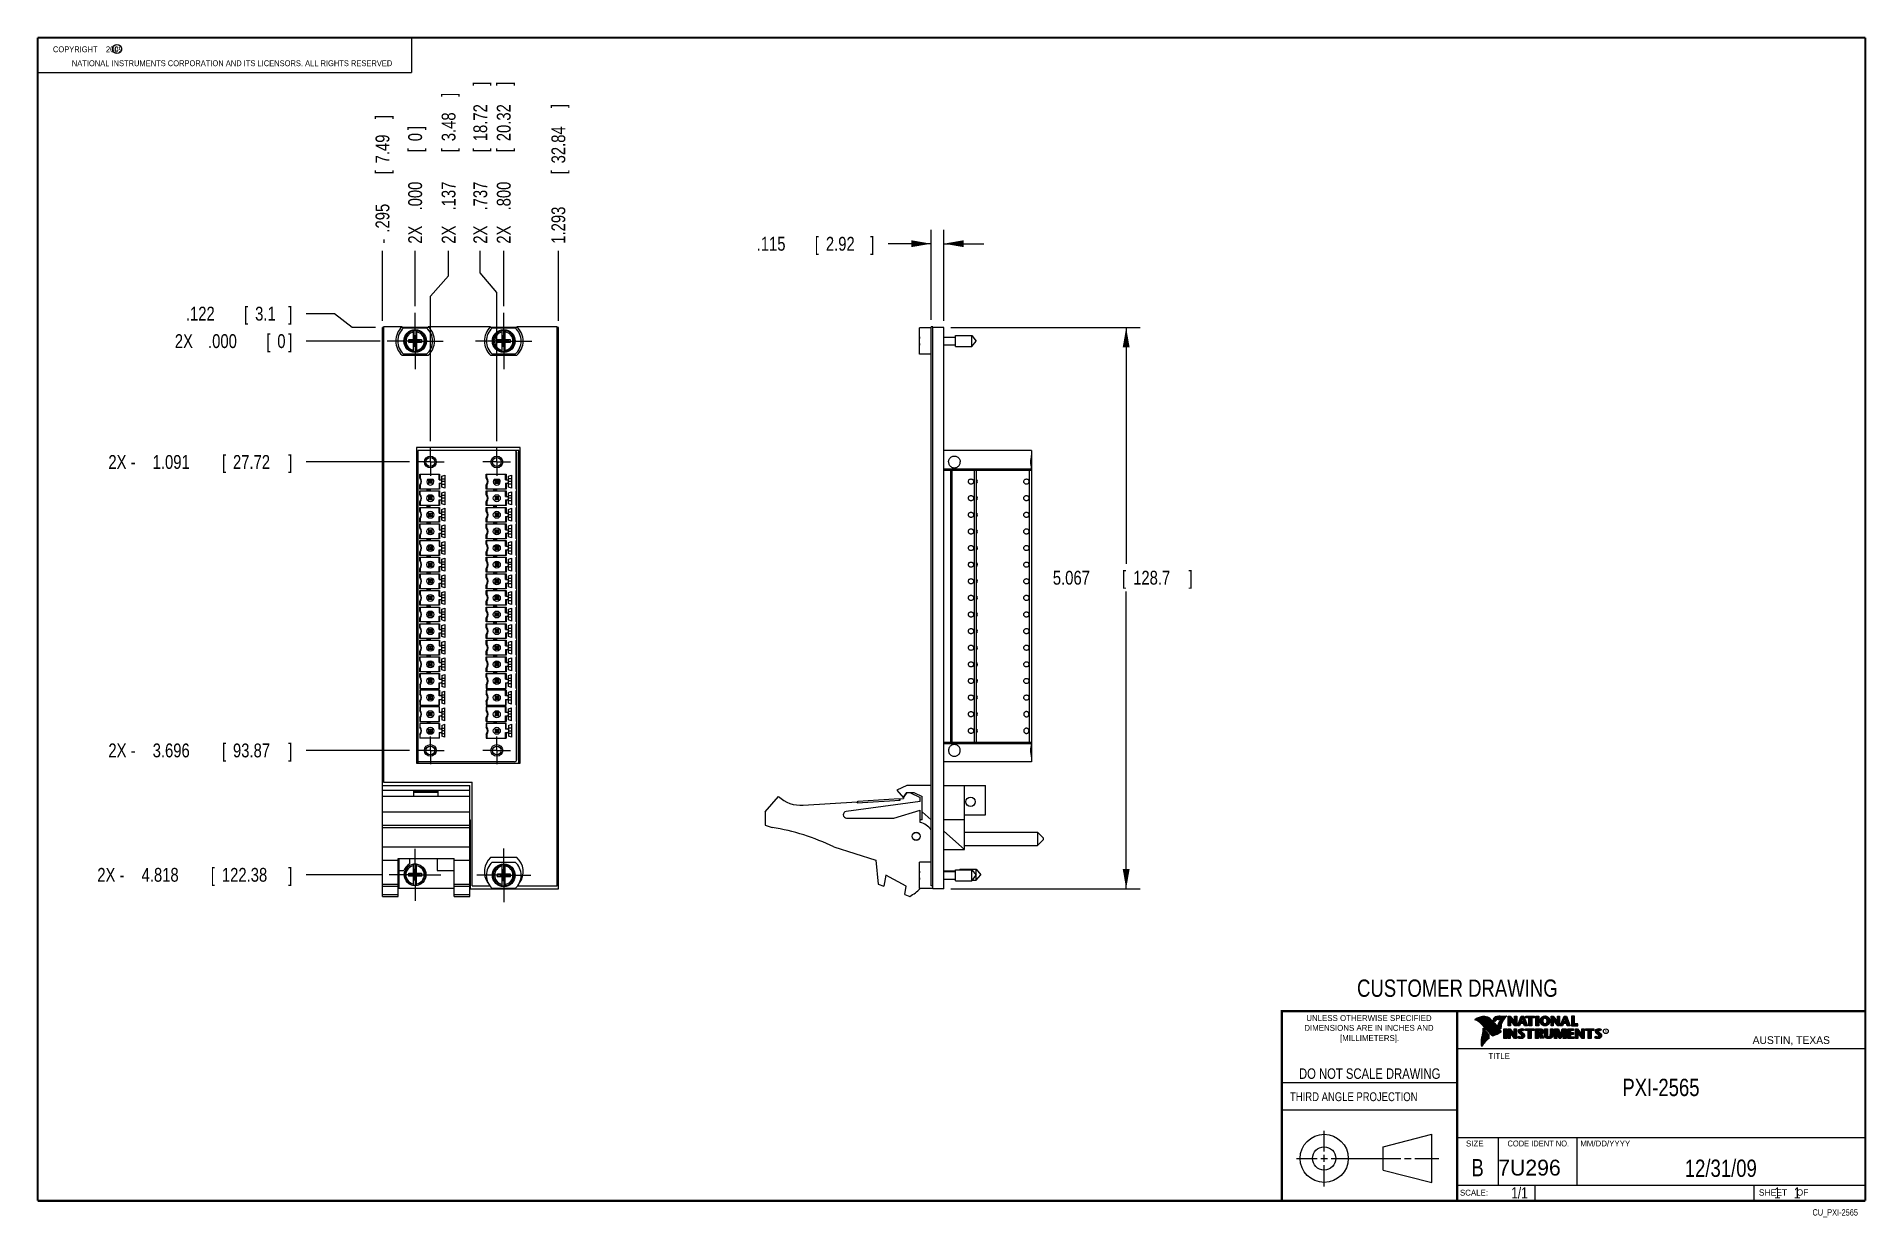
# Model space of a CAD drawing. Header units: inches. Extents: x 0.2 to 16.8, y 0.1 to 10.8.
import ezdxf
from ezdxf.enums import TextEntityAlignment as Align

# ---------------------------------------------------------------- set-up
doc = ezdxf.new("R2010")
doc.units = ezdxf.units.IN
doc.header["$LTSCALE"] = 0.935
doc.header["$MEASUREMENT"] = 0
doc.linetypes.add('CENTER', pattern=[0.6, 0.375, -0.075, 0.075, -0.075])
doc.layers.get('0').update_dxf_attribs({"linetype": 'CONTINUOUS'})
doc.layers.add('DEFAULT_1', color=7, linetype='CENTER')
doc.layers.add('DIMENSIONS', color=7, linetype='CONTINUOUS')
doc.styles.get("Standard").update_dxf_attribs({"font": 'txt', "width": 0.8})
doc.dimstyles.new('DIMSTYLE_1', dxfattribs={"dimtxt": 0.125, "dimasz": 0.18, "dimexe": 0.18, "dimexo": 0.0625, "dimgap": 0.09, "dimtad": 0, "dimtih": 1, "dimtoh": 1, "dimdec": 3, "dimzin": 4, "dimdsep": 46, "dimtxsty": 'STANDARD', "dimblk": '_FILLED', "dimblk1": '_FILLED', "dimblk2": '_FILLED', "dimcen": 0.09, "dimadec": 0, "dimazin": 0, "dimtp": 0.001, "dimtm": 0.001, "dimtfac": 1, "dimtdec": 3, "dimtofl": 0, "dimtmove": 0, "dimatfit": 3, "dimldrblk": '_FILLED', "dimfxl": 1, "dimtolj": 1, "dimtzin": 4, "dimarcsym": 0})
doc.dimstyles.new('DIMSTYLE_2', dxfattribs={"dimtxt": 0.125, "dimasz": 0.18, "dimexe": 0.18, "dimexo": 0.0625, "dimgap": 0.09, "dimtad": 0, "dimtih": 1, "dimtoh": 1, "dimdec": 3, "dimzin": 4, "dimdsep": 46, "dimtxsty": 'STANDARD', "dimblk": '_FILLED', "dimblk1": '_FILLED', "dimblk2": '_FILLED', "dimcen": 0.09, "dimadec": 0, "dimazin": 0, "dimtp": 0.001, "dimtm": 0.001, "dimtfac": 1, "dimtdec": 3, "dimtofl": 0, "dimtmove": 0, "dimatfit": 3, "dimldrblk": '_FILLED', "dimfxl": 1, "dimtolj": 1, "dimtzin": 4, "dimarcsym": 0})

msp = doc.modelspace()

# ---------------------------------------------------------------- texts
at = {"color": 2, "linetype": 'CONTINUOUS', "width": 0.8}
for s, height, p in [('c', 0.053, (0.946, 10.6363)), ('NATIONAL INSTRUMENTS CORPORATION AND ITS LICENSORS. ALL RIGHTS RESERVED', 0.053, (0.5583, 10.5016)), ('THIRD ANGLE PROJECTION', 0.08, (11.5564, 1.1584))]:
    msp.add_text(s, height=height, dxfattribs=at).set_placement(p)
at = {"color": 7, "linetype": 'CONTINUOUS', "width": 0.8}
for s, height, p in [('CUSTOMER DRAWING', 0.15625, (13.0668, 2.1001)), ('DO NOT SCALE DRAWING', 0.095, (12.2754, 1.3592)), ('B', 0.1562, (13.2497, 0.4798))]:
    msp.add_text(s, height=height, dxfattribs=at).set_placement(p, align=Align.CENTER)
at = {"color": 2, "linetype": 'CONTINUOUS'}
for s, p in [('DIMENSIONS ARE IN INCHES AND', (12.2688, 1.7933)), ('UNLESS OTHERWISE SPECIFIED', (12.2688, 1.8819)), ('[MILLIMETERS].', (12.2746, 1.7015))]:
    msp.add_text(s, height=0.053254, dxfattribs=at).set_placement(p, align=Align.CENTER)
for s, height, p in [('R', 0.0217, (14.3971, 1.7782)), ('AUSTIN, TEXAS', 0.069617, (15.7327, 1.6745)), ('TITLE', 0.05325, (13.3474, 1.5397)), ('SIZE', 0.05325, (13.1451, 0.7494)), ('MM/DD/YYYY', 0.05325, (14.1765, 0.7494)), ('SCALE:', 0.05325, (13.0904, 0.3053)), ('SHEET    OF', 0.057262, (15.7892, 0.3052))]:
    msp.add_text(s, height=height, dxfattribs=at).set_placement(p)
at = {"color": 2, "linetype": 'CONTINUOUS', "width": 0.95}
msp.add_text('CODE IDENT NO.', height=0.053254, dxfattribs=at).set_placement((13.7978, 0.7494), align=Align.CENTER)
at = {"color": 7, "linetype": 'CONTINUOUS'}
msp.add_text('7U296', height=0.14316, dxfattribs=at).set_placement((13.4363, 0.4866))
at = {"color": 7, "linetype": 'CONTINUOUS', "width": 0.8}
msp.add_text('1/1', height=0.1, dxfattribs=at).set_placement((13.7025, 0.2805), align=Align.RIGHT)
at = {"color": 2, "linetype": 'CONTINUOUS', "width": 0.8}
msp.add_text('CU_PXI-2565', height=0.057262, dxfattribs=at).set_placement((16.6837, 0.1254), align=Align.RIGHT)
at = {"color": 2, "linetype": 'CONTINUOUS', "insert": (0.3125, 10.6805), "char_height": 0.053, "width": 0.8904, "attachment_point": 1}
msp.add_mtext('    COPYRIGHT    2009', dxfattribs=at)
at = {"color": 7, "linetype": 'CONTINUOUS'}
for s, insert, char_height, width, attachment_point in [('PXI-2565\\P ', (14.9051, 1.3603), 0.15625, 1, 2), ('12/31/09 ', (15.4455, 0.6307), 0.15625, 1.125, 2), ('    1    1', (15.8075, 0.3805), 0.1, 0.8, 1)]:
    msp.add_mtext(s, dxfattribs=dict(at, insert=insert, char_height=char_height, width=width, attachment_point=attachment_point))

# ---------------------------------------------------------------- blocks, each defined once
blk = doc.blocks.new('_FILLED')
at = {"color": 0, "linetype": 'BYBLOCK'}
blk.add_solid([(0, 0), (-1, 0.174), (-1, -0.174)], dxfattribs=at)
blk = doc.blocks.new('*D0')
at = {"layer": 'DIMENSIONS', "color": 2, "linetype": 'CONTINUOUS'}
for p, q in [((8.494, 8.142), (10.202, 8.142)), ((10.077, 8.142), (10.077, 6.009)), ((10.077, 3.075), (10.077, 5.759)), ((8.494, 3.075), (10.202, 3.075))]:
    blk.add_line(p, q, dxfattribs=at)
at = {"layer": 'DIMENSIONS', "color": 2, "linetype": 'CONTINUOUS', "xscale": 0.18, "yscale": 0.18, "zscale": 0.18}
for p, rotation in [((10.077, 8.142), 90), ((10.077, 3.075), 270)]:
    blk.add_blockref('_FILLED', p, dxfattribs=dict(at, rotation=rotation))
at = {"layer": 'DIMENSIONS', "color": 2, "linetype": 'CONTINUOUS', "width": 0.8}
for s, p in [('5.067', (9.415, 5.821)), ('[', (10.04, 5.821)), ('128.7', (10.14, 5.821)), (']', (10.64, 5.821))]:
    blk.add_text(s, height=0.125, dxfattribs=at).set_placement(p)
blk = doc.blocks.new('*D1')
at = {"layer": 'DIMENSIONS', "color": 2, "linetype": 'CONTINUOUS'}
for p, q in [((8.316, 8.211), (8.316, 9.024)), ((8.431, 8.204), (8.431, 9.024)), ((8.316, 8.899), (7.929, 8.899)), ((8.431, 8.899), (8.791, 8.899))]:
    blk.add_line(p, q, dxfattribs=at)
at = {"layer": 'DIMENSIONS', "color": 2, "linetype": 'CONTINUOUS', "xscale": 0.18, "yscale": 0.18, "zscale": 0.18}
blk.add_blockref('_FILLED', (8.316, 8.899), dxfattribs=at)
at = {"layer": 'DIMENSIONS', "color": 2, "linetype": 'CONTINUOUS', "xscale": 0.18, "yscale": 0.18, "zscale": 0.18, "rotation": 180}
blk.add_blockref('_FILLED', (8.431, 8.899), dxfattribs=at)
at = {"layer": 'DIMENSIONS', "color": 2, "linetype": 'CONTINUOUS', "width": 0.8}
for s, p in [('.115', (6.741, 8.836)), ('[', (7.266, 8.836)), ('2.92', (7.366, 8.836)), (']', (7.766, 8.836))]:
    blk.add_text(s, height=0.125, dxfattribs=at).set_placement(p)
blk = doc.blocks.new('*D2')
at = {"layer": 'DIMENSIONS', "color": 2, "linetype": 'CONTINUOUS'}
for p, q in [((2.931, 8.267), (2.675, 8.267)), ((3.089, 8.142), (2.931, 8.267)), ((3.3, 8.142), (3.089, 8.142))]:
    blk.add_line(p, q, dxfattribs=at)
at = {"layer": 'DIMENSIONS', "color": 2, "linetype": 'CONTINUOUS', "width": 0.8}
for s, p in [('.122', (1.588, 8.205)), ('[', (2.113, 8.205)), ('3.1', (2.213, 8.205)), (']', (2.513, 8.205))]:
    blk.add_text(s, height=0.125, dxfattribs=at).set_placement(p)
blk = doc.blocks.new('*D3')
at = {"layer": 'DIMENSIONS', "color": 2, "linetype": 'CONTINUOUS'}
blk.add_line((3.607, 6.929), (2.675, 6.929), dxfattribs=at)
at = {"layer": 'DIMENSIONS', "color": 2, "linetype": 'CONTINUOUS', "width": 0.8}
for s, p in [('2X -', (0.888, 6.866)), ('1.091', (1.288, 6.866)), ('[', (1.913, 6.866)), ('27.72', (2.013, 6.866)), (']', (2.513, 6.866))]:
    blk.add_text(s, height=0.125, dxfattribs=at).set_placement(p)
blk = doc.blocks.new('*D4')
at = {"layer": 'DIMENSIONS', "color": 2, "linetype": 'CONTINUOUS'}
blk.add_line((3.36, 3.202), (2.675, 3.202), dxfattribs=at)
at = {"layer": 'DIMENSIONS', "color": 2, "linetype": 'CONTINUOUS', "width": 0.8}
for s, p in [('2X -', (0.788, 3.139)), ('4.818', (1.188, 3.139)), ('[', (1.813, 3.139)), ('122.38', (1.913, 3.139)), (']', (2.513, 3.139))]:
    blk.add_text(s, height=0.125, dxfattribs=at).set_placement(p)
blk = doc.blocks.new('*D5')
at = {"layer": 'DIMENSIONS', "color": 2, "linetype": 'CONTINUOUS'}
blk.add_line((3.607, 4.324), (2.675, 4.324), dxfattribs=at)
at = {"layer": 'DIMENSIONS', "color": 2, "linetype": 'CONTINUOUS', "width": 0.8}
for s, p in [('2X -', (0.888, 4.262)), ('3.696', (1.288, 4.262)), ('[', (1.913, 4.262)), ('93.87', (2.013, 4.262)), (']', (2.513, 4.262))]:
    blk.add_text(s, height=0.125, dxfattribs=at).set_placement(p)
blk = doc.blocks.new('*D6')
at = {"layer": 'DIMENSIONS', "color": 2, "linetype": 'CONTINUOUS'}
blk.add_line((3.341, 8.02), (2.675, 8.02), dxfattribs=at)
at = {"layer": 'DIMENSIONS', "color": 2, "linetype": 'CONTINUOUS', "width": 0.8}
for s, p in [('2X ', (1.488, 7.957)), ('.000', (1.788, 7.957)), ('[', (2.313, 7.957)), ('0', (2.413, 7.957)), (']', (2.513, 7.957))]:
    blk.add_text(s, height=0.125, dxfattribs=at).set_placement(p)
blk = doc.blocks.new('*D7')
at = {"layer": 'DIMENSIONS', "color": 2, "linetype": 'CONTINUOUS'}
blk.add_line((3.363, 8.204), (3.363, 8.836), dxfattribs=at)
at = {"layer": 'DIMENSIONS', "color": 2, "linetype": 'CONTINUOUS', "width": 0.8}
for s, p in [(']', (3.425, 10.024)), ('7.49', (3.425, 9.624)), ('[', (3.425, 9.524)), ('.295', (3.425, 8.999)), ('-', (3.425, 8.899))]:
    blk.add_text(s, height=0.125, rotation=90, dxfattribs=at).set_placement(p)
blk = doc.blocks.new('*D8')
at = {"layer": 'DIMENSIONS', "color": 2, "linetype": 'CONTINUOUS'}
blk.add_line((4.458, 8.336), (4.458, 8.836), dxfattribs=at)
at = {"layer": 'DIMENSIONS', "color": 2, "linetype": 'CONTINUOUS', "width": 0.8}
for s, p in [(']', (4.52, 10.324)), ('20.32', (4.52, 9.824)), ('[', (4.52, 9.724)), ('.800', (4.52, 9.199)), ('2X ', (4.52, 8.899))]:
    blk.add_text(s, height=0.125, rotation=90, dxfattribs=at).set_placement(p)
blk = doc.blocks.new('*D9')
at = {"layer": 'DIMENSIONS', "color": 2, "linetype": 'CONTINUOUS'}
blk.add_line((4.951, 8.204), (4.951, 8.836), dxfattribs=at)
at = {"layer": 'DIMENSIONS', "color": 2, "linetype": 'CONTINUOUS', "width": 0.8}
for s, p in [(']', (5.013, 10.124)), ('32.84', (5.013, 9.624)), ('[', (5.013, 9.524)), ('1.293', (5.013, 8.899))]:
    blk.add_text(s, height=0.125, rotation=90, dxfattribs=at).set_placement(p)
blk = doc.blocks.new('*D10')
at = {"layer": 'DIMENSIONS', "color": 2, "linetype": 'CONTINUOUS'}
for p, q in [((3.96, 8.608), (3.96, 8.836)), ((3.795, 8.425), (3.96, 8.608)), ((3.795, 7.116), (3.795, 8.425))]:
    blk.add_line(p, q, dxfattribs=at)
at = {"layer": 'DIMENSIONS', "color": 2, "linetype": 'CONTINUOUS', "width": 0.8}
for s, p in [(']', (4.022, 10.224)), ('3.48', (4.022, 9.824)), ('[', (4.022, 9.724)), ('.137', (4.022, 9.199)), ('2X ', (4.022, 8.899))]:
    blk.add_text(s, height=0.125, rotation=90, dxfattribs=at).set_placement(p)
blk = doc.blocks.new('*D11')
at = {"layer": 'DIMENSIONS', "color": 2, "linetype": 'CONTINUOUS'}
for p, q in [((4.245, 8.636), (4.245, 8.836)), ((4.395, 8.457), (4.245, 8.636)), ((4.395, 7.116), (4.395, 8.457))]:
    blk.add_line(p, q, dxfattribs=at)
at = {"layer": 'DIMENSIONS', "color": 2, "linetype": 'CONTINUOUS', "width": 0.8}
for s, p in [(']', (4.308, 10.324)), ('18.72', (4.308, 9.824)), ('[', (4.308, 9.724)), ('.737', (4.308, 9.199)), ('2X ', (4.308, 8.899))]:
    blk.add_text(s, height=0.125, rotation=90, dxfattribs=at).set_placement(p)
blk = doc.blocks.new('*D12')
at = {"layer": 'DIMENSIONS', "color": 2, "linetype": 'CONTINUOUS'}
blk.add_line((3.658, 8.336), (3.658, 8.836), dxfattribs=at)
at = {"layer": 'DIMENSIONS', "color": 2, "linetype": 'CONTINUOUS', "width": 0.8}
for s, p in [(']', (3.72, 9.924)), ('[', (3.72, 9.724)), ('0', (3.72, 9.824)), ('.000', (3.72, 9.199)), ('2X ', (3.72, 8.899))]:
    blk.add_text(s, height=0.125, rotation=90, dxfattribs=at).set_placement(p)

# ---------------------------------------------------------------- dimensions: what is measured, and where the dimension line sits
at = {"layer": 'DIMENSIONS', "color": 2, "linetype": 'CONTINUOUS'}
for feature_location, offset, dtype, origin, text, picture, middle in [((4.4577, 8.3363), (0, 0.5), 1, (3.6577, 8.2738), '2X <>', '*D8', (4.4577, 9.6613)), ((4.3949, 7.1161), (-0.1495, 1.7201), 0, (3.6577, 8.2738), '2X <>', '*D11', (4.2454, 9.6613)), ((3.7949, 7.1161), (0.165, 1.7201), 0, (3.6577, 8.2738), '2X <>', '*D10', (3.9599, 9.6113)), ((3.3627, 8.2045), (0, 0.6318), 1, (3.6577, 8.2738), '-<>', '*D7', (3.3627, 9.5113)), ((3.6577374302, 8.3362641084), (0, 0.5), 1, (3.6577374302, 8.2737641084), '2X <>', '*D12', (3.6577374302, 9.4612641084)), ((3.3602, 3.202), (-0.685, 0), 0, (3.404, 8.02), '2X -<>', '*D4', (1.7002, 3.202)), ((3.6074, 6.9286), (-0.9322, 0), 0, (3.404, 8.02), '2X -<>', '*D3', (1.7502, 6.9286)), ((3.6074, 4.3243), (-0.9322, 0), 0, (3.404, 8.02), '2X -<>', '*D5', (1.7502, 4.3243)), ((3.3414634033, 8.0199900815), (-0.6662259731, 0), 0, (3.4039634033, 8.0199900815), '2X <>', '*D6', (2.0502374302, 8.0199900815))]:
    dim = msp.add_ordinate_dim(feature_location=feature_location, offset=offset, dtype=dtype, origin=origin, text=text, dimstyle='DIMSTYLE_2', dxfattribs=at)
    dim.commit()
    dim.dimension.update_dxf_attribs({"geometry": picture, "text_midpoint": middle})
for feature_location, offset, dtype, origin, picture, middle in [((4.9507, 8.2045), (0, 0.6318), 1, (3.6577, 8.2738), '*D9', (4.9507, 9.5613)), ((3.3002, 8.142), (-0.625, 0.1251), 0, (3.404, 8.02), '*D2', (2.1002, 8.2671))]:
    dim = msp.add_ordinate_dim(feature_location=feature_location, offset=offset, dtype=dtype, origin=origin, dimstyle='DIMSTYLE_2', dxfattribs=at)
    dim.commit()
    dim.dimension.update_dxf_attribs({"geometry": picture, "text_midpoint": middle})
for base, p1, p2, angle, picture, middle in [((8.3161, 8.8988), (8.4311, 8.2045), (8.3161, 8.2113), 180, '*D1', (7.3035, 8.8988)), ((10.0771, 3.075), (8.4936, 8.142), (8.4936, 3.075), 270, '*D0', (10.0771, 5.884))]:
    dim = msp.add_linear_dim(base=base, p1=p1, p2=p2, angle=angle, dimstyle='DIMSTYLE_1', dxfattribs=at)
    dim.commit()
    dim.dimension.update_dxf_attribs({"geometry": picture, "text_midpoint": middle, "dimtype": 160})

# ---------------------------------------------------------------- linework, layer by layer
at = {"color": 2, "linetype": 'CONTINUOUS'}
for p, q in [((0.25, 10.7586), (3.625, 10.7586)), ((0.25, 10.7586), (0.25, 10.4456)), ((3.625, 10.7586), (3.625, 10.4456)), ((0.25, 10.4456), (3.625, 10.4456)), ((13.0652, 1.9695), (16.745, 1.9695)), ((13.0652, 1.9695), (13.0652, 0.2605)), ((13.2311, 1.8934), (13.2311, 1.8949)), ((13.2347, 1.8921), (13.2347, 1.8972)), ((13.2382, 1.8907), (13.2382, 1.8994)), ((13.2418, 1.8892), (13.2418, 1.9015)), ((13.2453, 1.8876), (13.2453, 1.9035)), ((13.2489, 1.8858), (13.2489, 1.9054)), ((13.2524, 1.8839), (13.2524, 1.9069)), ((13.256, 1.8818), (13.256, 1.9084)), ((13.2596, 1.8796), (13.2596, 1.9098)), ((13.2631, 1.8772), (13.2631, 1.9111)), ((13.2667, 1.8747), (13.2667, 1.9124)), ((13.2702, 1.872), (13.2702, 1.9135)), ((13.2738, 1.869), (13.2738, 1.9146)), ((13.2773, 1.8658), (13.2773, 1.9155)), ((13.2809, 1.8624), (13.2809, 1.9164)), ((13.2844, 1.8587), (13.2844, 1.9173)), ((13.288, 1.8549), (13.288, 1.9181)), ((13.2915, 1.851), (13.2915, 1.9188)), ((13.2951, 1.8471), (13.2951, 1.9194)), ((13.2987, 1.8431), (13.2987, 1.9198)), ((13.3022, 1.8391), (13.3022, 1.92)), ((13.3058, 1.8351), (13.3058, 1.9201)), ((13.3093, 1.8311), (13.3093, 1.9201)), ((13.3129, 1.827), (13.3129, 1.9199)), ((13.3164, 1.8229), (13.3164, 1.9196)), ((13.32, 1.8188), (13.32, 1.9192)), ((13.3235, 1.8146), (13.3235, 1.9186)), ((13.3271, 1.8104), (13.3271, 1.9179)), ((13.3306, 1.8062), (13.3306, 1.9172)), ((13.3342, 1.802), (13.3342, 1.9163)), ((13.3378, 1.7978), (13.3378, 1.9151)), ((13.3413, 1.7937), (13.3413, 1.9138)), ((13.3449, 1.7897), (13.3449, 1.9122)), ((13.3484, 1.7856), (13.3484, 1.9103)), ((13.352, 1.7817), (13.352, 1.9081)), ((13.3555, 1.7778), (13.3555, 1.9055)), ((13.3591, 1.7739), (13.3591, 1.9026)), ((13.3626, 1.7701), (13.3626, 1.8991)), ((13.3662, 1.7663), (13.3662, 1.8952)), ((13.3697, 1.7625), (13.3697, 1.8915)), ((13.3733, 1.7588), (13.3733, 1.8878)), ((13.3769, 1.7556), (13.3769, 1.8841)), ((13.3804, 1.7529), (13.3804, 1.8803)), ((13.384, 1.7512), (13.384, 1.8766)), ((13.3875, 1.7509), (13.3875, 1.8728)), ((13.4022, 1.878), (13.3901, 1.8922)), ((13.3911, 1.7518), (13.3911, 1.8691)), ((13.4029, 1.881), (13.3927, 1.893)), ((13.3946, 1.8908), (13.3946, 1.8999)), ((13.3946, 1.7533), (13.3946, 1.8653)), ((13.3982, 1.8866), (13.3982, 1.9062)), ((13.3982, 1.7548), (13.3982, 1.8615)), ((13.4017, 1.8824), (13.4017, 1.9101)), ((13.4017, 1.7563), (13.4017, 1.8574)), ((13.4053, 1.8823), (13.4053, 1.9129)), ((13.4053, 1.7578), (13.4053, 1.8531)), ((13.4088, 1.8844), (13.4088, 1.915)), ((13.4088, 1.7593), (13.4088, 1.8488)), ((13.4124, 1.887), (13.4124, 1.9167)), ((13.4124, 1.7609), (13.4124, 1.8445)), ((13.4159, 1.89), (13.4159, 1.9182)), ((13.4159, 1.7625), (13.4159, 1.8402)), ((13.4195, 1.8937), (13.4195, 1.9193)), ((13.4195, 1.7641), (13.4195, 1.8359)), ((13.4231, 1.8964), (13.4231, 1.9203)), ((13.4231, 1.7657), (13.4231, 1.8316)), ((13.4266, 1.8982), (13.4266, 1.9209)), ((13.4266, 1.7674), (13.4266, 1.8273)), ((13.4302, 1.8995), (13.4302, 1.9214)), ((13.4302, 1.7691), (13.4302, 1.823)), ((13.4414, 1.8328), (13.4319, 1.8437)), ((13.4337, 1.8997), (13.4337, 1.922)), ((13.4337, 1.7708), (13.4337, 1.8187)), ((13.4433, 1.8344), (13.4349, 1.844)), ((13.4373, 1.8991), (13.4373, 1.9224)), ((13.4373, 1.8413), (13.4373, 1.8491)), ((13.4408, 1.898), (13.4408, 1.9228)), ((13.4408, 1.8372), (13.4408, 1.8572)), ((13.4444, 1.8972), (13.4444, 1.9231)), ((13.4444, 1.8331), (13.4444, 1.8665)), ((13.4479, 1.8969), (13.4479, 1.9234)), ((13.4479, 1.8288), (13.4479, 1.873)), ((13.4515, 1.8966), (13.4515, 1.9236)), ((13.4515, 1.8247), (13.4515, 1.8764)), ((13.4529, 1.9261), (13.5132, 1.9271)), ((13.453, 1.9236), (13.5067, 1.9245)), ((13.455, 1.8965), (13.455, 1.9237)), ((13.455, 1.8207), (13.455, 1.878)), ((13.4586, 1.8964), (13.4586, 1.9237)), ((13.4586, 1.8303), (13.4586, 1.879)), ((13.4622, 1.8957), (13.4622, 1.9238)), ((13.4622, 1.8535), (13.4622, 1.8795)), ((13.4657, 1.8935), (13.4657, 1.9238)), ((13.4657, 1.8636), (13.4657, 1.8798)), ((13.4693, 1.872), (13.4693, 1.9239)), ((13.4728, 1.8794), (13.4728, 1.9239)), ((13.4764, 1.8859), (13.4764, 1.924)), ((13.4799, 1.8919), (13.4799, 1.924)), ((13.4835, 1.8973), (13.4835, 1.9241)), ((13.487, 1.9023), (13.487, 1.9242)), ((13.4906, 1.9069), (13.4906, 1.9242)), ((13.4941, 1.9112), (13.4941, 1.9243)), ((13.4977, 1.9153), (13.4977, 1.9243)), ((13.5013, 1.9191), (13.5013, 1.9244)), ((13.5261, 1.9263), (13.5451, 1.9263)), ((13.5261, 1.839), (13.5261, 1.9263)), ((13.5466, 1.839), (13.5261, 1.839)), ((13.5286, 1.9237), (13.5439, 1.9237)), ((13.5286, 1.8415), (13.5286, 1.9237)), ((13.5441, 1.8415), (13.5286, 1.8415)), ((13.5332, 1.8415), (13.5332, 1.9237)), ((13.5367, 1.8415), (13.5367, 1.9237)), ((13.5402, 1.8415), (13.5402, 1.9237)), ((13.5441, 1.8976), (13.5437, 1.9237)), ((13.5439, 1.9237), (13.5854, 1.869)), ((13.5873, 1.8415), (13.5441, 1.8976)), ((13.5441, 1.8976), (13.5441, 1.8415)), ((13.5451, 1.9263), (13.5829, 1.8765)), ((13.586, 1.839), (13.5466, 1.8902)), ((13.5466, 1.8902), (13.5466, 1.839)), ((13.5471, 1.8936), (13.5471, 1.9194)), ((13.5506, 1.8891), (13.5506, 1.9149)), ((13.5541, 1.8846), (13.5541, 1.9103)), ((13.5576, 1.8801), (13.5576, 1.9057)), ((13.561, 1.8756), (13.561, 1.9011)), ((13.5645, 1.8711), (13.5645, 1.8965)), ((13.568, 1.8665), (13.568, 1.8919)), ((13.5715, 1.862), (13.5715, 1.8874)), ((13.575, 1.8575), (13.575, 1.8828)), ((13.5784, 1.853), (13.5784, 1.8782)), ((13.5819, 1.8485), (13.5819, 1.8736)), ((13.5829, 1.9263), (13.6036, 1.9263)), ((13.5829, 1.8765), (13.5829, 1.9263)), ((13.5854, 1.9237), (13.6011, 1.9237)), ((13.5854, 1.869), (13.5854, 1.9237)), ((13.5854, 1.844), (13.5854, 1.869)), ((13.6036, 1.839), (13.586, 1.839)), ((13.6011, 1.8415), (13.5873, 1.8415)), ((13.5889, 1.8415), (13.5889, 1.9237)), ((13.5923, 1.8415), (13.5923, 1.9237)), ((13.5958, 1.8415), (13.5958, 1.9237)), ((13.5993, 1.8415), (13.5993, 1.9237)), ((13.6011, 1.9237), (13.6011, 1.8415)), ((13.6036, 1.9263), (13.6036, 1.839)), ((13.6088, 1.839), (13.6444, 1.9262)), ((13.6294, 1.839), (13.6088, 1.839)), ((13.6125, 1.8415), (13.6461, 1.9237)), ((13.6277, 1.8415), (13.6125, 1.8415)), ((13.6167, 1.8415), (13.6167, 1.8516)), ((13.6201, 1.8415), (13.6201, 1.8601)), ((13.6236, 1.8415), (13.6236, 1.8686)), ((13.6271, 1.8415), (13.6271, 1.8771)), ((13.6361, 1.8623), (13.6277, 1.8415)), ((13.6378, 1.8598), (13.6294, 1.839)), ((13.6306, 1.8486), (13.6306, 1.8857)), ((13.634, 1.8573), (13.634, 1.8942)), ((13.6665, 1.8623), (13.6361, 1.8623)), ((13.6375, 1.8623), (13.6375, 1.9027)), ((13.6647, 1.8598), (13.6378, 1.8598)), ((13.6388, 1.8711), (13.65, 1.9073)), ((13.6639, 1.8711), (13.6388, 1.8711)), ((13.641, 1.8781), (13.641, 1.9112)), ((13.641, 1.8623), (13.641, 1.8711)), ((13.6423, 1.8736), (13.6519, 1.9048)), ((13.6606, 1.8736), (13.6423, 1.8736)), ((13.6444, 1.9262), (13.6664, 1.9262)), ((13.6445, 1.8893), (13.6445, 1.9197)), ((13.6445, 1.8623), (13.6445, 1.8711)), ((13.6461, 1.9237), (13.6647, 1.9237)), ((13.6479, 1.9006), (13.6479, 1.9237)), ((13.6479, 1.8623), (13.6479, 1.8711)), ((13.65, 1.9073), (13.6541, 1.9073)), ((13.6514, 1.9073), (13.6514, 1.9237)), ((13.6514, 1.8623), (13.6514, 1.8711)), ((13.6519, 1.9048), (13.6521, 1.9048)), ((13.6521, 1.9048), (13.6606, 1.8736)), ((13.6541, 1.9073), (13.6639, 1.8711)), ((13.6549, 1.9043), (13.6549, 1.9237)), ((13.6549, 1.8623), (13.6549, 1.8711)), ((13.6584, 1.8915), (13.6584, 1.9237)), ((13.6584, 1.8623), (13.6584, 1.8711)), ((13.6618, 1.8787), (13.6618, 1.9237)), ((13.6618, 1.8623), (13.6618, 1.8711)), ((13.6647, 1.9237), (13.6959, 1.8415)), ((13.6717, 1.839), (13.6647, 1.8598)), ((13.6653, 1.8623), (13.6653, 1.922)), ((13.6664, 1.9262), (13.6995, 1.839)), ((13.6735, 1.8415), (13.6665, 1.8623)), ((13.6688, 1.8555), (13.6688, 1.9128)), ((13.6995, 1.839), (13.6717, 1.839)), ((13.6723, 1.8452), (13.6723, 1.9037)), ((13.6959, 1.8415), (13.6735, 1.8415)), ((13.6757, 1.8415), (13.6757, 1.8945)), ((13.6792, 1.8415), (13.6792, 1.8854)), ((13.6827, 1.8415), (13.6827, 1.8762)), ((13.6862, 1.8415), (13.6862, 1.8671)), ((13.6866, 1.9262), (13.7634, 1.9262)), ((13.6866, 1.9099), (13.6866, 1.9262)), ((13.7118, 1.9099), (13.6866, 1.9099)), ((13.6891, 1.9237), (13.7609, 1.9237)), ((13.6891, 1.9125), (13.6891, 1.9237)), ((13.7143, 1.9125), (13.6891, 1.9125)), ((13.6896, 1.8415), (13.6896, 1.8579)), ((13.6931, 1.9125), (13.6931, 1.9237)), ((13.6931, 1.8415), (13.6931, 1.8488)), ((13.6966, 1.9125), (13.6966, 1.9237)), ((13.7001, 1.9125), (13.7001, 1.9237)), ((13.7035, 1.9125), (13.7035, 1.9237)), ((13.707, 1.9125), (13.707, 1.9237)), ((13.7105, 1.9125), (13.7105, 1.9237)), ((13.7118, 1.839), (13.7118, 1.9099)), ((13.7382, 1.839), (13.7118, 1.839)), ((13.7143, 1.9125), (13.714, 1.9237)), ((13.7143, 1.8415), (13.7143, 1.9125)), ((13.7357, 1.8415), (13.7143, 1.8415)), ((13.7174, 1.8415), (13.7174, 1.9237)), ((13.7209, 1.8415), (13.7209, 1.9237)), ((13.7244, 1.8415), (13.7244, 1.9237)), ((13.7279, 1.8415), (13.7279, 1.9237)), ((13.7313, 1.8415), (13.7313, 1.9237)), ((13.7357, 1.9125), (13.7348, 1.9237)), ((13.7609, 1.9125), (13.7357, 1.9125)), ((13.7357, 1.9125), (13.7357, 1.8415)), ((13.7634, 1.9099), (13.7382, 1.9099)), ((13.7382, 1.9099), (13.7382, 1.839)), ((13.7383, 1.9125), (13.7383, 1.9237)), ((13.7418, 1.9125), (13.7418, 1.9237)), ((13.7452, 1.9125), (13.7452, 1.9237)), ((13.7487, 1.9125), (13.7487, 1.9237)), ((13.7522, 1.9125), (13.7522, 1.9237)), ((13.7557, 1.9125), (13.7557, 1.9237)), ((13.7591, 1.9125), (13.7591, 1.9237)), ((13.7609, 1.9237), (13.7609, 1.9125)), ((13.7634, 1.9262), (13.7634, 1.9099)), ((13.7768, 1.9262), (13.8031, 1.9262)), ((13.7768, 1.839), (13.7768, 1.9262)), ((13.8031, 1.839), (13.7768, 1.839)), ((13.7794, 1.9237), (13.8006, 1.9237)), ((13.7794, 1.8415), (13.7794, 1.9237)), ((13.8006, 1.8415), (13.7794, 1.8415)), ((13.7835, 1.8415), (13.7835, 1.9237)), ((13.787, 1.8415), (13.787, 1.9237)), ((13.7904, 1.8415), (13.7904, 1.9237)), ((13.7939, 1.8415), (13.7939, 1.9237)), ((13.7974, 1.8415), (13.7974, 1.9237)), ((13.8006, 1.9237), (13.8006, 1.8415)), ((13.8031, 1.9262), (13.8031, 1.839)), ((13.8154, 1.8853), (13.8155, 1.8871)), ((13.8154, 1.8834), (13.8154, 1.8853)), ((13.8154, 1.8816), (13.8154, 1.8834)), ((13.8155, 1.8797), (13.8154, 1.8816)), ((13.8155, 1.8871), (13.8157, 1.8889)), ((13.8157, 1.8779), (13.8155, 1.8797)), ((13.8157, 1.8889), (13.8159, 1.8907)), ((13.8159, 1.876), (13.8157, 1.8779)), ((13.8159, 1.8907), (13.8161, 1.8924)), ((13.8162, 1.8742), (13.8159, 1.876)), ((13.8161, 1.8924), (13.8165, 1.8941)), ((13.8166, 1.8724), (13.8162, 1.8742)), ((13.8165, 1.8941), (13.8169, 1.8958)), ((13.817, 1.8706), (13.8166, 1.8724)), ((13.8169, 1.8958), (13.8174, 1.8975)), ((13.8174, 1.8689), (13.817, 1.8706)), ((13.8174, 1.8975), (13.8179, 1.8991)), ((13.8179, 1.8672), (13.8174, 1.8689)), ((13.8179, 1.8991), (13.8185, 1.9006)), ((13.8179, 1.8852), (13.818, 1.8869)), ((13.8179, 1.8834), (13.8179, 1.8852)), ((13.818, 1.8817), (13.8179, 1.8834)), ((13.8185, 1.8655), (13.8179, 1.8672)), ((13.818, 1.8869), (13.8182, 1.8886)), ((13.8181, 1.8799), (13.818, 1.8817)), ((13.8182, 1.8781), (13.8181, 1.8799)), ((13.8182, 1.8886), (13.8184, 1.8903)), ((13.8184, 1.8764), (13.8182, 1.8781)), ((13.8184, 1.8903), (13.8186, 1.892)), ((13.8187, 1.8746), (13.8184, 1.8764)), ((13.8185, 1.9006), (13.8191, 1.9021)), ((13.8191, 1.8639), (13.8185, 1.8655)), ((13.8186, 1.892), (13.819, 1.8936)), ((13.8191, 1.8729), (13.8187, 1.8746)), ((13.819, 1.8936), (13.8193, 1.8952)), ((13.8191, 1.9021), (13.8198, 1.9036)), ((13.8194, 1.8712), (13.8191, 1.8729)), ((13.8198, 1.8623), (13.8191, 1.8639)), ((13.8193, 1.8952), (13.8198, 1.8967)), ((13.8199, 1.8696), (13.8194, 1.8712)), ((13.8198, 1.9036), (13.8206, 1.9051)), ((13.8198, 1.8967), (13.8203, 1.8982)), ((13.8205, 1.8607), (13.8198, 1.8623)), ((13.8204, 1.8679), (13.8199, 1.8696)), ((13.8203, 1.8982), (13.8208, 1.8997)), ((13.8209, 1.8664), (13.8204, 1.8679)), ((13.8213, 1.8592), (13.8205, 1.8607)), ((13.8206, 1.9051), (13.8214, 1.9065)), ((13.8208, 1.8997), (13.8214, 1.9011)), ((13.8209, 1.8664), (13.8208, 1.8997)), ((13.8215, 1.8648), (13.8209, 1.8664)), ((13.8221, 1.8578), (13.8213, 1.8592)), ((13.8214, 1.9065), (13.8223, 1.9079)), ((13.8214, 1.9011), (13.8221, 1.9025)), ((13.8221, 1.8633), (13.8215, 1.8648)), ((13.8221, 1.9025), (13.8228, 1.9038)), ((13.8228, 1.8619), (13.8221, 1.8633)), ((13.823, 1.8563), (13.8221, 1.8578)), ((13.8223, 1.9079), (13.8232, 1.9092)), ((13.8228, 1.9038), (13.8236, 1.9052)), ((13.8235, 1.8604), (13.8228, 1.8619)), ((13.8239, 1.855), (13.823, 1.8563)), ((13.8232, 1.9092), (13.8243, 1.9106)), ((13.8243, 1.8591), (13.8235, 1.8604)), ((13.8236, 1.9052), (13.8244, 1.9065)), ((13.8249, 1.8536), (13.8239, 1.855)), ((13.8243, 1.9106), (13.8253, 1.9119)), ((13.8243, 1.8591), (13.8244, 1.9065)), ((13.8251, 1.8577), (13.8243, 1.8591)), ((13.8244, 1.9065), (13.8253, 1.9077)), ((13.826, 1.8523), (13.8249, 1.8536)), ((13.826, 1.8564), (13.8251, 1.8577)), ((13.8253, 1.9119), (13.8265, 1.9132)), ((13.8253, 1.9077), (13.8262, 1.909)), ((13.8269, 1.8552), (13.826, 1.8564)), ((13.8271, 1.8511), (13.826, 1.8523)), ((13.8262, 1.909), (13.8273, 1.9102)), ((13.8265, 1.9132), (13.8276, 1.9144)), ((13.8279, 1.854), (13.8269, 1.8552)), ((13.8282, 1.8499), (13.8271, 1.8511)), ((13.8273, 1.9102), (13.8283, 1.9114)), ((13.8276, 1.9144), (13.8288, 1.9156)), ((13.8279, 1.854), (13.8283, 1.9114)), ((13.8289, 1.8528), (13.8279, 1.854)), ((13.8294, 1.8487), (13.8282, 1.8499)), ((13.8283, 1.9114), (13.8294, 1.9126)), ((13.8288, 1.9156), (13.8301, 1.9167)), ((13.83, 1.8517), (13.8289, 1.8528)), ((13.8294, 1.9126), (13.8306, 1.9137)), ((13.8306, 1.8476), (13.8294, 1.8487)), ((13.8311, 1.8506), (13.83, 1.8517)), ((13.8301, 1.9167), (13.8314, 1.9178)), ((13.8306, 1.9137), (13.8318, 1.9148)), ((13.8319, 1.8466), (13.8306, 1.8476)), ((13.8311, 1.8506), (13.8318, 1.9148)), ((13.8323, 1.8496), (13.8311, 1.8506)), ((13.8314, 1.9178), (13.8327, 1.9188)), ((13.8318, 1.9148), (13.833, 1.9158)), ((13.8332, 1.8456), (13.8319, 1.8466)), ((13.8335, 1.8486), (13.8323, 1.8496)), ((13.8327, 1.9188), (13.834, 1.9198)), ((13.833, 1.9158), (13.8342, 1.9168)), ((13.8346, 1.8447), (13.8332, 1.8456)), ((13.8347, 1.8477), (13.8335, 1.8486)), ((13.834, 1.9198), (13.8354, 1.9207)), ((13.8342, 1.9168), (13.8355, 1.9177)), ((13.836, 1.8438), (13.8346, 1.8447)), ((13.8347, 1.8477), (13.8355, 1.9177)), ((13.836, 1.8468), (13.8347, 1.8477)), ((13.8354, 1.9207), (13.8368, 1.9215)), ((13.8355, 1.9177), (13.8368, 1.9185)), ((13.8373, 1.846), (13.836, 1.8468)), ((13.8374, 1.843), (13.836, 1.8438)), ((13.8368, 1.9215), (13.8382, 1.9223)), ((13.8368, 1.9185), (13.8381, 1.9193)), ((13.8386, 1.8452), (13.8373, 1.846)), ((13.839, 1.8423), (13.8374, 1.843)), ((13.8381, 1.9193), (13.8394, 1.92)), ((13.8386, 1.8452), (13.8381, 1.9193)), ((13.8382, 1.9223), (13.8397, 1.923)), ((13.84, 1.8445), (13.8386, 1.8452)), ((13.8405, 1.8416), (13.839, 1.8423)), ((13.8394, 1.92), (13.8408, 1.9207)), ((13.8397, 1.923), (13.8412, 1.9237)), ((13.8397, 1.8857), (13.8398, 1.8868)), ((13.8397, 1.8845), (13.8397, 1.8857)), ((13.8397, 1.8833), (13.8397, 1.8845)), ((13.8397, 1.8821), (13.8397, 1.8833)), ((13.8397, 1.8809), (13.8397, 1.8821)), ((13.8398, 1.8796), (13.8397, 1.8809)), ((13.8398, 1.8868), (13.8399, 1.888)), ((13.8399, 1.8784), (13.8398, 1.8796)), ((13.8399, 1.888), (13.84, 1.8891)), ((13.84, 1.8773), (13.8399, 1.8784)), ((13.84, 1.8891), (13.8401, 1.8902)), ((13.8401, 1.8761), (13.84, 1.8773)), ((13.8415, 1.8439), (13.84, 1.8445)), ((13.8401, 1.8902), (13.8402, 1.8913)), ((13.8402, 1.8749), (13.8401, 1.8761)), ((13.8402, 1.8913), (13.8403, 1.8924)), ((13.8404, 1.8738), (13.8402, 1.8749)), ((13.8403, 1.8924), (13.8405, 1.8934)), ((13.8405, 1.8727), (13.8404, 1.8738)), ((13.8405, 1.8934), (13.8407, 1.8944)), ((13.8407, 1.8716), (13.8405, 1.8727)), ((13.8421, 1.8409), (13.8405, 1.8416)), ((13.8407, 1.8944), (13.8409, 1.8954)), ((13.841, 1.8706), (13.8407, 1.8716)), ((13.8408, 1.9207), (13.8422, 1.9213)), ((13.8409, 1.8954), (13.8411, 1.8963)), ((13.8412, 1.8696), (13.841, 1.8706)), ((13.8411, 1.8963), (13.8414, 1.8972)), ((13.8412, 1.9237), (13.8427, 1.9243)), ((13.8414, 1.8686), (13.8412, 1.8696)), ((13.8414, 1.8972), (13.8416, 1.8981)), ((13.8417, 1.8677), (13.8414, 1.8686)), ((13.8415, 1.8439), (13.8417, 1.8678)), ((13.843, 1.8433), (13.8415, 1.8439)), ((13.8416, 1.8981), (13.8419, 1.899)), ((13.842, 1.8667), (13.8417, 1.8677)), ((13.8419, 1.899), (13.8422, 1.8999)), ((13.842, 1.8991), (13.8422, 1.9213)), ((13.8423, 1.8658), (13.842, 1.8667)), ((13.8438, 1.8404), (13.8421, 1.8409)), ((13.8422, 1.9213), (13.8436, 1.9219)), ((13.8422, 1.8999), (13.8426, 1.9007)), ((13.8422, 1.8844), (13.8423, 1.8856)), ((13.8422, 1.8833), (13.8422, 1.8844)), ((13.8422, 1.8821), (13.8422, 1.8833)), ((13.8423, 1.8809), (13.8422, 1.8821)), ((13.8423, 1.8867), (13.8424, 1.8878)), ((13.8423, 1.8856), (13.8423, 1.8867)), ((13.8423, 1.8798), (13.8423, 1.8809)), ((13.8424, 1.8786), (13.8423, 1.8798)), ((13.8427, 1.865), (13.8423, 1.8658)), ((13.8424, 1.8878), (13.8425, 1.8889)), ((13.8425, 1.8775), (13.8424, 1.8786)), ((13.8425, 1.8889), (13.8426, 1.89)), ((13.8426, 1.8764), (13.8425, 1.8775)), ((13.8426, 1.9007), (13.843, 1.9016)), ((13.8426, 1.89), (13.8427, 1.891)), ((13.8427, 1.8753), (13.8426, 1.8764)), ((13.8427, 1.9243), (13.8443, 1.9248)), ((13.8427, 1.891), (13.8428, 1.892)), ((13.8429, 1.8742), (13.8427, 1.8753)), ((13.8431, 1.8641), (13.8427, 1.865)), ((13.8428, 1.892), (13.843, 1.893)), ((13.843, 1.8731), (13.8429, 1.8742)), ((13.843, 1.9016), (13.8434, 1.9024)), ((13.843, 1.893), (13.8432, 1.8939)), ((13.8432, 1.8721), (13.843, 1.8731)), ((13.8445, 1.8428), (13.843, 1.8433)), ((13.8434, 1.8633), (13.8431, 1.8641)), ((13.8432, 1.8939), (13.8434, 1.8948)), ((13.8434, 1.8712), (13.8432, 1.8721)), ((13.8434, 1.9024), (13.8438, 1.9032)), ((13.8434, 1.8948), (13.8436, 1.8957)), ((13.8436, 1.8702), (13.8434, 1.8712)), ((13.8439, 1.8625), (13.8434, 1.8633)), ((13.8436, 1.9219), (13.8451, 1.9224)), ((13.8436, 1.8957), (13.8438, 1.8965)), ((13.8439, 1.8693), (13.8436, 1.8702)), ((13.8438, 1.9032), (13.8443, 1.904)), ((13.8438, 1.8965), (13.844, 1.8974)), ((13.8455, 1.8399), (13.8438, 1.8404)), ((13.8441, 1.8684), (13.8439, 1.8693)), ((13.8443, 1.8617), (13.8439, 1.8625)), ((13.844, 1.8974), (13.8443, 1.8982)), ((13.8444, 1.8676), (13.8441, 1.8684)), ((13.8443, 1.9248), (13.8459, 1.9253)), ((13.8443, 1.904), (13.8447, 1.9047)), ((13.8443, 1.8982), (13.8446, 1.899)), ((13.8448, 1.8609), (13.8443, 1.8617)), ((13.8447, 1.8667), (13.8444, 1.8676)), ((13.8462, 1.8423), (13.8445, 1.8428)), ((13.8446, 1.899), (13.8449, 1.8997)), ((13.8447, 1.9047), (13.8453, 1.9055)), ((13.845, 1.8659), (13.8447, 1.8667)), ((13.8453, 1.8602), (13.8448, 1.8609)), ((13.8449, 1.8997), (13.8453, 1.9005)), ((13.8454, 1.8651), (13.845, 1.8659)), ((13.8451, 1.9224), (13.8466, 1.9229)), ((13.8453, 1.9055), (13.8451, 1.9224)), ((13.8453, 1.9055), (13.8458, 1.9062)), ((13.8453, 1.9005), (13.8456, 1.9012)), ((13.8458, 1.8595), (13.8453, 1.8602)), ((13.8457, 1.8644), (13.8454, 1.8651)), ((13.8473, 1.8395), (13.8455, 1.8399)), ((13.8456, 1.9012), (13.846, 1.902)), ((13.8461, 1.8637), (13.8457, 1.8644)), ((13.8458, 1.9062), (13.8464, 1.9068)), ((13.8464, 1.8588), (13.8458, 1.8595)), ((13.846, 1.8424), (13.8458, 1.8595)), ((13.8459, 1.9253), (13.8476, 1.9257)), ((13.846, 1.902), (13.8464, 1.9027)), ((13.8465, 1.863), (13.8461, 1.8637)), ((13.8478, 1.8419), (13.8462, 1.8423)), ((13.8464, 1.9068), (13.847, 1.9074)), ((13.8464, 1.9027), (13.8468, 1.9033)), ((13.847, 1.8581), (13.8464, 1.8588)), ((13.8469, 1.8623), (13.8465, 1.863)), ((13.8466, 1.9229), (13.8481, 1.9233)), ((13.8468, 1.9033), (13.8473, 1.9039)), ((13.8473, 1.8617), (13.8469, 1.8623)), ((13.847, 1.9074), (13.8477, 1.908)), ((13.8477, 1.8575), (13.847, 1.8581)), ((13.8473, 1.9039), (13.8478, 1.9045)), ((13.8478, 1.8611), (13.8473, 1.8617)), ((13.8491, 1.8391), (13.8473, 1.8395)), ((13.8476, 1.9257), (13.8492, 1.9261)), ((13.8477, 1.908), (13.8483, 1.9086)), ((13.8483, 1.857), (13.8477, 1.8575)), ((13.8478, 1.9045), (13.8482, 1.9051)), ((13.8483, 1.8605), (13.8478, 1.8611)), ((13.8495, 1.8416), (13.8478, 1.8419)), ((13.8481, 1.9233), (13.8497, 1.9236)), ((13.8482, 1.9051), (13.8488, 1.9056)), ((13.8483, 1.9086), (13.849, 1.9091)), ((13.8488, 1.8599), (13.8483, 1.8605)), ((13.849, 1.8564), (13.8483, 1.857)), ((13.8488, 1.9056), (13.8493, 1.9061)), ((13.8494, 1.8594), (13.8488, 1.8599)), ((13.849, 1.9091), (13.8497, 1.9095)), ((13.8498, 1.8559), (13.849, 1.8564)), ((13.8509, 1.8388), (13.8491, 1.8391)), ((13.8492, 1.9261), (13.8509, 1.9264)), ((13.8493, 1.9061), (13.8498, 1.9065)), ((13.8499, 1.8589), (13.8494, 1.8594)), ((13.8495, 1.9094), (13.8495, 1.9236)), ((13.8495, 1.8416), (13.8495, 1.8561)), ((13.8513, 1.8413), (13.8495, 1.8416)), ((13.8497, 1.9236), (13.8513, 1.9239)), ((13.8497, 1.9095), (13.8505, 1.9099)), ((13.8498, 1.9065), (13.8504, 1.9069)), ((13.8505, 1.8555), (13.8498, 1.8559)), ((13.8505, 1.8585), (13.8499, 1.8589)), ((13.8504, 1.9069), (13.851, 1.9073)), ((13.8505, 1.9099), (13.8512, 1.9103)), ((13.8511, 1.8581), (13.8505, 1.8585)), ((13.8513, 1.8551), (13.8505, 1.8555)), ((13.8509, 1.9264), (13.8527, 1.9266)), ((13.8528, 1.8386), (13.8509, 1.8388)), ((13.851, 1.9073), (13.8516, 1.9077)), ((13.8518, 1.8577), (13.8511, 1.8581)), ((13.8512, 1.9103), (13.852, 1.9106)), ((13.8513, 1.9239), (13.853, 1.9241)), ((13.8521, 1.8547), (13.8513, 1.8551)), ((13.853, 1.8411), (13.8513, 1.8413)), ((13.8516, 1.9077), (13.8523, 1.908)), ((13.8524, 1.8574), (13.8518, 1.8577)), ((13.852, 1.9106), (13.8528, 1.9109)), ((13.853, 1.8544), (13.8521, 1.8547)), ((13.8523, 1.908), (13.8529, 1.9083)), ((13.8531, 1.8571), (13.8524, 1.8574)), ((13.8527, 1.9266), (13.8544, 1.9268)), ((13.8528, 1.9109), (13.8536, 1.9111)), ((13.8547, 1.8384), (13.8528, 1.8386)), ((13.8529, 1.9083), (13.8536, 1.9085)), ((13.853, 1.9241), (13.8546, 1.9243)), ((13.853, 1.9109), (13.853, 1.9241)), ((13.8538, 1.8542), (13.853, 1.8544)), ((13.853, 1.8411), (13.853, 1.8544)), ((13.8548, 1.841), (13.853, 1.8411)), ((13.8538, 1.8568), (13.8531, 1.8571)), ((13.8536, 1.9111), (13.8545, 1.9113)), ((13.8536, 1.9085), (13.8543, 1.9087)), ((13.8545, 1.8566), (13.8538, 1.8568)), ((13.8547, 1.854), (13.8538, 1.8542)), ((13.8543, 1.9087), (13.855, 1.9089)), ((13.8544, 1.9268), (13.8561, 1.9269)), ((13.8545, 1.9113), (13.8553, 1.9115)), ((13.8552, 1.8564), (13.8545, 1.8566)), ((13.8546, 1.9243), (13.8563, 1.9244)), ((13.8556, 1.8538), (13.8547, 1.854)), ((13.8565, 1.8384), (13.8547, 1.8384)), ((13.8566, 1.8409), (13.8548, 1.841)), ((13.855, 1.9089), (13.8557, 1.909)), ((13.8559, 1.8563), (13.8552, 1.8564)), ((13.8553, 1.9115), (13.8562, 1.9116)), ((13.8565, 1.8537), (13.8556, 1.8538)), ((13.8557, 1.909), (13.8565, 1.9091)), ((13.8567, 1.8562), (13.8559, 1.8563)), ((13.8561, 1.9269), (13.8579, 1.927)), ((13.8562, 1.9116), (13.8571, 1.9117)), ((13.8563, 1.9244), (13.8579, 1.9245)), ((13.8565, 1.9116), (13.8565, 1.9244)), ((13.8565, 1.9091), (13.8572, 1.9092)), ((13.8574, 1.8537), (13.8565, 1.8537)), ((13.8565, 1.8409), (13.8565, 1.8537)), ((13.8584, 1.8383), (13.8565, 1.8384)), ((13.8584, 1.8408), (13.8566, 1.8409)), ((13.8574, 1.8562), (13.8567, 1.8562)), ((13.8571, 1.9117), (13.858, 1.9117)), ((13.8572, 1.9092), (13.858, 1.9092)), ((13.8582, 1.8562), (13.8574, 1.8562)), ((13.8583, 1.8537), (13.8574, 1.8537)), ((13.8579, 1.927), (13.8596, 1.927)), ((13.8579, 1.9245), (13.8596, 1.9244)), ((13.858, 1.9117), (13.8589, 1.9117)), ((13.858, 1.9092), (13.8587, 1.9091)), ((13.8589, 1.8563), (13.8582, 1.8562)), ((13.8592, 1.8537), (13.8583, 1.8537)), ((13.8601, 1.8409), (13.8584, 1.8408)), ((13.8602, 1.8384), (13.8584, 1.8383)), ((13.8587, 1.9091), (13.8595, 1.9091)), ((13.8589, 1.9117), (13.8598, 1.9116)), ((13.8597, 1.8564), (13.8589, 1.8563)), ((13.8601, 1.8539), (13.8592, 1.8537)), ((13.8595, 1.9091), (13.8602, 1.909)), ((13.8596, 1.927), (13.8614, 1.9269)), ((13.8596, 1.9244), (13.8612, 1.9243)), ((13.8605, 1.8565), (13.8597, 1.8564)), ((13.8598, 1.9116), (13.8607, 1.9114)), ((13.8599, 1.8409), (13.8601, 1.8539)), ((13.861, 1.854), (13.8601, 1.8539)), ((13.8618, 1.841), (13.8601, 1.8409)), ((13.8602, 1.909), (13.861, 1.9088)), ((13.862, 1.8384), (13.8602, 1.8384)), ((13.8612, 1.8567), (13.8605, 1.8565)), ((13.8607, 1.9114), (13.8616, 1.9113)), ((13.861, 1.9114), (13.8612, 1.9243)), ((13.861, 1.9088), (13.8617, 1.9086)), ((13.8619, 1.8542), (13.861, 1.854)), ((13.8612, 1.9243), (13.8628, 1.9242)), ((13.862, 1.8569), (13.8612, 1.8567)), ((13.8614, 1.9269), (13.8631, 1.9267)), ((13.8616, 1.9113), (13.8624, 1.911)), ((13.8617, 1.9086), (13.8624, 1.9084)), ((13.8635, 1.8411), (13.8618, 1.841)), ((13.8627, 1.8545), (13.8619, 1.8542)), ((13.8627, 1.8571), (13.862, 1.8569)), ((13.8638, 1.8386), (13.862, 1.8384)), ((13.8624, 1.911), (13.8632, 1.9108)), ((13.8624, 1.9084), (13.8631, 1.9081)), ((13.8634, 1.8574), (13.8627, 1.8571)), ((13.8636, 1.8547), (13.8627, 1.8545)), ((13.8628, 1.9242), (13.8644, 1.924)), ((13.8631, 1.9267), (13.8648, 1.9265)), ((13.8631, 1.9081), (13.8638, 1.9079)), ((13.8632, 1.9108), (13.864, 1.9105)), ((13.8641, 1.8577), (13.8634, 1.8574)), ((13.8634, 1.8411), (13.8636, 1.8547)), ((13.8652, 1.8413), (13.8635, 1.8411)), ((13.8644, 1.8551), (13.8636, 1.8547)), ((13.8638, 1.9079), (13.8645, 1.9076)), ((13.8656, 1.8388), (13.8638, 1.8386)), ((13.864, 1.9105), (13.8648, 1.9102)), ((13.8647, 1.858), (13.8641, 1.8577)), ((13.8643, 1.9104), (13.8644, 1.924)), ((13.8644, 1.924), (13.8661, 1.9237)), ((13.8652, 1.8554), (13.8644, 1.8551)), ((13.8645, 1.9076), (13.8651, 1.9072)), ((13.8653, 1.8584), (13.8647, 1.858)), ((13.8648, 1.9265), (13.8665, 1.9262)), ((13.8648, 1.9102), (13.8656, 1.9098)), ((13.8651, 1.9072), (13.8657, 1.9069)), ((13.8659, 1.8558), (13.8652, 1.8554)), ((13.8668, 1.8416), (13.8652, 1.8413)), ((13.8659, 1.8588), (13.8653, 1.8584)), ((13.8656, 1.9098), (13.8663, 1.9094)), ((13.8673, 1.8391), (13.8656, 1.8388)), ((13.8657, 1.9069), (13.8662, 1.9065)), ((13.8665, 1.8592), (13.8659, 1.8588)), ((13.8667, 1.8562), (13.8659, 1.8558)), ((13.8661, 1.9237), (13.8676, 1.9233)), ((13.8662, 1.9065), (13.8668, 1.9061)), ((13.8663, 1.9094), (13.867, 1.909)), ((13.8665, 1.9262), (13.8682, 1.9258)), ((13.867, 1.8596), (13.8665, 1.8592)), ((13.8674, 1.8567), (13.8667, 1.8562)), ((13.8668, 1.9061), (13.8673, 1.9056)), ((13.8685, 1.842), (13.8668, 1.8416)), ((13.8669, 1.8416), (13.867, 1.8565)), ((13.867, 1.909), (13.8677, 1.9085)), ((13.8675, 1.8601), (13.867, 1.8596)), ((13.8673, 1.9056), (13.8677, 1.9052)), ((13.869, 1.8395), (13.8673, 1.8391)), ((13.8681, 1.8572), (13.8674, 1.8567)), ((13.8675, 1.9087), (13.8676, 1.9233)), ((13.868, 1.8606), (13.8675, 1.8601)), ((13.8676, 1.9233), (13.8692, 1.9229)), ((13.8677, 1.9085), (13.8683, 1.908)), ((13.8677, 1.9052), (13.8682, 1.9047)), ((13.8684, 1.8612), (13.868, 1.8606)), ((13.8687, 1.8577), (13.8681, 1.8572)), ((13.8682, 1.9258), (13.8699, 1.9254)), ((13.8682, 1.9047), (13.8686, 1.9042)), ((13.8683, 1.908), (13.869, 1.9075)), ((13.8688, 1.8618), (13.8684, 1.8612)), ((13.8701, 1.8424), (13.8685, 1.842)), ((13.8686, 1.9042), (13.869, 1.9037)), ((13.8693, 1.8583), (13.8687, 1.8577)), ((13.8693, 1.8624), (13.8688, 1.8618)), ((13.869, 1.9075), (13.8695, 1.907)), ((13.869, 1.9037), (13.8694, 1.9031)), ((13.8707, 1.8399), (13.869, 1.8395)), ((13.8692, 1.9229), (13.8708, 1.9225)), ((13.8696, 1.8631), (13.8693, 1.8624)), ((13.8699, 1.859), (13.8693, 1.8583)), ((13.8694, 1.9031), (13.8698, 1.9025)), ((13.8695, 1.907), (13.8701, 1.9064)), ((13.87, 1.8638), (13.8696, 1.8631)), ((13.8698, 1.9025), (13.8701, 1.9019)), ((13.8699, 1.9254), (13.8715, 1.9249)), ((13.8704, 1.8596), (13.8699, 1.859)), ((13.8704, 1.8645), (13.87, 1.8638)), ((13.8701, 1.9064), (13.8706, 1.9058)), ((13.8701, 1.9019), (13.8704, 1.9012)), ((13.8716, 1.8428), (13.8701, 1.8424)), ((13.8704, 1.9012), (13.8708, 1.9005)), ((13.8707, 1.8653), (13.8704, 1.8645)), ((13.8709, 1.8603), (13.8704, 1.8596)), ((13.8706, 1.9058), (13.8711, 1.9052)), ((13.871, 1.8661), (13.8707, 1.8653)), ((13.8724, 1.8404), (13.8707, 1.8399)), ((13.8708, 1.9225), (13.8723, 1.922)), ((13.871, 1.9053), (13.8708, 1.9225)), ((13.8708, 1.9005), (13.8711, 1.8998)), ((13.8714, 1.8611), (13.8709, 1.8603)), ((13.8713, 1.8669), (13.871, 1.8661)), ((13.8711, 1.9052), (13.8715, 1.9045)), ((13.8711, 1.8998), (13.8714, 1.899)), ((13.8716, 1.8677), (13.8713, 1.8669)), ((13.8714, 1.899), (13.8717, 1.8981)), ((13.8719, 1.8618), (13.8714, 1.8611)), ((13.8716, 1.8428), (13.8714, 1.8611)), ((13.8715, 1.9249), (13.8732, 1.9243)), ((13.8715, 1.9045), (13.872, 1.9038)), ((13.8719, 1.8686), (13.8716, 1.8677)), ((13.8732, 1.8434), (13.8716, 1.8428)), ((13.8717, 1.8981), (13.8719, 1.8972)), ((13.8719, 1.8972), (13.8722, 1.8963)), ((13.8722, 1.8695), (13.8719, 1.8686)), ((13.8723, 1.8626), (13.8719, 1.8618)), ((13.872, 1.9038), (13.8724, 1.9031)), ((13.8722, 1.8963), (13.8724, 1.8954)), ((13.8724, 1.8704), (13.8722, 1.8695)), ((13.8723, 1.922), (13.8738, 1.9214)), ((13.8727, 1.8634), (13.8723, 1.8626)), ((13.8724, 1.9031), (13.8727, 1.9023)), ((13.8724, 1.8954), (13.8727, 1.8944)), ((13.8727, 1.8713), (13.8724, 1.8704)), ((13.8741, 1.841), (13.8724, 1.8404)), ((13.8727, 1.9023), (13.8731, 1.9015)), ((13.8727, 1.8944), (13.8729, 1.8933)), ((13.8729, 1.8723), (13.8727, 1.8713)), ((13.873, 1.8643), (13.8727, 1.8634)), ((13.8729, 1.8933), (13.8731, 1.8923)), ((13.8731, 1.8733), (13.8729, 1.8723)), ((13.8734, 1.8651), (13.873, 1.8643)), ((13.8731, 1.9015), (13.8734, 1.9007)), ((13.8731, 1.8923), (13.8732, 1.8912)), ((13.8732, 1.8743), (13.8731, 1.8733)), ((13.8732, 1.9243), (13.8748, 1.9237)), ((13.8732, 1.8912), (13.8734, 1.8901)), ((13.8734, 1.8753), (13.8732, 1.8743)), ((13.8747, 1.844), (13.8732, 1.8434)), ((13.8734, 1.9007), (13.8737, 1.8998)), ((13.8734, 1.8901), (13.8735, 1.889)), ((13.8735, 1.8764), (13.8734, 1.8753)), ((13.8737, 1.866), (13.8734, 1.8651)), ((13.8735, 1.889), (13.8736, 1.8878)), ((13.8736, 1.8775), (13.8735, 1.8764)), ((13.8736, 1.8878), (13.8737, 1.8867)), ((13.8737, 1.8786), (13.8736, 1.8775)), ((13.8737, 1.8998), (13.8741, 1.8989)), ((13.8737, 1.8867), (13.8737, 1.8855)), ((13.8737, 1.8855), (13.8738, 1.8844)), ((13.8738, 1.8798), (13.8737, 1.8786)), ((13.874, 1.8669), (13.8737, 1.866)), ((13.8738, 1.9214), (13.8753, 1.9207)), ((13.8741, 1.8988), (13.8738, 1.9214)), ((13.8738, 1.8844), (13.8738, 1.8832)), ((13.8738, 1.8832), (13.8738, 1.8821)), ((13.8738, 1.8821), (13.8738, 1.8809)), ((13.8738, 1.8809), (13.8738, 1.8798)), ((13.8743, 1.8678), (13.874, 1.8669)), ((13.8741, 1.8989), (13.8744, 1.898)), ((13.8757, 1.8417), (13.8741, 1.841)), ((13.8746, 1.8688), (13.8743, 1.8678)), ((13.8744, 1.898), (13.8746, 1.897)), ((13.8747, 1.844), (13.8744, 1.8681)), ((13.8746, 1.897), (13.8749, 1.896)), ((13.8749, 1.8697), (13.8746, 1.8688)), ((13.8762, 1.8447), (13.8747, 1.844)), ((13.8748, 1.9237), (13.8763, 1.923)), ((13.8749, 1.896), (13.8751, 1.8949)), ((13.8751, 1.8707), (13.8749, 1.8697)), ((13.8751, 1.8949), (13.8754, 1.8938)), ((13.8754, 1.8718), (13.8751, 1.8707)), ((13.8753, 1.9207), (13.8767, 1.92)), ((13.8754, 1.8938), (13.8756, 1.8927)), ((13.8756, 1.8728), (13.8754, 1.8718)), ((13.8756, 1.8927), (13.8757, 1.8916)), ((13.8757, 1.8739), (13.8756, 1.8728)), ((13.8757, 1.8916), (13.8759, 1.8904)), ((13.8759, 1.875), (13.8757, 1.8739)), ((13.8773, 1.8424), (13.8757, 1.8417)), ((13.8759, 1.8904), (13.876, 1.8892)), ((13.876, 1.8762), (13.8759, 1.875)), ((13.876, 1.8892), (13.8761, 1.888)), ((13.8761, 1.8773), (13.876, 1.8762)), ((13.8761, 1.888), (13.8762, 1.8869)), ((13.8762, 1.8785), (13.8761, 1.8773)), ((13.8762, 1.8869), (13.8763, 1.8857)), ((13.8763, 1.8797), (13.8762, 1.8785)), ((13.8776, 1.8454), (13.8762, 1.8447)), ((13.8763, 1.923), (13.8778, 1.9223)), ((13.8763, 1.8857), (13.8763, 1.8844)), ((13.8763, 1.8844), (13.8763, 1.8832)), ((13.8763, 1.8832), (13.8763, 1.882)), ((13.8763, 1.882), (13.8763, 1.8808)), ((13.8763, 1.8808), (13.8763, 1.8797)), ((13.8767, 1.92), (13.8781, 1.9193)), ((13.8788, 1.8432), (13.8773, 1.8424)), ((13.8776, 1.8454), (13.8781, 1.9193)), ((13.879, 1.8462), (13.8776, 1.8454)), ((13.8778, 1.9223), (13.8793, 1.9215)), ((13.8781, 1.9193), (13.8795, 1.9185)), ((13.8803, 1.844), (13.8788, 1.8432)), ((13.8804, 1.847), (13.879, 1.8462)), ((13.8793, 1.9215), (13.8808, 1.9207)), ((13.8795, 1.9185), (13.8808, 1.9176)), ((13.8818, 1.8449), (13.8803, 1.844)), ((13.8817, 1.8479), (13.8804, 1.847)), ((13.8808, 1.9207), (13.8822, 1.9197)), ((13.8808, 1.9176), (13.8821, 1.9167)), ((13.8817, 1.8479), (13.8821, 1.9167)), ((13.883, 1.8489), (13.8817, 1.8479)), ((13.8832, 1.8459), (13.8818, 1.8449)), ((13.8821, 1.9167), (13.8833, 1.9158)), ((13.8822, 1.9197), (13.8836, 1.9188)), ((13.8842, 1.8499), (13.883, 1.8489)), ((13.8846, 1.8469), (13.8832, 1.8459)), ((13.8833, 1.9158), (13.8845, 1.9148)), ((13.8836, 1.9188), (13.8849, 1.9178)), ((13.8853, 1.8509), (13.8842, 1.8499)), ((13.8845, 1.9148), (13.8857, 1.9137)), ((13.8853, 1.8509), (13.8845, 1.9148)), ((13.8858, 1.848), (13.8846, 1.8469)), ((13.8849, 1.9178), (13.8862, 1.9167)), ((13.8864, 1.852), (13.8853, 1.8509)), ((13.8857, 1.9137), (13.8868, 1.9126)), ((13.8871, 1.8491), (13.8858, 1.848)), ((13.8862, 1.9167), (13.8874, 1.9156)), ((13.8875, 1.8532), (13.8864, 1.852)), ((13.8868, 1.9126), (13.8879, 1.9115)), ((13.8882, 1.8503), (13.8871, 1.8491)), ((13.8874, 1.9156), (13.8886, 1.9144)), ((13.8884, 1.8543), (13.8875, 1.8532)), ((13.8879, 1.9115), (13.8889, 1.9103)), ((13.8894, 1.8515), (13.8882, 1.8503)), ((13.8884, 1.8543), (13.8889, 1.9103)), ((13.8894, 1.8556), (13.8884, 1.8543)), ((13.8886, 1.9144), (13.8897, 1.9132)), ((13.8889, 1.9103), (13.8898, 1.9091)), ((13.8903, 1.8568), (13.8894, 1.8556)), ((13.8904, 1.8528), (13.8894, 1.8515)), ((13.8897, 1.9132), (13.8908, 1.9119)), ((13.8898, 1.9091), (13.8907, 1.9079)), ((13.8912, 1.8581), (13.8903, 1.8568)), ((13.8914, 1.8541), (13.8904, 1.8528)), ((13.8907, 1.9079), (13.8916, 1.9066)), ((13.8908, 1.9119), (13.8918, 1.9106)), ((13.892, 1.8595), (13.8912, 1.8581)), ((13.8924, 1.8554), (13.8914, 1.8541)), ((13.8916, 1.9066), (13.8924, 1.9053)), ((13.8918, 1.9106), (13.8928, 1.9093)), ((13.892, 1.8595), (13.8924, 1.9053)), ((13.8928, 1.8608), (13.892, 1.8595)), ((13.8924, 1.9053), (13.8932, 1.904)), ((13.8933, 1.8568), (13.8924, 1.8554)), ((13.8928, 1.9093), (13.8937, 1.908)), ((13.8935, 1.8622), (13.8928, 1.8608)), ((13.8932, 1.904), (13.8939, 1.9026)), ((13.8942, 1.8582), (13.8933, 1.8568)), ((13.8942, 1.8637), (13.8935, 1.8622)), ((13.8937, 1.908), (13.8946, 1.9066)), ((13.8939, 1.9026), (13.8945, 1.9012)), ((13.8948, 1.8651), (13.8942, 1.8637)), ((13.895, 1.8596), (13.8942, 1.8582)), ((13.8945, 1.9012), (13.8951, 1.8997)), ((13.8946, 1.9066), (13.8954, 1.9051)), ((13.8954, 1.8666), (13.8948, 1.8651)), ((13.8958, 1.8611), (13.895, 1.8596)), ((13.8951, 1.8997), (13.8956, 1.8982)), ((13.8954, 1.9051), (13.8961, 1.9037)), ((13.8959, 1.8681), (13.8954, 1.8666)), ((13.8956, 1.8982), (13.8961, 1.8967)), ((13.8959, 1.8681), (13.8956, 1.8982)), ((13.8965, 1.8626), (13.8958, 1.8611)), ((13.8964, 1.8697), (13.8959, 1.8681)), ((13.8961, 1.9037), (13.8968, 1.9022)), ((13.8961, 1.8967), (13.8966, 1.8951)), ((13.8968, 1.8713), (13.8964, 1.8697)), ((13.8971, 1.8641), (13.8965, 1.8626)), ((13.8966, 1.8951), (13.8969, 1.8934)), ((13.8968, 1.9022), (13.8974, 1.9006)), ((13.8972, 1.8729), (13.8968, 1.8713)), ((13.8969, 1.8934), (13.8973, 1.8918)), ((13.8978, 1.8657), (13.8971, 1.8641)), ((13.8975, 1.8745), (13.8972, 1.8729)), ((13.8973, 1.8918), (13.8976, 1.8901)), ((13.8974, 1.9006), (13.898, 1.899)), ((13.8977, 1.8762), (13.8975, 1.8745)), ((13.8976, 1.8901), (13.8978, 1.8883)), ((13.8979, 1.8779), (13.8977, 1.8762)), ((13.8978, 1.8883), (13.8979, 1.8866)), ((13.8983, 1.8673), (13.8978, 1.8657)), ((13.8979, 1.8866), (13.8981, 1.8848)), ((13.898, 1.8796), (13.8979, 1.8779)), ((13.898, 1.899), (13.8985, 1.8974)), ((13.8981, 1.8813), (13.898, 1.8796)), ((13.8981, 1.8848), (13.8981, 1.8831)), ((13.8981, 1.8831), (13.8981, 1.8813)), ((13.8988, 1.869), (13.8983, 1.8673)), ((13.8985, 1.8974), (13.899, 1.8957)), ((13.8993, 1.8707), (13.8988, 1.869)), ((13.899, 1.8957), (13.8994, 1.894)), ((13.8996, 1.8724), (13.8993, 1.8707)), ((13.8994, 1.894), (13.8998, 1.8922)), ((13.9, 1.8741), (13.8996, 1.8724)), ((13.8998, 1.8922), (13.9001, 1.8904)), ((13.9002, 1.8759), (13.9, 1.8741)), ((13.9001, 1.8904), (13.9003, 1.8886)), ((13.9004, 1.8777), (13.9002, 1.8759)), ((13.9003, 1.8886), (13.9005, 1.8868)), ((13.9006, 1.8795), (13.9004, 1.8777)), ((13.9005, 1.8868), (13.9006, 1.8849)), ((13.9006, 1.8849), (13.9006, 1.8831)), ((13.9006, 1.8831), (13.9006, 1.8813)), ((13.9006, 1.8813), (13.9006, 1.8795)), ((13.9129, 1.9263), (13.932, 1.9263)), ((13.9129, 1.839), (13.9129, 1.9263)), ((13.9334, 1.839), (13.9129, 1.839)), ((13.9154, 1.9237), (13.9307, 1.9237)), ((13.9154, 1.8415), (13.9154, 1.9237)), ((13.9309, 1.8415), (13.9154, 1.8415)), ((13.919, 1.8415), (13.919, 1.9237)), ((13.9234, 1.8415), (13.9234, 1.9237)), ((13.9269, 1.8415), (13.9269, 1.9237)), ((13.9294, 1.9237), (13.9309, 1.8976)), ((13.9307, 1.9237), (13.9722, 1.869)), ((13.9741, 1.8415), (13.9309, 1.8976)), ((13.9309, 1.8976), (13.9309, 1.8415)), ((13.932, 1.9263), (13.9697, 1.8765)), ((13.9329, 1.895), (13.9329, 1.9208)), ((13.9729, 1.839), (13.9334, 1.8902)), ((13.9334, 1.8902), (13.9334, 1.839)), ((13.9364, 1.8905), (13.9364, 1.9162)), ((13.9399, 1.886), (13.9399, 1.9117)), ((13.9433, 1.8815), (13.9433, 1.9071)), ((13.9468, 1.8769), (13.9468, 1.9025)), ((13.9503, 1.8724), (13.9503, 1.8979)), ((13.9538, 1.8679), (13.9538, 1.8933)), ((13.9573, 1.8634), (13.9573, 1.8888)), ((13.9607, 1.8589), (13.9607, 1.8842)), ((13.9642, 1.8544), (13.9642, 1.8796)), ((13.9677, 1.8498), (13.9677, 1.875)), ((13.9697, 1.9263), (13.9904, 1.9263)), ((13.9697, 1.8765), (13.9697, 1.9263)), ((13.9712, 1.8453), (13.9722, 1.869)), ((13.9722, 1.9237), (13.9879, 1.9237)), ((13.9722, 1.869), (13.9722, 1.9237)), ((13.9904, 1.839), (13.9729, 1.839)), ((13.9879, 1.8415), (13.9741, 1.8415)), ((13.9746, 1.8408), (13.9746, 1.9237)), ((13.9781, 1.8415), (13.9781, 1.9237)), ((13.9816, 1.8415), (13.9816, 1.9237)), ((13.9851, 1.8415), (13.9851, 1.9237)), ((13.9879, 1.9237), (13.9879, 1.8415)), ((13.9904, 1.9263), (13.9904, 1.839)), ((13.9956, 1.839), (14.0313, 1.9262)), ((14.0163, 1.839), (13.9956, 1.839)), ((13.9994, 1.8415), (14.033, 1.9237)), ((14.0146, 1.8415), (13.9994, 1.8415)), ((14.0024, 1.8415), (14.0024, 1.849)), ((14.0059, 1.8415), (14.0059, 1.8575)), ((14.0094, 1.8415), (14.0094, 1.866)), ((14.0129, 1.8415), (14.0129, 1.8745)), ((14.0229, 1.8623), (14.0146, 1.8415)), ((14.0163, 1.8459), (14.0163, 1.883)), ((14.0247, 1.8598), (14.0163, 1.839)), ((14.0198, 1.8546), (14.0198, 1.8915)), ((14.0533, 1.8623), (14.0229, 1.8623)), ((14.0233, 1.8623), (14.0233, 1.9)), ((14.0515, 1.8598), (14.0247, 1.8598)), ((14.0257, 1.8711), (14.0369, 1.9073)), ((14.0508, 1.8711), (14.0257, 1.8711)), ((14.0268, 1.8623), (14.0268, 1.9085)), ((14.0291, 1.8736), (14.0388, 1.9048)), ((14.0475, 1.8736), (14.0291, 1.8736)), ((14.0302, 1.8858), (14.0302, 1.917)), ((14.0302, 1.8623), (14.0302, 1.8711)), ((14.0313, 1.9262), (14.0533, 1.9262)), ((14.033, 1.9237), (14.0515, 1.9237)), ((14.0337, 1.897), (14.0337, 1.9237)), ((14.0337, 1.8623), (14.0337, 1.8711)), ((14.0369, 1.9073), (14.0409, 1.9073)), ((14.0372, 1.9073), (14.0372, 1.9237)), ((14.0372, 1.8623), (14.0372, 1.8711)), ((14.0388, 1.9048), (14.039, 1.9048)), ((14.039, 1.9048), (14.0475, 1.8736)), ((14.0407, 1.9073), (14.0407, 1.9237)), ((14.0407, 1.8623), (14.0407, 1.8711)), ((14.0409, 1.9073), (14.0508, 1.8711)), ((14.0441, 1.8956), (14.0441, 1.9237)), ((14.0441, 1.8623), (14.0441, 1.8711)), ((14.0476, 1.8828), (14.0476, 1.9237)), ((14.0476, 1.8623), (14.0476, 1.8711)), ((14.0511, 1.8623), (14.0511, 1.9237)), ((14.0515, 1.9237), (14.0827, 1.8415)), ((14.0585, 1.839), (14.0515, 1.8598)), ((14.0533, 1.9262), (14.0864, 1.839)), ((14.0604, 1.8415), (14.0533, 1.8623)), ((14.0546, 1.8587), (14.0546, 1.9157)), ((14.058, 1.8484), (14.058, 1.9066)), ((14.0864, 1.839), (14.0585, 1.839)), ((14.0827, 1.8415), (14.0604, 1.8415)), ((14.0615, 1.8415), (14.0615, 1.8974)), ((14.065, 1.8415), (14.065, 1.8883)), ((14.0685, 1.8415), (14.0685, 1.8791)), ((14.0719, 1.8415), (14.0719, 1.8699)), ((14.0754, 1.8415), (14.0754, 1.8608)), ((14.0789, 1.8415), (14.0789, 1.8516)), ((14.1236, 1.9262), (14.0973, 1.9262)), ((14.0973, 1.9262), (14.0973, 1.839)), ((14.0973, 1.839), (14.1555, 1.839)), ((14.1211, 1.9237), (14.0998, 1.9237)), ((14.0998, 1.9237), (14.0998, 1.8415)), ((14.0998, 1.8415), (14.153, 1.8415)), ((14.1032, 1.8415), (14.1032, 1.9237)), ((14.1067, 1.8415), (14.1067, 1.9237)), ((14.1102, 1.8415), (14.1102, 1.9237)), ((14.1136, 1.8415), (14.1136, 1.9237)), ((14.1171, 1.8415), (14.1171, 1.9237)), ((14.1206, 1.8415), (14.1206, 1.8527)), ((14.1211, 1.8527), (14.1211, 1.9237)), ((14.153, 1.8527), (14.1211, 1.8527)), ((14.1236, 1.8552), (14.1236, 1.9262)), ((14.1555, 1.8552), (14.1236, 1.8552)), ((14.1241, 1.8415), (14.1241, 1.8527)), ((14.1275, 1.8415), (14.1275, 1.8527)), ((14.131, 1.8415), (14.131, 1.8527)), ((14.1345, 1.8415), (14.1345, 1.8527)), ((14.138, 1.8415), (14.138, 1.8527)), ((14.1414, 1.8415), (14.1414, 1.8527)), ((14.1449, 1.8415), (14.1449, 1.8527)), ((14.1484, 1.8415), (14.1484, 1.8527)), ((14.153, 1.8415), (14.153, 1.8527)), ((14.1555, 1.839), (14.1555, 1.8552)), ((16.745, 1.9695), (16.745, 0.2605)), ((13.288, 1.6603), (13.288, 1.7273)), ((13.2915, 1.6655), (13.2915, 1.7383)), ((13.2951, 1.6705), (13.2951, 1.7497)), ((13.2987, 1.6752), (13.2987, 1.7654)), ((13.3541, 1.7564), (13.301, 1.8168)), ((13.3022, 1.6797), (13.3022, 1.7929)), ((13.3515, 1.7555), (13.3033, 1.8103)), ((13.3058, 1.684), (13.3058, 1.8075)), ((13.3093, 1.6881), (13.3093, 1.8035)), ((13.3129, 1.692), (13.3129, 1.7994)), ((13.3164, 1.6958), (13.3164, 1.7954)), ((13.32, 1.6994), (13.32, 1.7914)), ((13.3235, 1.7028), (13.3235, 1.7873)), ((13.3271, 1.7061), (13.3271, 1.7833)), ((13.3306, 1.7093), (13.3306, 1.7792)), ((13.3342, 1.7123), (13.3342, 1.7752)), ((13.3378, 1.7152), (13.3378, 1.7712)), ((13.3413, 1.718), (13.3413, 1.7671)), ((13.3449, 1.7208), (13.3449, 1.7631)), ((13.3484, 1.7234), (13.3484, 1.759)), ((13.351, 1.7252), (13.3515, 1.7555)), ((13.3534, 1.7238), (13.3541, 1.7564)), ((13.4373, 1.7725), (13.4373, 1.8144)), ((13.4408, 1.7743), (13.4408, 1.8101)), ((13.4444, 1.7761), (13.4444, 1.8058)), ((13.4479, 1.7779), (13.4479, 1.8015)), ((13.4515, 1.7798), (13.4515, 1.7972)), ((13.455, 1.7817), (13.455, 1.7929)), ((13.4609, 1.8106), (13.4586, 1.8131)), ((13.4586, 1.7837), (13.4586, 1.7886)), ((13.4865, 1.8113), (13.5128, 1.8113)), ((13.4865, 1.724), (13.4865, 1.8113)), ((13.5128, 1.724), (13.4865, 1.724)), ((13.489, 1.8087), (13.5103, 1.8087)), ((13.489, 1.7266), (13.489, 1.8087)), ((13.5103, 1.7266), (13.489, 1.7266)), ((13.4914, 1.7266), (13.4914, 1.8087)), ((13.4949, 1.7266), (13.4949, 1.8087)), ((13.4983, 1.7266), (13.4983, 1.8087)), ((13.5018, 1.7266), (13.5018, 1.8087)), ((13.5053, 1.7266), (13.5053, 1.8087)), ((13.5088, 1.7266), (13.5088, 1.8087)), ((13.5103, 1.8087), (13.5103, 1.7266)), ((13.5128, 1.8113), (13.5128, 1.724)), ((13.5241, 1.8113), (13.5432, 1.8113)), ((13.5241, 1.724), (13.5241, 1.8113)), ((13.5446, 1.724), (13.5241, 1.724)), ((13.5266, 1.8088), (13.5419, 1.8088)), ((13.5266, 1.7266), (13.5266, 1.8088)), ((13.5421, 1.7266), (13.5266, 1.7266)), ((13.5296, 1.7266), (13.5296, 1.8088)), ((13.5331, 1.7266), (13.5331, 1.8088)), ((13.5366, 1.7266), (13.5366, 1.8088)), ((13.5401, 1.7266), (13.5401, 1.8088)), ((13.5419, 1.8088), (13.5834, 1.7541)), ((13.5853, 1.7266), (13.5421, 1.7827)), ((13.5421, 1.7827), (13.5421, 1.7266)), ((13.5432, 1.8113), (13.5809, 1.7616)), ((13.5435, 1.7809), (13.5435, 1.8067)), ((13.5841, 1.724), (13.5446, 1.7753)), ((13.5446, 1.7753), (13.5446, 1.724)), ((13.547, 1.7763), (13.547, 1.8021)), ((13.5505, 1.7718), (13.5505, 1.7975)), ((13.554, 1.7673), (13.554, 1.7929)), ((13.5574, 1.7628), (13.5574, 1.7884)), ((13.5609, 1.7583), (13.5609, 1.7838)), ((13.5644, 1.7538), (13.5644, 1.7792)), ((13.5679, 1.7492), (13.5679, 1.7746)), ((13.5713, 1.7447), (13.5713, 1.77)), ((13.5748, 1.7402), (13.5748, 1.7654)), ((13.5783, 1.7357), (13.5783, 1.7609)), ((13.5809, 1.8113), (13.6016, 1.8113)), ((13.5809, 1.7616), (13.5809, 1.8113)), ((13.5818, 1.7312), (13.5818, 1.7563)), ((13.5834, 1.8088), (13.5991, 1.8088)), ((13.5834, 1.7541), (13.5834, 1.8088)), ((13.6016, 1.724), (13.5841, 1.724)), ((13.5852, 1.7266), (13.5852, 1.8088)), ((13.5991, 1.7266), (13.5853, 1.7266)), ((13.5887, 1.7266), (13.5887, 1.8088)), ((13.5922, 1.7266), (13.5922, 1.8088)), ((13.5957, 1.7266), (13.5957, 1.8088)), ((13.5991, 1.8088), (13.5991, 1.7266)), ((13.6016, 1.8113), (13.6016, 1.724)), ((13.614, 1.7304), (13.6218, 1.7448)), ((13.6189, 1.7271), (13.614, 1.7304)), ((13.6173, 1.7312), (13.6226, 1.741)), ((13.6201, 1.7293), (13.6173, 1.7312)), ((13.618, 1.7893), (13.6195, 1.7968)), ((13.6186, 1.7836), (13.618, 1.7893)), ((13.6206, 1.7785), (13.6186, 1.7836)), ((13.6237, 1.7251), (13.6189, 1.7271)), ((13.6195, 1.7968), (13.6242, 1.8037)), ((13.62, 1.7294), (13.62, 1.7362)), ((13.6245, 1.7276), (13.6201, 1.7293)), ((13.6206, 1.7892), (13.6219, 1.7958)), ((13.6211, 1.7842), (13.6206, 1.7892)), ((13.6233, 1.7746), (13.6206, 1.7785)), ((13.6228, 1.7797), (13.6211, 1.7842)), ((13.6218, 1.7448), (13.6251, 1.7424)), ((13.6219, 1.7958), (13.626, 1.8019)), ((13.6226, 1.741), (13.6237, 1.7402)), ((13.6252, 1.7762), (13.6228, 1.7797)), ((13.6285, 1.7694), (13.6233, 1.7746)), ((13.6235, 1.778), (13.6235, 1.7982)), ((13.6235, 1.7278), (13.6237, 1.7402)), ((13.6237, 1.7402), (13.6274, 1.7384)), ((13.6308, 1.7236), (13.6237, 1.7251)), ((13.6242, 1.8037), (13.6303, 1.8082)), ((13.6312, 1.7261), (13.6245, 1.7276)), ((13.6251, 1.7424), (13.6284, 1.7407)), ((13.6302, 1.7712), (13.6252, 1.7762)), ((13.626, 1.8019), (13.6315, 1.806)), ((13.6269, 1.7745), (13.6269, 1.8026)), ((13.6269, 1.727), (13.6269, 1.7386)), ((13.6274, 1.7384), (13.6321, 1.7368)), ((13.6284, 1.7407), (13.6327, 1.7392)), ((13.6405, 1.7593), (13.6285, 1.7694)), ((13.6422, 1.7612), (13.6302, 1.7712)), ((13.6303, 1.8082), (13.639, 1.8116)), ((13.6304, 1.771), (13.6304, 1.8051)), ((13.6304, 1.7263), (13.6304, 1.7374)), ((13.6368, 1.7227), (13.6308, 1.7236)), ((13.637, 1.7253), (13.6312, 1.7261)), ((13.6315, 1.806), (13.6396, 1.8092)), ((13.6321, 1.7368), (13.6366, 1.7362)), ((13.6327, 1.7392), (13.6366, 1.7388)), ((13.6339, 1.7682), (13.6339, 1.8069)), ((13.6339, 1.7257), (13.6339, 1.7366)), ((13.6366, 1.7388), (13.6402, 1.7391)), ((13.6366, 1.7362), (13.6408, 1.7366)), ((13.6411, 1.7226), (13.6368, 1.7227)), ((13.641, 1.7251), (13.637, 1.7253)), ((13.6374, 1.7653), (13.6374, 1.8083)), ((13.6374, 1.7252), (13.6374, 1.7362)), ((13.639, 1.8116), (13.6486, 1.8127)), ((13.6396, 1.8092), (13.6487, 1.8102)), ((13.6402, 1.7391), (13.6429, 1.7401)), ((13.6444, 1.7554), (13.6405, 1.7593)), ((13.6418, 1.7935), (13.6408, 1.8093)), ((13.6408, 1.7623), (13.6415, 1.791)), ((13.6408, 1.7366), (13.6441, 1.7379)), ((13.6408, 1.7251), (13.6408, 1.7366)), ((13.6539, 1.7268), (13.641, 1.7251)), ((13.6548, 1.7244), (13.6411, 1.7226)), ((13.6418, 1.7935), (13.6415, 1.791)), ((13.6415, 1.791), (13.6424, 1.7873)), ((13.6434, 1.796), (13.6418, 1.7935)), ((13.6464, 1.757), (13.6422, 1.7612)), ((13.6424, 1.7873), (13.646, 1.7827)), ((13.6429, 1.7401), (13.6455, 1.7419)), ((13.6458, 1.7978), (13.6434, 1.796)), ((13.6443, 1.7926), (13.6441, 1.7911)), ((13.6441, 1.7911), (13.6447, 1.7884)), ((13.6441, 1.7379), (13.6473, 1.7402)), ((13.6443, 1.7967), (13.6443, 1.8097)), ((13.6453, 1.7943), (13.6443, 1.7926)), ((13.6443, 1.7591), (13.6443, 1.7849)), ((13.6443, 1.7256), (13.6443, 1.738)), ((13.6467, 1.7518), (13.6444, 1.7554)), ((13.6447, 1.7884), (13.6479, 1.7845)), ((13.647, 1.7955), (13.6453, 1.7943)), ((13.6455, 1.7419), (13.647, 1.7443)), ((13.649, 1.7987), (13.6458, 1.7978)), ((13.646, 1.7827), (13.6577, 1.773)), ((13.649, 1.7529), (13.6464, 1.757)), ((13.6477, 1.7481), (13.6467, 1.7518)), ((13.6495, 1.7962), (13.647, 1.7955)), ((13.647, 1.7443), (13.6477, 1.7481)), ((13.6473, 1.7402), (13.6493, 1.7434)), ((13.6478, 1.7983), (13.6478, 1.8101)), ((13.6478, 1.7548), (13.6478, 1.7813)), ((13.6478, 1.726), (13.6478, 1.7405)), ((13.6479, 1.7845), (13.6594, 1.7749)), ((13.6486, 1.8127), (13.6551, 1.8122)), ((13.6487, 1.8102), (13.6547, 1.8097)), ((13.6521, 1.799), (13.649, 1.7987)), ((13.6503, 1.7482), (13.649, 1.7529)), ((13.6493, 1.7434), (13.6503, 1.7482)), ((13.6522, 1.7965), (13.6495, 1.7962)), ((13.6513, 1.7989), (13.6513, 1.81)), ((13.6513, 1.7265), (13.6513, 1.7784)), ((13.6554, 1.7989), (13.6521, 1.799)), ((13.6551, 1.7964), (13.6522, 1.7965)), ((13.6628, 1.7318), (13.6539, 1.7268)), ((13.6547, 1.8097), (13.6614, 1.8083)), ((13.6547, 1.7989), (13.6547, 1.8097)), ((13.6547, 1.7269), (13.6547, 1.7755)), ((13.6644, 1.7298), (13.6548, 1.7244)), ((13.6551, 1.8122), (13.6621, 1.8107)), ((13.6596, 1.7955), (13.6551, 1.7964)), ((13.6602, 1.7979), (13.6554, 1.7989)), ((13.6577, 1.773), (13.6607, 1.77)), ((13.6582, 1.7983), (13.6582, 1.809)), ((13.6582, 1.7292), (13.6582, 1.7725)), ((13.6594, 1.7749), (13.6626, 1.7718)), ((13.662, 1.7947), (13.6596, 1.7955)), ((13.663, 1.797), (13.6602, 1.7979)), ((13.6607, 1.77), (13.6638, 1.7668)), ((13.6614, 1.8083), (13.6655, 1.8069)), ((13.6617, 1.7974), (13.6617, 1.8082)), ((13.6617, 1.7306), (13.6617, 1.769)), ((13.6644, 1.7932), (13.662, 1.7947)), ((13.6621, 1.8107), (13.6665, 1.8093)), ((13.6626, 1.7718), (13.6657, 1.7685)), ((13.6679, 1.7375), (13.6628, 1.7318)), ((13.6633, 1.7968), (13.663, 1.797)), ((13.6678, 1.8058), (13.6633, 1.7968)), ((13.6638, 1.7668), (13.6672, 1.7625)), ((13.6713, 1.807), (13.6644, 1.7932)), ((13.6701, 1.7361), (13.6644, 1.7298)), ((13.6652, 1.8005), (13.6652, 1.807)), ((13.6652, 1.7345), (13.6652, 1.765)), ((13.6655, 1.8069), (13.6678, 1.8058)), ((13.6657, 1.7685), (13.6693, 1.7638)), ((13.6665, 1.8093), (13.6713, 1.807)), ((13.6672, 1.7625), (13.6696, 1.7575)), ((13.6705, 1.7433), (13.6679, 1.7375)), ((13.6686, 1.7383), (13.6686, 1.7595)), ((13.6693, 1.7638), (13.672, 1.7584)), ((13.6696, 1.7575), (13.6709, 1.7536)), ((13.6729, 1.7425), (13.6701, 1.7361)), ((13.6713, 1.7483), (13.6705, 1.7433)), ((13.6709, 1.7536), (13.6713, 1.7483)), ((13.672, 1.7584), (13.6734, 1.7541)), ((13.6738, 1.7482), (13.6729, 1.7425)), ((13.6734, 1.7541), (13.6738, 1.7482)), ((13.6822, 1.8113), (13.759, 1.8113)), ((13.6822, 1.795), (13.6822, 1.8113)), ((13.7074, 1.795), (13.6822, 1.795)), ((13.6847, 1.8087), (13.7565, 1.8087)), ((13.6847, 1.7975), (13.6847, 1.8087)), ((13.7099, 1.7975), (13.6847, 1.7975)), ((13.6895, 1.7975), (13.6895, 1.8087)), ((13.693, 1.7975), (13.693, 1.8087)), ((13.6964, 1.7975), (13.6964, 1.8087)), ((13.6999, 1.7975), (13.6999, 1.8087)), ((13.7034, 1.7975), (13.7034, 1.8087)), ((13.7069, 1.7975), (13.7069, 1.8087)), ((13.7074, 1.724), (13.7074, 1.795)), ((13.7338, 1.724), (13.7074, 1.724)), ((13.7099, 1.7975), (13.7103, 1.8087)), ((13.7099, 1.7266), (13.7099, 1.7975)), ((13.7313, 1.7266), (13.7099, 1.7266)), ((13.7138, 1.7266), (13.7138, 1.8087)), ((13.7173, 1.7266), (13.7173, 1.8087)), ((13.7208, 1.7266), (13.7208, 1.8087)), ((13.7242, 1.7266), (13.7242, 1.8087)), ((13.7277, 1.7266), (13.7277, 1.8087)), ((13.7313, 1.7975), (13.7312, 1.8087)), ((13.7565, 1.7975), (13.7313, 1.7975)), ((13.7313, 1.7975), (13.7313, 1.7266)), ((13.759, 1.795), (13.7338, 1.795)), ((13.7338, 1.795), (13.7338, 1.724)), ((13.7347, 1.7975), (13.7347, 1.8087)), ((13.7382, 1.7975), (13.7382, 1.8087)), ((13.7416, 1.7975), (13.7416, 1.8087)), ((13.7451, 1.7975), (13.7451, 1.8087)), ((13.7486, 1.7975), (13.7486, 1.8087)), ((13.7521, 1.7975), (13.7521, 1.8087)), ((13.7565, 1.8087), (13.7565, 1.7975)), ((13.759, 1.8113), (13.759, 1.795)), ((13.7723, 1.8113), (13.8123, 1.8113)), ((13.7723, 1.724), (13.7723, 1.8113)), ((13.7987, 1.724), (13.7723, 1.724)), ((13.7748, 1.8088), (13.8121, 1.8088)), ((13.7748, 1.7266), (13.7748, 1.8088)), ((13.7961, 1.7266), (13.7748, 1.7266)), ((13.7764, 1.7266), (13.7764, 1.8088)), ((13.7799, 1.7266), (13.7799, 1.8088)), ((13.7833, 1.7266), (13.7833, 1.8088)), ((13.7868, 1.7266), (13.7868, 1.8088)), ((13.7903, 1.7266), (13.7903, 1.8088)), ((13.7938, 1.7266), (13.7938, 1.8088)), ((13.7961, 1.7975), (13.7972, 1.8088)), ((13.8064, 1.7975), (13.7961, 1.7975)), ((13.7961, 1.7266), (13.7961, 1.7975)), ((13.7961, 1.7709), (13.8068, 1.7709)), ((13.8072, 1.7596), (13.7961, 1.7596)), ((13.8064, 1.7949), (13.7987, 1.7949)), ((13.7987, 1.7949), (13.7987, 1.7734)), ((13.7987, 1.7734), (13.8064, 1.7734)), ((13.8055, 1.7571), (13.7987, 1.7571)), ((13.7987, 1.7571), (13.7987, 1.724)), ((13.8007, 1.7975), (13.8007, 1.8088)), ((13.8007, 1.7596), (13.8007, 1.7709)), ((13.8042, 1.7975), (13.8042, 1.8088)), ((13.8042, 1.7596), (13.8042, 1.7709)), ((13.8195, 1.7224), (13.8055, 1.7571)), ((13.8093, 1.7971), (13.8064, 1.7975)), ((13.809, 1.7946), (13.8064, 1.7949)), ((13.8064, 1.7734), (13.8095, 1.7739)), ((13.8068, 1.7709), (13.8108, 1.7717)), ((13.8212, 1.7251), (13.8072, 1.7596)), ((13.8077, 1.7973), (13.8077, 1.8088)), ((13.8077, 1.7584), (13.8077, 1.7709)), ((13.8119, 1.7935), (13.809, 1.7946)), ((13.8128, 1.7958), (13.8093, 1.7971)), ((13.8095, 1.7739), (13.8129, 1.7759)), ((13.8108, 1.7717), (13.8148, 1.7741)), ((13.8111, 1.7965), (13.8111, 1.8088)), ((13.8111, 1.7498), (13.8111, 1.7718)), ((13.8144, 1.7919), (13.8119, 1.7935)), ((13.8121, 1.8088), (13.822, 1.8078)), ((13.8123, 1.8113), (13.8226, 1.8103)), ((13.8164, 1.7936), (13.8128, 1.7958)), ((13.8129, 1.7759), (13.8148, 1.778)), ((13.8161, 1.788), (13.8144, 1.7919)), ((13.8146, 1.7947), (13.8146, 1.8085)), ((13.8146, 1.7412), (13.8146, 1.774)), ((13.8148, 1.778), (13.8161, 1.7809)), ((13.8148, 1.7741), (13.8172, 1.7769)), ((13.8166, 1.7843), (13.8161, 1.788)), ((13.8161, 1.7809), (13.8166, 1.7843)), ((13.8184, 1.789), (13.8164, 1.7936)), ((13.8172, 1.7769), (13.8186, 1.7805)), ((13.8181, 1.7327), (13.8172, 1.7769)), ((13.8184, 1.789), (13.8181, 1.8082)), ((13.8191, 1.7846), (13.8184, 1.789)), ((13.8186, 1.7805), (13.8191, 1.7846)), ((13.8475, 1.7254), (13.8195, 1.7224)), ((13.8436, 1.7275), (13.8212, 1.7251)), ((13.8216, 1.7251), (13.8216, 1.8078)), ((13.822, 1.8078), (13.8301, 1.805)), ((13.8226, 1.8103), (13.8313, 1.8072)), ((13.8311, 1.7675), (13.8249, 1.7637)), ((13.8249, 1.7637), (13.8436, 1.7275)), ((13.825, 1.7255), (13.825, 1.8067)), ((13.8326, 1.7655), (13.8283, 1.7628)), ((13.8283, 1.7628), (13.8475, 1.7254)), ((13.8285, 1.7659), (13.8285, 1.8055)), ((13.8285, 1.7259), (13.8285, 1.7568)), ((13.8301, 1.805), (13.8356, 1.8006)), ((13.8343, 1.7705), (13.8311, 1.7675)), ((13.8313, 1.8072), (13.8375, 1.8024)), ((13.832, 1.7681), (13.832, 1.8035)), ((13.832, 1.7263), (13.832, 1.75)), ((13.836, 1.7686), (13.8326, 1.7655)), ((13.8374, 1.7753), (13.8343, 1.7705)), ((13.8355, 1.7715), (13.8355, 1.8007)), ((13.8355, 1.7267), (13.8355, 1.7433)), ((13.8356, 1.8006), (13.8391, 1.795)), ((13.8373, 1.7699), (13.836, 1.7686)), ((13.8397, 1.7742), (13.8373, 1.7699)), ((13.8397, 1.781), (13.8374, 1.7753)), ((13.8375, 1.8024), (13.8415, 1.7959)), ((13.8389, 1.7791), (13.8389, 1.7952)), ((13.8389, 1.727), (13.8389, 1.7365)), ((13.8391, 1.795), (13.8404, 1.7879)), ((13.8404, 1.7879), (13.8397, 1.781)), ((13.8422, 1.7804), (13.8397, 1.7742)), ((13.8415, 1.7959), (13.843, 1.788)), ((13.843, 1.788), (13.8422, 1.7804)), ((13.8532, 1.8113), (13.8796, 1.8113)), ((13.8532, 1.7572), (13.8532, 1.8113)), ((13.8551, 1.7443), (13.8532, 1.7572)), ((13.8605, 1.7343), (13.8551, 1.7443)), ((13.8558, 1.8088), (13.8771, 1.8088)), ((13.8558, 1.7574), (13.8558, 1.8088)), ((13.8576, 1.7451), (13.8558, 1.7574)), ((13.8625, 1.736), (13.8576, 1.7451)), ((13.8598, 1.741), (13.8598, 1.8088)), ((13.8689, 1.7271), (13.8605, 1.7343)), ((13.8702, 1.7293), (13.8625, 1.736)), ((13.8633, 1.7353), (13.8633, 1.8088)), ((13.8667, 1.7323), (13.8667, 1.8088)), ((13.8792, 1.7237), (13.8689, 1.7271)), ((13.8702, 1.7293), (13.8702, 1.8088)), ((13.8797, 1.7262), (13.8702, 1.7293)), ((13.8737, 1.7282), (13.8737, 1.8088)), ((13.8771, 1.8088), (13.8771, 1.7651)), ((13.8771, 1.7651), (13.8775, 1.756)), ((13.8772, 1.727), (13.8775, 1.756)), ((13.8775, 1.756), (13.8789, 1.7488)), ((13.8789, 1.7488), (13.8824, 1.7427)), ((13.8916, 1.7225), (13.8792, 1.7237)), ((13.8796, 1.8113), (13.8796, 1.7653)), ((13.8796, 1.7653), (13.88, 1.7565)), ((13.8916, 1.7251), (13.8797, 1.7262)), ((13.88, 1.7565), (13.8811, 1.75)), ((13.8806, 1.7258), (13.8806, 1.7457)), ((13.8811, 1.75), (13.884, 1.7447)), ((13.8824, 1.7427), (13.8873, 1.7391)), ((13.884, 1.7447), (13.8878, 1.7416)), ((13.8841, 1.7257), (13.8841, 1.7414)), ((13.8873, 1.7391), (13.8937, 1.7382)), ((13.8876, 1.7254), (13.8876, 1.7389)), ((13.8878, 1.7416), (13.8931, 1.7406)), ((13.8911, 1.725), (13.8911, 1.7386)), ((13.9034, 1.7265), (13.8916, 1.7251)), ((13.904, 1.724), (13.8916, 1.7225)), ((13.8931, 1.7406), (13.8977, 1.7418)), ((13.8937, 1.7382), (13.8992, 1.7398)), ((13.8945, 1.7254), (13.8945, 1.7381)), ((13.8977, 1.7418), (13.9017, 1.7448)), ((13.898, 1.7259), (13.898, 1.7388)), ((13.8992, 1.7398), (13.904, 1.7437)), ((13.9015, 1.7263), (13.9015, 1.7416)), ((13.9017, 1.7448), (13.9044, 1.7502)), ((13.9126, 1.7301), (13.9034, 1.7265)), ((13.904, 1.7437), (13.9068, 1.7496)), ((13.9139, 1.7279), (13.904, 1.724)), ((13.9044, 1.7502), (13.9061, 1.7571)), ((13.905, 1.7271), (13.905, 1.7445)), ((13.9061, 1.7571), (13.9069, 1.7653)), ((13.9068, 1.7496), (13.9086, 1.7568)), ((13.9069, 1.8113), (13.9294, 1.8113)), ((13.9069, 1.7653), (13.9069, 1.8113)), ((13.9084, 1.7285), (13.9084, 1.7561)), ((13.9086, 1.7568), (13.9094, 1.7653)), ((13.9094, 1.8088), (13.9269, 1.8088)), ((13.9094, 1.7653), (13.9094, 1.8088)), ((13.9119, 1.7295), (13.9119, 1.8088)), ((13.9201, 1.7364), (13.9126, 1.7301)), ((13.9221, 1.7347), (13.9139, 1.7279)), ((13.9154, 1.7324), (13.9154, 1.8088)), ((13.9189, 1.7353), (13.9189, 1.8088)), ((13.9251, 1.7456), (13.9201, 1.7364)), ((13.9275, 1.7448), (13.9221, 1.7347)), ((13.9224, 1.7405), (13.9224, 1.8088)), ((13.9269, 1.7574), (13.9251, 1.7456)), ((13.9269, 1.8088), (13.9269, 1.7574)), ((13.9294, 1.7572), (13.9275, 1.7448)), ((13.9294, 1.8113), (13.9294, 1.7572)), ((13.9437, 1.8113), (13.9793, 1.8113)), ((13.9437, 1.724), (13.9437, 1.8113)), ((13.9644, 1.724), (13.9437, 1.724)), ((13.9462, 1.8088), (13.9775, 1.8088)), ((13.9462, 1.7266), (13.9462, 1.8088)), ((13.9619, 1.7266), (13.9462, 1.7266)), ((13.9502, 1.7266), (13.9502, 1.8088)), ((13.9536, 1.7266), (13.9536, 1.8088)), ((13.9571, 1.7266), (13.9571, 1.8088)), ((13.9619, 1.8), (13.9606, 1.8088)), ((13.9876, 1.7266), (13.9619, 1.8)), ((13.9619, 1.8), (13.9619, 1.7266)), ((13.9641, 1.7937), (13.9641, 1.8088)), ((13.9858, 1.724), (13.9644, 1.7852)), ((13.9644, 1.7852), (13.9644, 1.724)), ((13.9675, 1.7838), (13.9675, 1.8088)), ((13.971, 1.7739), (13.971, 1.8088)), ((13.9745, 1.764), (13.9745, 1.8088)), ((13.9775, 1.8088), (13.9976, 1.7497)), ((13.978, 1.7541), (13.978, 1.8075)), ((13.9793, 1.8113), (13.9975, 1.7578)), ((13.9814, 1.7442), (13.9814, 1.7973)), ((13.9849, 1.7343), (13.9849, 1.7871)), ((14.0025, 1.724), (13.9858, 1.724)), ((14.0007, 1.7266), (13.9876, 1.7266)), ((13.9884, 1.7266), (13.9884, 1.7768)), ((13.9919, 1.7266), (13.9919, 1.7666)), ((13.9953, 1.7266), (13.9953, 1.7564)), ((13.9975, 1.7578), (14.0147, 1.8113)), ((13.9976, 1.7497), (14.0166, 1.8088)), ((13.9988, 1.7266), (13.9988, 1.7534)), ((14.0257, 1.8005), (14.0007, 1.7266)), ((14.0023, 1.7312), (14.0023, 1.7643)), ((14.0232, 1.7852), (14.0025, 1.724)), ((14.0058, 1.7415), (14.0058, 1.7751)), ((14.0092, 1.7517), (14.0092, 1.7859)), ((14.0127, 1.762), (14.0127, 1.7967)), ((14.0147, 1.8113), (14.0496, 1.8113)), ((14.0162, 1.7723), (14.0162, 1.8075)), ((14.0166, 1.8088), (14.0471, 1.8088)), ((14.0197, 1.7825), (14.0197, 1.8088)), ((14.0231, 1.7928), (14.0231, 1.8088)), ((14.0232, 1.724), (14.0232, 1.7852)), ((14.0496, 1.724), (14.0232, 1.724)), ((14.0257, 1.8005), (14.0266, 1.8088)), ((14.0257, 1.7266), (14.0257, 1.8005)), ((14.0471, 1.7266), (14.0257, 1.7266)), ((14.0301, 1.7266), (14.0301, 1.8088)), ((14.0336, 1.7266), (14.0336, 1.8088)), ((14.037, 1.7266), (14.037, 1.8088)), ((14.0405, 1.7266), (14.0405, 1.8088)), ((14.044, 1.7266), (14.044, 1.8088)), ((14.0471, 1.8088), (14.0471, 1.7266)), ((14.0496, 1.8113), (14.0496, 1.724)), ((14.0634, 1.8113), (14.1162, 1.8113)), ((14.0634, 1.724), (14.0634, 1.8113)), ((14.1217, 1.724), (14.0634, 1.724)), ((14.0659, 1.8088), (14.1137, 1.8088)), ((14.0659, 1.7266), (14.0659, 1.8088)), ((14.1192, 1.7266), (14.0659, 1.7266)), ((14.0683, 1.7266), (14.0683, 1.8088)), ((14.0718, 1.7266), (14.0718, 1.8088)), ((14.0753, 1.7266), (14.0753, 1.8088)), ((14.0787, 1.7266), (14.0787, 1.8088)), ((14.0822, 1.7266), (14.0822, 1.8088)), ((14.0857, 1.7266), (14.0857, 1.8088)), ((14.1137, 1.7975), (14.087, 1.7975)), ((14.087, 1.7975), (14.087, 1.7753)), ((14.087, 1.7753), (14.1132, 1.7753)), ((14.1132, 1.7639), (14.087, 1.7639)), ((14.087, 1.7639), (14.087, 1.7379)), ((14.087, 1.7379), (14.1192, 1.7379)), ((14.0892, 1.7975), (14.0892, 1.8088)), ((14.0892, 1.7639), (14.0892, 1.7753)), ((14.0892, 1.7266), (14.0892, 1.7379)), ((14.1162, 1.795), (14.0896, 1.795)), ((14.0896, 1.795), (14.0896, 1.7778)), ((14.0896, 1.7778), (14.1157, 1.7778)), ((14.1157, 1.7614), (14.0896, 1.7614)), ((14.0896, 1.7614), (14.0896, 1.7404)), ((14.0896, 1.7404), (14.1217, 1.7404)), ((14.0926, 1.7975), (14.0926, 1.8088)), ((14.0926, 1.7639), (14.0926, 1.7753)), ((14.0926, 1.7266), (14.0926, 1.7379)), ((14.0961, 1.7975), (14.0961, 1.8088)), ((14.0961, 1.7639), (14.0961, 1.7753)), ((14.0961, 1.7266), (14.0961, 1.7379)), ((14.0996, 1.7975), (14.0996, 1.8088)), ((14.0996, 1.7639), (14.0996, 1.7753)), ((14.0996, 1.7266), (14.0996, 1.7379)), ((14.1031, 1.7975), (14.1031, 1.8088)), ((14.1031, 1.7639), (14.1031, 1.7753)), ((14.1031, 1.7266), (14.1031, 1.7379)), ((14.1065, 1.7975), (14.1065, 1.8088)), ((14.1065, 1.7639), (14.1065, 1.7753)), ((14.1065, 1.7266), (14.1065, 1.7379)), ((14.11, 1.7975), (14.11, 1.8088)), ((14.11, 1.7639), (14.11, 1.7753)), ((14.11, 1.7266), (14.11, 1.7379)), ((14.1132, 1.7753), (14.1132, 1.7639)), ((14.1135, 1.7266), (14.1135, 1.7379)), ((14.1137, 1.8088), (14.1137, 1.7975)), ((14.1157, 1.7778), (14.1157, 1.7614)), ((14.1162, 1.8113), (14.1162, 1.795)), ((14.117, 1.7266), (14.117, 1.7379)), ((14.1192, 1.7379), (14.1192, 1.7266)), ((14.1217, 1.7404), (14.1217, 1.724)), ((14.1339, 1.8113), (14.153, 1.8113)), ((14.1339, 1.724), (14.1339, 1.8113)), ((14.1545, 1.724), (14.1339, 1.724)), ((14.1365, 1.8088), (14.1517, 1.8088)), ((14.1365, 1.7266), (14.1365, 1.8088)), ((14.152, 1.7266), (14.1365, 1.7266)), ((14.1378, 1.7266), (14.1378, 1.8088)), ((14.1413, 1.7266), (14.1413, 1.8088)), ((14.1448, 1.7266), (14.1448, 1.8088)), ((14.1483, 1.7266), (14.1483, 1.8088)), ((14.1517, 1.8088), (14.1933, 1.7541)), ((14.152, 1.7827), (14.1517, 1.8088)), ((14.1951, 1.7266), (14.152, 1.7827)), ((14.152, 1.7827), (14.152, 1.7266)), ((14.153, 1.8113), (14.1908, 1.7616)), ((14.1939, 1.724), (14.1545, 1.7753)), ((14.1545, 1.7753), (14.1545, 1.724)), ((14.1552, 1.7785), (14.1552, 1.8043)), ((14.1587, 1.774), (14.1587, 1.7997)), ((14.1622, 1.7694), (14.1622, 1.7951)), ((14.1656, 1.7649), (14.1656, 1.7905)), ((14.1691, 1.7604), (14.1691, 1.7859)), ((14.1726, 1.7559), (14.1726, 1.7814)), ((14.1761, 1.7514), (14.1761, 1.7768)), ((14.1795, 1.7469), (14.1795, 1.7722)), ((14.183, 1.7423), (14.183, 1.7676)), ((14.1865, 1.7378), (14.1865, 1.763)), ((14.19, 1.7333), (14.19, 1.7585)), ((14.1908, 1.8113), (14.2115, 1.8113)), ((14.1908, 1.7616), (14.1908, 1.8113)), ((14.1933, 1.8088), (14.209, 1.8088)), ((14.1933, 1.7541), (14.1933, 1.8088)), ((14.1934, 1.7288), (14.1934, 1.7539)), ((14.2115, 1.724), (14.1939, 1.724)), ((14.209, 1.7266), (14.1951, 1.7266)), ((14.1969, 1.7266), (14.1969, 1.8088)), ((14.2004, 1.7266), (14.2004, 1.8088)), ((14.2039, 1.7266), (14.2039, 1.8088)), ((14.2073, 1.7266), (14.2073, 1.8088)), ((14.209, 1.8088), (14.209, 1.7266)), ((14.2115, 1.8113), (14.2115, 1.724)), ((14.2237, 1.8113), (14.3005, 1.8113)), ((14.2237, 1.795), (14.2237, 1.8113)), ((14.2488, 1.795), (14.2237, 1.795)), ((14.2262, 1.8087), (14.2979, 1.8087)), ((14.2262, 1.7975), (14.2262, 1.8087)), ((14.2514, 1.7975), (14.2262, 1.7975)), ((14.2282, 1.7975), (14.2282, 1.8087)), ((14.2317, 1.7975), (14.2317, 1.8087)), ((14.2351, 1.7975), (14.2351, 1.8087)), ((14.2386, 1.7975), (14.2386, 1.8087)), ((14.2421, 1.7975), (14.2421, 1.8087)), ((14.2456, 1.7975), (14.2456, 1.8087)), ((14.2488, 1.724), (14.2488, 1.795)), ((14.2753, 1.724), (14.2488, 1.724)), ((14.249, 1.7975), (14.249, 1.8087)), ((14.2514, 1.7975), (14.2525, 1.8087)), ((14.2514, 1.7266), (14.2514, 1.7975)), ((14.2727, 1.7266), (14.2514, 1.7266)), ((14.256, 1.7266), (14.256, 1.8087)), ((14.2595, 1.7266), (14.2595, 1.8087)), ((14.2629, 1.7266), (14.2629, 1.8087)), ((14.2664, 1.7266), (14.2664, 1.8087)), ((14.2699, 1.7266), (14.2699, 1.8087)), ((14.2727, 1.7975), (14.2734, 1.8087)), ((14.2979, 1.7975), (14.2727, 1.7975)), ((14.2727, 1.7975), (14.2727, 1.7266)), ((14.3005, 1.795), (14.2753, 1.795)), ((14.2753, 1.795), (14.2753, 1.724)), ((14.2768, 1.7975), (14.2768, 1.8087)), ((14.2803, 1.7975), (14.2803, 1.8087)), ((14.2838, 1.7975), (14.2838, 1.8087)), ((14.2873, 1.7975), (14.2873, 1.8087)), ((14.2907, 1.7975), (14.2907, 1.8087)), ((14.2942, 1.7975), (14.2942, 1.8087)), ((14.2979, 1.8087), (14.2979, 1.7975)), ((14.3005, 1.8113), (14.3005, 1.795)), ((14.3092, 1.7305), (14.317, 1.7449)), ((14.3141, 1.7272), (14.3092, 1.7305)), ((14.3125, 1.7314), (14.3178, 1.7412)), ((14.3153, 1.7295), (14.3125, 1.7314)), ((14.3132, 1.7895), (14.3147, 1.797)), ((14.3138, 1.7838), (14.3132, 1.7895)), ((14.3158, 1.7787), (14.3138, 1.7838)), ((14.3189, 1.7253), (14.3141, 1.7272)), ((14.3147, 1.797), (14.3194, 1.8038)), ((14.3151, 1.7296), (14.3151, 1.7361)), ((14.3197, 1.7277), (14.3153, 1.7295)), ((14.3158, 1.7893), (14.3171, 1.796)), ((14.3163, 1.7844), (14.3158, 1.7893)), ((14.3185, 1.7748), (14.3158, 1.7787)), ((14.318, 1.7798), (14.3163, 1.7844)), ((14.317, 1.7449), (14.3203, 1.7425)), ((14.3171, 1.796), (14.3212, 1.8021)), ((14.3178, 1.7412), (14.319, 1.7404)), ((14.3204, 1.7764), (14.318, 1.7798)), ((14.3237, 1.7695), (14.3185, 1.7748)), ((14.3186, 1.7785), (14.3186, 1.7981)), ((14.3186, 1.728), (14.319, 1.7404)), ((14.326, 1.7238), (14.3189, 1.7253)), ((14.319, 1.7404), (14.3226, 1.7385)), ((14.3194, 1.8038), (14.3255, 1.8083)), ((14.3264, 1.7263), (14.3197, 1.7277)), ((14.3203, 1.7425), (14.3236, 1.7409)), ((14.3255, 1.7714), (14.3204, 1.7764)), ((14.3212, 1.8021), (14.3268, 1.8061)), ((14.322, 1.7748), (14.322, 1.8026)), ((14.322, 1.7272), (14.322, 1.7387)), ((14.3226, 1.7385), (14.3274, 1.7369)), ((14.3236, 1.7409), (14.3279, 1.7394)), ((14.3357, 1.7595), (14.3237, 1.7695)), ((14.3255, 1.8083), (14.3342, 1.8118)), ((14.3255, 1.7713), (14.3255, 1.8052)), ((14.3375, 1.7613), (14.3255, 1.7714)), ((14.3255, 1.7264), (14.3255, 1.7376)), ((14.332, 1.7229), (14.326, 1.7238)), ((14.3322, 1.7254), (14.3264, 1.7263)), ((14.3268, 1.8061), (14.3349, 1.8093)), ((14.3274, 1.7369), (14.3318, 1.7364)), ((14.3279, 1.7394), (14.3318, 1.7389)), ((14.329, 1.7684), (14.329, 1.807)), ((14.329, 1.7259), (14.329, 1.7367)), ((14.3318, 1.7389), (14.3354, 1.7392)), ((14.3318, 1.7364), (14.336, 1.7367)), ((14.3363, 1.7227), (14.332, 1.7229)), ((14.3362, 1.7253), (14.3322, 1.7254)), ((14.3325, 1.7655), (14.3325, 1.8084)), ((14.3325, 1.7254), (14.3325, 1.7363)), ((14.3342, 1.8118), (14.3438, 1.8128)), ((14.3349, 1.8093), (14.3439, 1.8103)), ((14.3354, 1.7392), (14.3381, 1.7403)), ((14.3396, 1.7556), (14.3357, 1.7595)), ((14.337, 1.7936), (14.3359, 1.8094)), ((14.3359, 1.7626), (14.3368, 1.7911)), ((14.3359, 1.7252), (14.3359, 1.7367)), ((14.336, 1.7367), (14.3393, 1.738)), ((14.3492, 1.727), (14.3362, 1.7253)), ((14.35, 1.7245), (14.3363, 1.7227)), ((14.337, 1.7936), (14.3368, 1.7911)), ((14.3368, 1.7911), (14.3376, 1.7874)), ((14.3387, 1.7962), (14.337, 1.7936)), ((14.3416, 1.7572), (14.3375, 1.7613)), ((14.3376, 1.7874), (14.3413, 1.7829)), ((14.3381, 1.7403), (14.3407, 1.7421)), ((14.3411, 1.7979), (14.3387, 1.7962)), ((14.3395, 1.7928), (14.3393, 1.7913)), ((14.3393, 1.7913), (14.3399, 1.7886)), ((14.3393, 1.738), (14.3426, 1.7403)), ((14.3394, 1.7967), (14.3394, 1.8098)), ((14.3394, 1.7594), (14.3394, 1.7852)), ((14.3394, 1.7257), (14.3394, 1.7381)), ((14.3405, 1.7944), (14.3395, 1.7928)), ((14.3419, 1.752), (14.3396, 1.7556)), ((14.3399, 1.7886), (14.3431, 1.7847)), ((14.3422, 1.7956), (14.3405, 1.7944)), ((14.3407, 1.7421), (14.3422, 1.7445)), ((14.3442, 1.7988), (14.3411, 1.7979)), ((14.3413, 1.7829), (14.3529, 1.7732)), ((14.3442, 1.753), (14.3416, 1.7572)), ((14.3429, 1.7482), (14.3419, 1.752)), ((14.3447, 1.7964), (14.3422, 1.7956)), ((14.3422, 1.7445), (14.3429, 1.7482)), ((14.3426, 1.7403), (14.3446, 1.7435)), ((14.3429, 1.7984), (14.3429, 1.8102)), ((14.3429, 1.7552), (14.3429, 1.7815)), ((14.3429, 1.7262), (14.3429, 1.7405)), ((14.3431, 1.7847), (14.3546, 1.7751)), ((14.3438, 1.8128), (14.3503, 1.8124)), ((14.3439, 1.8103), (14.3499, 1.8099)), ((14.3474, 1.7992), (14.3442, 1.7988)), ((14.3455, 1.7483), (14.3442, 1.753)), ((14.3446, 1.7435), (14.3455, 1.7483)), ((14.3474, 1.7967), (14.3447, 1.7964)), ((14.3464, 1.7991), (14.3464, 1.8101)), ((14.3464, 1.7266), (14.3464, 1.7787)), ((14.3506, 1.799), (14.3474, 1.7992)), ((14.3503, 1.7965), (14.3474, 1.7967)), ((14.358, 1.7319), (14.3492, 1.727)), ((14.3498, 1.7991), (14.3498, 1.8099)), ((14.3498, 1.7271), (14.3498, 1.7758)), ((14.3499, 1.8099), (14.3567, 1.8085)), ((14.3596, 1.7299), (14.35, 1.7245)), ((14.3503, 1.8124), (14.3573, 1.8109)), ((14.3548, 1.7956), (14.3503, 1.7965)), ((14.3554, 1.7981), (14.3506, 1.799)), ((14.3529, 1.7732), (14.356, 1.7701)), ((14.3533, 1.7985), (14.3533, 1.8092)), ((14.3533, 1.7293), (14.3533, 1.7728)), ((14.3546, 1.7751), (14.3578, 1.7719)), ((14.3572, 1.7949), (14.3548, 1.7956)), ((14.3583, 1.7972), (14.3554, 1.7981)), ((14.356, 1.7701), (14.359, 1.767)), ((14.3567, 1.8085), (14.3607, 1.807)), ((14.3568, 1.7976), (14.3568, 1.8084)), ((14.3568, 1.7306), (14.3568, 1.7693)), ((14.3596, 1.7934), (14.3572, 1.7949)), ((14.3573, 1.8109), (14.3617, 1.8094)), ((14.3578, 1.7719), (14.3609, 1.7686)), ((14.3631, 1.7376), (14.358, 1.7319)), ((14.3586, 1.797), (14.3583, 1.7972)), ((14.3631, 1.806), (14.3586, 1.797)), ((14.359, 1.767), (14.3624, 1.7626)), ((14.3665, 1.8071), (14.3596, 1.7934)), ((14.3653, 1.7362), (14.3596, 1.7299)), ((14.3603, 1.8003), (14.3603, 1.8072)), ((14.3603, 1.7344), (14.3603, 1.7654)), ((14.3607, 1.807), (14.3631, 1.806)), ((14.3609, 1.7686), (14.3645, 1.764)), ((14.3617, 1.8094), (14.3665, 1.8071)), ((14.3624, 1.7626), (14.3649, 1.7576)), ((14.3657, 1.7434), (14.3631, 1.7376)), ((14.3637, 1.7383), (14.3649, 1.7576)), ((14.3645, 1.764), (14.3672, 1.7586)), ((14.3649, 1.7576), (14.3661, 1.7537)), ((14.3681, 1.7427), (14.3653, 1.7362)), ((14.3665, 1.7485), (14.3657, 1.7434)), ((14.3661, 1.7537), (14.3665, 1.7485)), ((14.3672, 1.7586), (14.3686, 1.7542)), ((14.369, 1.7484), (14.3681, 1.7427)), ((14.3686, 1.7542), (14.369, 1.7484)), ((13.0653, 1.6329), (16.75, 1.6329)), ((11.482, 1.3265), (13.0653, 1.3265)), ((13.0653, 1.0776), (11.482, 1.0776)), ((11.8648, 0.7044), (11.8648, 0.8912)), ((13.0652, 0.8295), (16.745, 0.8295)), ((13.434, 0.8295), (13.434, 0.4005)), ((14.146, 0.8295), (14.146, 0.4005)), ((11.8648, 0.6106), (11.8648, 0.6731)), ((11.6146, 0.6419), (11.8023, 0.6419)), ((11.8335, 0.6419), (11.896, 0.6419)), ((11.8648, 0.3866), (11.8648, 0.5794)), ((11.9273, 0.6419), (12.5575, 0.6419)), ((12.5888, 0.6419), (12.6513, 0.6419)), ((12.6825, 0.6419), (12.8983, 0.6419)), ((13.0652, 0.4005), (16.745, 0.4005)), ((13.765, 0.4005), (13.765, 0.2605)), ((15.745, 0.4005), (15.745, 0.2605)), ((13.0652, 0.2605), (16.745, 0.2605)), ((15.7462, 0.2607), (16.7462, 0.2607)), ((15.7462, 0.2607), (15.7462, 0.2602)), ((15.7462, 0.2602), (16.7462, 0.2602)), ((16.7462, 0.2607), (16.7462, 0.2602))]:
    msp.add_line(p, q, dxfattribs=at)
at = {"color": 7, "linetype": 'CONTINUOUS'}
for p, q in [((3.3627, 3.007), (3.3627, 8.142)), ((3.3727, 8.142), (3.3627, 8.142)), ((3.3727, 8.1488), (3.3727, 4.0388)), ((3.5392, 8.1488), (3.3727, 8.1488)), ((3.782, 8.142), (3.5334, 8.142)), ((3.554, 8.1385), (3.7615, 8.1385)), ((3.644, 8.0317), (3.644, 8.1146)), ((3.6715, 8.0317), (3.6715, 8.1146)), ((4.3392, 8.1488), (3.7762, 8.1488)), ((4.582, 8.142), (4.3334, 8.142)), ((4.354, 8.1385), (4.5615, 8.1385)), ((4.444, 8.0317), (4.444, 8.1146)), ((4.4715, 8.0317), (4.4715, 8.1146)), ((4.9407, 8.1488), (4.5762, 8.1488)), ((4.9407, 3.1018), (4.9407, 8.1488)), ((4.9507, 8.142), (4.9407, 8.142)), ((4.9507, 3.075), (4.9507, 8.142)), ((8.2111, 7.9015), (8.2111, 8.1385)), ((8.3161, 8.1385), (8.2111, 8.1385)), ((8.3161, 3.1018), (8.3161, 8.1488)), ((8.3311, 8.1488), (8.3161, 8.1488)), ((8.3311, 3.075), (8.3311, 8.1488)), ((8.4311, 8.142), (8.3311, 8.142)), ((8.4311, 3.075), (8.4311, 8.142)), ((3.6007, 8.0062), (3.6007, 8.0338)), ((3.6007, 8.0338), (3.7148, 8.0062)), ((3.6007, 8.0062), (3.7148, 8.0338)), ((3.6007, 8.0338), (3.644, 8.0338)), ((3.644, 8.0062), (3.6007, 8.0062)), ((3.644, 8.0317), (3.646, 8.0317)), ((3.644, 7.9253), (3.644, 8.0083)), ((3.644, 8.0083), (3.646, 8.0083)), ((3.646, 7.9715), (3.6695, 8.0685)), ((3.646, 8.0685), (3.646, 8.0317)), ((3.6695, 7.9715), (3.646, 8.0685)), ((3.6695, 8.0685), (3.646, 8.0685)), ((3.646, 8.0083), (3.6695, 8.0317)), ((3.6695, 8.0083), (3.646, 8.0317)), ((3.646, 8.0083), (3.646, 7.9715)), ((3.6695, 7.9715), (3.646, 7.9715)), ((3.6695, 8.0317), (3.6695, 8.0685)), ((3.6715, 8.0317), (3.6695, 8.0317)), ((3.6695, 7.9715), (3.6695, 8.0083)), ((3.6715, 8.0083), (3.6695, 8.0083)), ((3.6715, 8.0338), (3.7148, 8.0338)), ((3.6715, 7.9253), (3.6715, 8.0083)), ((3.7148, 8.0062), (3.6715, 8.0062)), ((3.7148, 8.0338), (3.7148, 8.0062)), ((4.4007, 8.0062), (4.4007, 8.0338)), ((4.4007, 8.0062), (4.5148, 8.0338)), ((4.4007, 8.0338), (4.444, 8.0338)), ((4.4007, 8.0338), (4.5148, 8.0062)), ((4.444, 8.0062), (4.4007, 8.0062)), ((4.444, 8.0317), (4.446, 8.0317)), ((4.444, 7.9253), (4.444, 8.0083)), ((4.444, 8.0083), (4.446, 8.0083)), ((4.446, 7.9715), (4.4695, 8.0685)), ((4.446, 8.0685), (4.446, 8.0317)), ((4.4695, 7.9715), (4.446, 8.0685)), ((4.4695, 8.0685), (4.446, 8.0685)), ((4.446, 8.0083), (4.4695, 8.0317)), ((4.4695, 8.0083), (4.446, 8.0317)), ((4.446, 8.0083), (4.446, 7.9715)), ((4.4695, 7.9715), (4.446, 7.9715)), ((4.4695, 8.0317), (4.4695, 8.0685)), ((4.4715, 8.0317), (4.4695, 8.0317)), ((4.4695, 7.9715), (4.4695, 8.0083)), ((4.4715, 8.0083), (4.4695, 8.0083)), ((4.4715, 8.0338), (4.5148, 8.0338)), ((4.4715, 7.9253), (4.4715, 8.0083)), ((4.5148, 8.0062), (4.4715, 8.0062)), ((4.5148, 8.0338), (4.5148, 8.0062)), ((8.2091, 8.0338), (8.2111, 8.0338)), ((8.2111, 8.0062), (8.2091, 8.0062)), ((8.4311, 8.055), (8.5348, 8.055)), ((8.4311, 7.985), (8.5348, 7.985)), ((8.5348, 7.9708), (8.5348, 8.0692)), ((8.5348, 8.0692), (8.6829, 8.0692)), ((8.5348, 7.9708), (8.6829, 7.9708)), ((8.6829, 7.9708), (8.6829, 8.0692)), ((8.6829, 8.0692), (8.7242, 8.02)), ((8.6829, 7.9708), (8.7242, 8.02)), ((3.5392, 7.8912), (3.7762, 7.8912)), ((3.7615, 7.9015), (3.554, 7.9015)), ((4.3392, 7.8912), (4.5762, 7.8912)), ((4.5615, 7.9015), (4.354, 7.9015)), ((8.3161, 7.9015), (8.2111, 7.9015)), ((3.6707, 7.0578), (3.6707, 4.2088)), ((4.6047, 7.0578), (3.6707, 7.0578)), ((3.6807, 7.031), (3.6807, 4.2088)), ((4.5947, 7.031), (3.6807, 7.031)), ((4.5744, 4.2416), (4.5744, 7.0113)), ((4.5744, 7.0113), (4.5744, 7.0113)), ((4.5947, 4.2088), (4.5947, 7.031)), ((4.6047, 4.2088), (4.6047, 7.0578)), ((9.2233, 7.031), (8.4311, 7.031)), ((9.2233, 7.031), (9.2233, 4.2219)), ((3.6991, 6.7851), (3.6991, 6.8186)), ((3.6991, 6.8186), (3.8789, 6.8186)), ((3.7044, 6.8186), (3.7044, 6.7869)), ((3.8737, 6.7672), (3.8737, 6.8186)), ((3.8789, 6.8186), (3.8789, 6.7672)), ((3.9, 6.8009), (3.9268, 6.8101)), ((3.9, 6.7021), (3.9, 6.8009)), ((3.9268, 6.8101), (3.9268, 6.6928)), ((4.2991, 6.7851), (4.2991, 6.8186)), ((4.2991, 6.8186), (4.4789, 6.8186)), ((4.3044, 6.7869), (4.3044, 6.8186)), ((4.4737, 6.7672), (4.4737, 6.8186)), ((4.4789, 6.8186), (4.4789, 6.7672)), ((4.5, 6.8009), (4.5268, 6.8101)), ((4.5, 6.7021), (4.5, 6.8009)), ((4.5268, 6.8101), (4.5268, 6.6928)), ((8.4311, 6.866), (9.2233, 6.866)), ((8.4311, 6.8538), (9.223, 6.8538)), ((8.495, 4.3991), (8.495, 6.8538)), ((8.5029, 6.8538), (8.5029, 4.3991)), ((8.7036, 6.8538), (8.7036, 4.3991)), ((8.7233, 6.8538), (8.7233, 4.3991)), ((9.2036, 4.3991), (9.2036, 6.8538)), ((9.2233, 6.8547), (9.2233, 6.8547)), ((3.6991, 6.6843), (3.6991, 6.7178)), ((3.8789, 6.6843), (3.6991, 6.6843)), ((3.6991, 6.6351), (3.6991, 6.6686)), ((3.6991, 6.6686), (3.8789, 6.6686)), ((3.7044, 6.716), (3.7044, 6.6843)), ((3.7044, 6.6369), (3.7044, 6.6686)), ((3.7674, 6.6691), (3.7674, 6.6838)), ((3.7674, 6.6838), (3.7949, 6.6765)), ((3.7949, 6.6765), (3.7674, 6.6691)), ((3.8195, 6.7711), (3.7703, 6.7711)), ((3.7792, 6.7672), (3.7792, 6.7357)), ((3.7792, 6.7672), (3.7897, 6.7567)), ((3.7792, 6.7672), (3.8107, 6.7672)), ((3.7792, 6.7357), (3.7897, 6.7463)), ((3.8107, 6.7357), (3.7792, 6.7357)), ((3.7792, 6.6172), (3.7792, 6.5857)), ((3.7897, 6.6067), (3.7792, 6.6172)), ((3.8107, 6.6172), (3.7792, 6.6172)), ((3.7897, 6.7463), (3.7897, 6.7567)), ((3.7897, 6.7567), (3.8001, 6.7567)), ((3.7897, 6.7463), (3.8001, 6.7463)), ((3.8107, 6.7672), (3.8001, 6.7567)), ((3.8001, 6.7567), (3.8001, 6.7463)), ((3.8001, 6.7463), (3.8107, 6.7357)), ((3.8107, 6.6172), (3.8001, 6.6067)), ((3.8107, 6.7357), (3.8107, 6.7672)), ((3.8107, 6.5857), (3.8107, 6.6172)), ((3.8737, 6.7672), (3.8922, 6.7672)), ((3.8737, 6.7357), (3.8737, 6.6843)), ((3.8737, 6.7357), (3.8922, 6.7357)), ((3.8737, 6.6172), (3.8737, 6.6686)), ((3.8737, 6.6172), (3.8922, 6.6172)), ((3.8789, 6.7357), (3.8789, 6.6843)), ((3.8789, 6.6686), (3.8789, 6.6172)), ((3.9268, 6.6928), (3.9, 6.7021)), ((3.9, 6.6509), (3.9268, 6.6601)), ((3.9, 6.5521), (3.9, 6.6509)), ((3.9268, 6.6601), (3.9268, 6.5428)), ((4.2991, 6.6843), (4.2991, 6.7178)), ((4.4789, 6.6843), (4.2991, 6.6843)), ((4.2991, 6.6351), (4.2991, 6.6686)), ((4.2991, 6.6686), (4.4789, 6.6686)), ((4.3044, 6.716), (4.3044, 6.6843)), ((4.3044, 6.6686), (4.3044, 6.6369)), ((4.3674, 6.6691), (4.3674, 6.6838)), ((4.3674, 6.6838), (4.3949, 6.6765)), ((4.3949, 6.6765), (4.3674, 6.6691)), ((4.4195, 6.7711), (4.3703, 6.7711)), ((4.3792, 6.7357), (4.3792, 6.7672)), ((4.3897, 6.7567), (4.3792, 6.7672)), ((4.3792, 6.7672), (4.4107, 6.7672)), ((4.3897, 6.7463), (4.3792, 6.7357)), ((4.3792, 6.7357), (4.4107, 6.7357)), ((4.3792, 6.6172), (4.3792, 6.5857)), ((4.3897, 6.6067), (4.3792, 6.6172)), ((4.3792, 6.6172), (4.4107, 6.6172)), ((4.3897, 6.7567), (4.3897, 6.7463)), ((4.4001, 6.7567), (4.3897, 6.7567)), ((4.3897, 6.7463), (4.4001, 6.7463)), ((4.4107, 6.7672), (4.4001, 6.7567)), ((4.4001, 6.7463), (4.4001, 6.7567)), ((4.4107, 6.7357), (4.4001, 6.7463)), ((4.4107, 6.6172), (4.4001, 6.6067)), ((4.4107, 6.7672), (4.4107, 6.7357)), ((4.4107, 6.5857), (4.4107, 6.6172)), ((4.4737, 6.7672), (4.4922, 6.7672)), ((4.4737, 6.7357), (4.4737, 6.6843)), ((4.4737, 6.7357), (4.4922, 6.7357)), ((4.4737, 6.6172), (4.4737, 6.6686)), ((4.4737, 6.6172), (4.4922, 6.6172)), ((4.4789, 6.7357), (4.4789, 6.6843)), ((4.4789, 6.6686), (4.4789, 6.6172)), ((4.5268, 6.6928), (4.5, 6.7021)), ((4.5, 6.6509), (4.5268, 6.6601)), ((4.5, 6.5521), (4.5, 6.6509)), ((4.5268, 6.6601), (4.5268, 6.5428)), ((4.5744, 6.6843), (4.5705, 6.6843)), ((4.5705, 6.6686), (4.5744, 6.6686)), ((3.6991, 6.5343), (3.6991, 6.5678)), ((3.8789, 6.5343), (3.6991, 6.5343)), ((3.6991, 6.4851), (3.6991, 6.5186)), ((3.6991, 6.5186), (3.8789, 6.5186)), ((3.7044, 6.566), (3.7044, 6.5343)), ((3.7044, 6.5186), (3.7044, 6.4869)), ((3.7674, 6.5191), (3.7674, 6.5338)), ((3.7674, 6.5338), (3.7949, 6.5265)), ((3.7949, 6.5265), (3.7674, 6.5191)), ((3.7792, 6.5857), (3.7897, 6.5963)), ((3.8107, 6.5857), (3.7792, 6.5857)), ((3.7792, 6.4357), (3.7792, 6.4672)), ((3.7897, 6.4567), (3.7792, 6.4672)), ((3.7792, 6.4672), (3.8107, 6.4672)), ((3.7792, 6.4357), (3.7897, 6.4463)), ((3.7897, 6.5963), (3.7897, 6.6067)), ((3.7897, 6.6067), (3.8001, 6.6067)), ((3.8001, 6.5963), (3.7897, 6.5963)), ((3.7897, 6.4463), (3.7897, 6.4567)), ((3.8001, 6.4567), (3.7897, 6.4567)), ((3.8001, 6.4463), (3.7897, 6.4463)), ((3.8001, 6.6067), (3.8001, 6.5963)), ((3.8001, 6.5963), (3.8107, 6.5857)), ((3.8107, 6.4672), (3.8001, 6.4567)), ((3.8001, 6.4463), (3.8001, 6.4567)), ((3.8107, 6.4357), (3.8001, 6.4463)), ((3.8107, 6.4672), (3.8107, 6.4357)), ((3.8737, 6.5343), (3.8737, 6.5857)), ((3.8737, 6.5857), (3.8922, 6.5857)), ((3.8737, 6.4672), (3.8737, 6.5186)), ((3.8737, 6.4672), (3.8922, 6.4672)), ((3.8789, 6.5857), (3.8789, 6.5343)), ((3.8789, 6.5186), (3.8789, 6.4672)), ((3.9268, 6.5428), (3.9, 6.5521)), ((3.9, 6.5009), (3.9268, 6.5101)), ((3.9, 6.4021), (3.9, 6.5009)), ((3.9268, 6.5101), (3.9268, 6.3928)), ((4.2991, 6.5343), (4.2991, 6.5678)), ((4.4789, 6.5343), (4.2991, 6.5343)), ((4.2991, 6.4851), (4.2991, 6.5186)), ((4.2991, 6.5186), (4.4789, 6.5186)), ((4.3044, 6.566), (4.3044, 6.5343)), ((4.3044, 6.5186), (4.3044, 6.4869)), ((4.3674, 6.5191), (4.3674, 6.5338)), ((4.3674, 6.5338), (4.3949, 6.5265)), ((4.3949, 6.5265), (4.3674, 6.5191)), ((4.3897, 6.5963), (4.3792, 6.5857)), ((4.4107, 6.5857), (4.3792, 6.5857)), ((4.3792, 6.4672), (4.3792, 6.4357)), ((4.4107, 6.4672), (4.3792, 6.4672)), ((4.3897, 6.4567), (4.3792, 6.4672)), ((4.3792, 6.4357), (4.3897, 6.4463)), ((4.3897, 6.6067), (4.3897, 6.5963)), ((4.4001, 6.6067), (4.3897, 6.6067)), ((4.4001, 6.5963), (4.3897, 6.5963)), ((4.3897, 6.4463), (4.3897, 6.4567)), ((4.4001, 6.4567), (4.3897, 6.4567)), ((4.4001, 6.4463), (4.3897, 6.4463)), ((4.4001, 6.6067), (4.4001, 6.5963)), ((4.4001, 6.5963), (4.4107, 6.5857)), ((4.4107, 6.4672), (4.4001, 6.4567)), ((4.4001, 6.4567), (4.4001, 6.4463)), ((4.4001, 6.4463), (4.4107, 6.4357)), ((4.4107, 6.4672), (4.4107, 6.4357)), ((4.4737, 6.5857), (4.4737, 6.5343)), ((4.4737, 6.5857), (4.4922, 6.5857)), ((4.4737, 6.4672), (4.4737, 6.5186)), ((4.4737, 6.4672), (4.4922, 6.4672)), ((4.4789, 6.5857), (4.4789, 6.5343)), ((4.4789, 6.5186), (4.4789, 6.4672)), ((4.5268, 6.5428), (4.5, 6.5521)), ((4.5, 6.5009), (4.5268, 6.5101)), ((4.5, 6.4021), (4.5, 6.5009)), ((4.5268, 6.5101), (4.5268, 6.3928)), ((4.5744, 6.5343), (4.5705, 6.5343)), ((4.5705, 6.5186), (4.5744, 6.5186)), ((3.6991, 6.3843), (3.6991, 6.4178)), ((3.8789, 6.3843), (3.6991, 6.3843)), ((3.6991, 6.3351), (3.6991, 6.3686)), ((3.6991, 6.3686), (3.8789, 6.3686)), ((3.7044, 6.416), (3.7044, 6.3843)), ((3.7044, 6.3369), (3.7044, 6.3686)), ((3.7674, 6.3691), (3.7674, 6.3838)), ((3.7674, 6.3838), (3.7949, 6.3765)), ((3.7949, 6.3765), (3.7674, 6.3691)), ((3.8107, 6.4357), (3.7792, 6.4357)), ((3.7792, 6.3172), (3.7792, 6.2857)), ((3.7897, 6.3067), (3.7792, 6.3172)), ((3.7792, 6.3172), (3.8107, 6.3172)), ((3.7792, 6.2857), (3.7897, 6.2963)), ((3.8107, 6.2857), (3.7792, 6.2857)), ((3.7897, 6.2963), (3.7897, 6.3067)), ((3.8001, 6.3067), (3.7897, 6.3067)), ((3.8001, 6.2963), (3.7897, 6.2963)), ((3.8107, 6.3172), (3.8001, 6.3067)), ((3.8001, 6.3067), (3.8001, 6.2963)), ((3.8001, 6.2963), (3.8107, 6.2857)), ((3.8107, 6.2857), (3.8107, 6.3172)), ((3.8737, 6.3843), (3.8737, 6.4357)), ((3.8737, 6.4357), (3.8922, 6.4357)), ((3.8737, 6.3686), (3.8737, 6.3172)), ((3.8737, 6.3172), (3.8922, 6.3172)), ((3.8737, 6.2343), (3.8737, 6.2857)), ((3.8737, 6.2857), (3.8922, 6.2857)), ((3.8789, 6.4357), (3.8789, 6.3843)), ((3.8789, 6.3686), (3.8789, 6.3172)), ((3.8789, 6.2857), (3.8789, 6.2343)), ((3.9268, 6.3928), (3.9, 6.4021)), ((3.9, 6.3509), (3.9268, 6.3601)), ((3.9, 6.2521), (3.9, 6.3509)), ((3.9268, 6.3601), (3.9268, 6.2428)), ((4.2991, 6.3843), (4.2991, 6.4178)), ((4.4789, 6.3843), (4.2991, 6.3843)), ((4.2991, 6.3351), (4.2991, 6.3686)), ((4.2991, 6.3686), (4.4789, 6.3686)), ((4.3044, 6.416), (4.3044, 6.3843)), ((4.3044, 6.3369), (4.3044, 6.3686)), ((4.3674, 6.3691), (4.3674, 6.3838)), ((4.3674, 6.3838), (4.3949, 6.3765)), ((4.3949, 6.3765), (4.3674, 6.3691)), ((4.4107, 6.4357), (4.3792, 6.4357)), ((4.3792, 6.2857), (4.3792, 6.3172)), ((4.3792, 6.3172), (4.4107, 6.3172)), ((4.3897, 6.3067), (4.3792, 6.3172)), ((4.3897, 6.2963), (4.3792, 6.2857)), ((4.4107, 6.2857), (4.3792, 6.2857)), ((4.3897, 6.3067), (4.3897, 6.2963)), ((4.4001, 6.3067), (4.3897, 6.3067)), ((4.4001, 6.2963), (4.3897, 6.2963)), ((4.4107, 6.3172), (4.4001, 6.3067)), ((4.4001, 6.3067), (4.4001, 6.2963)), ((4.4001, 6.2963), (4.4107, 6.2857)), ((4.4107, 6.3172), (4.4107, 6.2857)), ((4.4737, 6.4357), (4.4737, 6.3843)), ((4.4737, 6.4357), (4.4922, 6.4357)), ((4.4737, 6.3172), (4.4737, 6.3686)), ((4.4737, 6.3172), (4.4922, 6.3172)), ((4.4737, 6.2857), (4.4737, 6.2343)), ((4.4737, 6.2857), (4.4922, 6.2857)), ((4.4789, 6.4357), (4.4789, 6.3843)), ((4.4789, 6.3686), (4.4789, 6.3172)), ((4.4789, 6.2857), (4.4789, 6.2343)), ((4.5268, 6.3928), (4.5, 6.4021)), ((4.5, 6.3509), (4.5268, 6.3601)), ((4.5, 6.2521), (4.5, 6.3509)), ((4.5268, 6.3601), (4.5268, 6.2428)), ((4.5744, 6.3843), (4.5705, 6.3843)), ((4.5705, 6.3686), (4.5744, 6.3686)), ((3.6991, 6.2343), (3.6991, 6.2678)), ((3.8789, 6.2343), (3.6991, 6.2343)), ((3.6991, 6.1851), (3.6991, 6.2186)), ((3.6991, 6.2186), (3.8789, 6.2186)), ((3.6991, 6.0843), (3.6991, 6.1178)), ((3.7044, 6.266), (3.7044, 6.2343)), ((3.7044, 6.1869), (3.7044, 6.2186)), ((3.7044, 6.116), (3.7044, 6.0843)), ((3.7674, 6.2191), (3.7674, 6.2338)), ((3.7674, 6.2338), (3.7949, 6.2265)), ((3.7949, 6.2265), (3.7674, 6.2191)), ((3.7792, 6.1357), (3.7792, 6.1672)), ((3.7792, 6.1672), (3.7897, 6.1567)), ((3.8107, 6.1672), (3.7792, 6.1672)), ((3.7897, 6.1463), (3.7792, 6.1357)), ((3.8107, 6.1357), (3.7792, 6.1357)), ((3.7897, 6.1567), (3.7897, 6.1463)), ((3.7897, 6.1567), (3.8001, 6.1567)), ((3.8001, 6.1463), (3.7897, 6.1463)), ((3.8001, 6.1567), (3.8107, 6.1672)), ((3.8001, 6.1567), (3.8001, 6.1463)), ((3.8107, 6.1357), (3.8001, 6.1463)), ((3.8107, 6.1672), (3.8107, 6.1357)), ((3.8737, 6.2186), (3.8737, 6.1672)), ((3.8737, 6.1672), (3.8922, 6.1672)), ((3.8737, 6.0843), (3.8737, 6.1357)), ((3.8737, 6.1357), (3.8922, 6.1357)), ((3.8789, 6.2186), (3.8789, 6.1672)), ((3.8789, 6.1357), (3.8789, 6.0843)), ((3.9268, 6.2428), (3.9, 6.2521)), ((3.9, 6.2009), (3.9268, 6.2101)), ((3.9, 6.1021), (3.9, 6.2009)), ((3.9268, 6.2101), (3.9268, 6.0928)), ((4.2991, 6.2343), (4.2991, 6.2678)), ((4.4789, 6.2343), (4.2991, 6.2343)), ((4.2991, 6.1851), (4.2991, 6.2186)), ((4.2991, 6.2186), (4.4789, 6.2186)), ((4.2991, 6.0843), (4.2991, 6.1178)), ((4.3044, 6.266), (4.3044, 6.2343)), ((4.3044, 6.1869), (4.3044, 6.2186)), ((4.3044, 6.116), (4.3044, 6.0843)), ((4.3674, 6.2191), (4.3674, 6.2338)), ((4.3674, 6.2338), (4.3949, 6.2265)), ((4.3949, 6.2265), (4.3674, 6.2191)), ((4.3792, 6.1357), (4.3792, 6.1672)), ((4.4107, 6.1672), (4.3792, 6.1672)), ((4.3792, 6.1672), (4.3897, 6.1567)), ((4.3897, 6.1463), (4.3792, 6.1357)), ((4.4107, 6.1357), (4.3792, 6.1357)), ((4.3897, 6.1567), (4.3897, 6.1463)), ((4.4001, 6.1567), (4.3897, 6.1567)), ((4.4001, 6.1463), (4.3897, 6.1463)), ((4.4001, 6.1567), (4.4107, 6.1672)), ((4.4001, 6.1463), (4.4001, 6.1567)), ((4.4107, 6.1357), (4.4001, 6.1463)), ((4.4107, 6.1672), (4.4107, 6.1357)), ((4.4737, 6.1672), (4.4737, 6.2186)), ((4.4737, 6.1672), (4.4922, 6.1672)), ((4.4737, 6.1357), (4.4737, 6.0843)), ((4.4737, 6.1357), (4.4922, 6.1357)), ((4.4789, 6.2186), (4.4789, 6.1672)), ((4.4789, 6.1357), (4.4789, 6.0843)), ((4.5268, 6.2428), (4.5, 6.2521)), ((4.5, 6.2009), (4.5268, 6.2101)), ((4.5, 6.1021), (4.5, 6.2009)), ((4.5268, 6.2101), (4.5268, 6.0928)), ((4.5744, 6.2343), (4.5705, 6.2343)), ((4.5705, 6.2186), (4.5744, 6.2186)), ((3.8789, 6.0843), (3.6991, 6.0843)), ((3.6991, 6.0351), (3.6991, 6.0686)), ((3.6991, 6.0686), (3.8789, 6.0686)), ((3.6991, 5.9343), (3.6991, 5.9678)), ((3.7044, 6.0686), (3.7044, 6.0369)), ((3.7044, 5.966), (3.7044, 5.9343)), ((3.7674, 6.0691), (3.7674, 6.0838)), ((3.7674, 6.0838), (3.7949, 6.0765)), ((3.7949, 6.0765), (3.7674, 6.0691)), ((3.7792, 6.0172), (3.7792, 5.9857)), ((3.7897, 6.0067), (3.7792, 6.0172)), ((3.7792, 6.0172), (3.8107, 6.0172)), ((3.7897, 5.9963), (3.7792, 5.9857)), ((3.8107, 5.9857), (3.7792, 5.9857)), ((3.7897, 6.0067), (3.7897, 5.9963)), ((3.8001, 6.0067), (3.7897, 6.0067)), ((3.8001, 5.9963), (3.7897, 5.9963)), ((3.8107, 6.0172), (3.8001, 6.0067)), ((3.8001, 6.0067), (3.8001, 5.9963)), ((3.8001, 5.9963), (3.8107, 5.9857)), ((3.8107, 5.9857), (3.8107, 6.0172)), ((3.8737, 6.0172), (3.8737, 6.0686)), ((3.8737, 6.0172), (3.8922, 6.0172)), ((3.8737, 5.9343), (3.8737, 5.9857)), ((3.8737, 5.9857), (3.8922, 5.9857)), ((3.8789, 6.0686), (3.8789, 6.0172)), ((3.8789, 5.9857), (3.8789, 5.9343)), ((3.9268, 6.0928), (3.9, 6.1021)), ((3.9, 6.0509), (3.9268, 6.0601)), ((3.9, 5.9521), (3.9, 6.0509)), ((3.9268, 5.9428), (3.9, 5.9521)), ((3.9268, 6.0601), (3.9268, 5.9428)), ((4.4789, 6.0843), (4.2991, 6.0843)), ((4.2991, 6.0351), (4.2991, 6.0686)), ((4.2991, 6.0686), (4.4789, 6.0686)), ((4.2991, 5.9343), (4.2991, 5.9678)), ((4.3044, 6.0686), (4.3044, 6.0369)), ((4.3044, 5.966), (4.3044, 5.9343)), ((4.3674, 6.0691), (4.3674, 6.0838)), ((4.3674, 6.0838), (4.3949, 6.0765)), ((4.3949, 6.0765), (4.3674, 6.0691)), ((4.3792, 6.0172), (4.3792, 5.9857)), ((4.4107, 6.0172), (4.3792, 6.0172)), ((4.3897, 6.0067), (4.3792, 6.0172)), ((4.3792, 5.9857), (4.3897, 5.9963)), ((4.4107, 5.9857), (4.3792, 5.9857)), ((4.3897, 5.9963), (4.3897, 6.0067)), ((4.4001, 6.0067), (4.3897, 6.0067)), ((4.4001, 5.9963), (4.3897, 5.9963)), ((4.4001, 6.0067), (4.4107, 6.0172)), ((4.4001, 5.9963), (4.4001, 6.0067)), ((4.4107, 5.9857), (4.4001, 5.9963)), ((4.4107, 6.0172), (4.4107, 5.9857)), ((4.4737, 6.0686), (4.4737, 6.0172)), ((4.4737, 6.0172), (4.4922, 6.0172)), ((4.4737, 5.9857), (4.4737, 5.9343)), ((4.4737, 5.9857), (4.4922, 5.9857)), ((4.4789, 6.0686), (4.4789, 6.0172)), ((4.4789, 5.9857), (4.4789, 5.9343)), ((4.5268, 6.0928), (4.5, 6.1021)), ((4.5, 6.0509), (4.5268, 6.0601)), ((4.5, 5.9521), (4.5, 6.0509)), ((4.5268, 5.9428), (4.5, 5.9521)), ((4.5268, 6.0601), (4.5268, 5.9428)), ((4.5744, 6.0843), (4.5705, 6.0843)), ((4.5705, 6.0686), (4.5744, 6.0686)), ((3.8789, 5.9343), (3.6991, 5.9343)), ((3.6991, 5.8851), (3.6991, 5.9186)), ((3.6991, 5.9186), (3.8789, 5.9186)), ((3.6991, 5.7843), (3.6991, 5.8178)), ((3.8789, 5.7843), (3.6991, 5.7843)), ((3.7044, 5.9186), (3.7044, 5.8869)), ((3.7044, 5.816), (3.7044, 5.7843)), ((3.7674, 5.9191), (3.7674, 5.9338)), ((3.7674, 5.9338), (3.7949, 5.9265)), ((3.7949, 5.9265), (3.7674, 5.9191)), ((3.7674, 5.7691), (3.7674, 5.7838)), ((3.7674, 5.7838), (3.7949, 5.7765)), ((3.7792, 5.8672), (3.7792, 5.8357)), ((3.7897, 5.8567), (3.7792, 5.8672)), ((3.7792, 5.8672), (3.8107, 5.8672)), ((3.7792, 5.8357), (3.7897, 5.8463)), ((3.8107, 5.8357), (3.7792, 5.8357)), ((3.7897, 5.8463), (3.7897, 5.8567)), ((3.7897, 5.8567), (3.8001, 5.8567)), ((3.8001, 5.8463), (3.7897, 5.8463)), ((3.8001, 5.8567), (3.8107, 5.8672)), ((3.8001, 5.8463), (3.8001, 5.8567)), ((3.8107, 5.8357), (3.8001, 5.8463)), ((3.8107, 5.8672), (3.8107, 5.8357)), ((3.8737, 5.8672), (3.8737, 5.9186)), ((3.8737, 5.8672), (3.8922, 5.8672)), ((3.8737, 5.7843), (3.8737, 5.8357)), ((3.8737, 5.8357), (3.8922, 5.8357)), ((3.8789, 5.9186), (3.8789, 5.8672)), ((3.8789, 5.8357), (3.8789, 5.7843)), ((3.9, 5.9009), (3.9268, 5.9101)), ((3.9, 5.8021), (3.9, 5.9009)), ((3.9268, 5.7928), (3.9, 5.8021)), ((3.9268, 5.9101), (3.9268, 5.7928)), ((4.4789, 5.9343), (4.2991, 5.9343)), ((4.2991, 5.8851), (4.2991, 5.9186)), ((4.2991, 5.9186), (4.4789, 5.9186)), ((4.2991, 5.7843), (4.2991, 5.8178)), ((4.4789, 5.7843), (4.2991, 5.7843)), ((4.3044, 5.8869), (4.3044, 5.9186)), ((4.3044, 5.816), (4.3044, 5.7843)), ((4.3674, 5.9191), (4.3674, 5.9338)), ((4.3674, 5.9338), (4.3949, 5.9265)), ((4.3949, 5.9265), (4.3674, 5.9191)), ((4.3674, 5.7691), (4.3674, 5.7838)), ((4.3674, 5.7838), (4.3949, 5.7765)), ((4.3792, 5.8357), (4.3792, 5.8672)), ((4.3792, 5.8672), (4.4107, 5.8672)), ((4.3897, 5.8567), (4.3792, 5.8672)), ((4.3897, 5.8463), (4.3792, 5.8357)), ((4.4107, 5.8357), (4.3792, 5.8357)), ((4.3897, 5.8567), (4.3897, 5.8463)), ((4.4001, 5.8567), (4.3897, 5.8567)), ((4.4001, 5.8463), (4.3897, 5.8463)), ((4.4107, 5.8672), (4.4001, 5.8567)), ((4.4001, 5.8463), (4.4001, 5.8567)), ((4.4107, 5.8357), (4.4001, 5.8463)), ((4.4107, 5.8672), (4.4107, 5.8357)), ((4.4737, 5.8672), (4.4737, 5.9186)), ((4.4737, 5.8672), (4.4922, 5.8672)), ((4.4737, 5.8357), (4.4737, 5.7843)), ((4.4737, 5.8357), (4.4922, 5.8357)), ((4.4789, 5.9186), (4.4789, 5.8672)), ((4.4789, 5.8357), (4.4789, 5.7843)), ((4.5, 5.9009), (4.5268, 5.9101)), ((4.5, 5.8021), (4.5, 5.9009)), ((4.5268, 5.7928), (4.5, 5.8021)), ((4.5268, 5.9101), (4.5268, 5.7928)), ((4.5744, 5.9343), (4.5705, 5.9343)), ((4.5705, 5.9186), (4.5744, 5.9186)), ((4.5744, 5.7843), (4.5705, 5.7843)), ((3.6991, 5.7351), (3.6991, 5.7686)), ((3.6991, 5.7686), (3.8789, 5.7686)), ((3.6991, 5.6343), (3.6991, 5.6678)), ((3.8789, 5.6343), (3.6991, 5.6343)), ((3.6991, 5.5851), (3.6991, 5.6186)), ((3.6991, 5.6186), (3.8789, 5.6186)), ((3.7044, 5.7686), (3.7044, 5.7369)), ((3.7044, 5.666), (3.7044, 5.6343)), ((3.7044, 5.6186), (3.7044, 5.5869)), ((3.7949, 5.7765), (3.7674, 5.7691)), ((3.7674, 5.6191), (3.7674, 5.6338)), ((3.7674, 5.6338), (3.7949, 5.6265)), ((3.7949, 5.6265), (3.7674, 5.6191)), ((3.7792, 5.6857), (3.7792, 5.7172)), ((3.7792, 5.7172), (3.7897, 5.7067)), ((3.7792, 5.7172), (3.8107, 5.7172)), ((3.7897, 5.6963), (3.7792, 5.6857)), ((3.8107, 5.6857), (3.7792, 5.6857)), ((3.7897, 5.7067), (3.7897, 5.6963)), ((3.8001, 5.7067), (3.7897, 5.7067)), ((3.8001, 5.6963), (3.7897, 5.6963)), ((3.8107, 5.7172), (3.8001, 5.7067)), ((3.8001, 5.7067), (3.8001, 5.6963)), ((3.8001, 5.6963), (3.8107, 5.6857)), ((3.8107, 5.6857), (3.8107, 5.7172)), ((3.8737, 5.7172), (3.8737, 5.7686)), ((3.8737, 5.7172), (3.8922, 5.7172)), ((3.8737, 5.6343), (3.8737, 5.6857)), ((3.8737, 5.6857), (3.8922, 5.6857)), ((3.8737, 5.6186), (3.8737, 5.5672)), ((3.8789, 5.7686), (3.8789, 5.7172)), ((3.8789, 5.6857), (3.8789, 5.6343)), ((3.8789, 5.6186), (3.8789, 5.5672)), ((3.9, 5.7509), (3.9268, 5.7601)), ((3.9, 5.6521), (3.9, 5.7509)), ((3.9268, 5.6428), (3.9, 5.6521)), ((3.9268, 5.7601), (3.9268, 5.6428)), ((4.2991, 5.7351), (4.2991, 5.7686)), ((4.2991, 5.7686), (4.4789, 5.7686)), ((4.2991, 5.6343), (4.2991, 5.6678)), ((4.4789, 5.6343), (4.2991, 5.6343)), ((4.2991, 5.5851), (4.2991, 5.6186)), ((4.2991, 5.6186), (4.4789, 5.6186)), ((4.3044, 5.7686), (4.3044, 5.7369)), ((4.3044, 5.666), (4.3044, 5.6343)), ((4.3044, 5.5869), (4.3044, 5.6186)), ((4.3949, 5.7765), (4.3674, 5.7691)), ((4.3674, 5.6338), (4.3949, 5.6265)), ((4.3674, 5.6191), (4.3674, 5.6338)), ((4.3949, 5.6265), (4.3674, 5.6191)), ((4.4107, 5.7172), (4.3792, 5.7172)), ((4.3792, 5.6857), (4.3792, 5.7172)), ((4.3792, 5.7172), (4.3897, 5.7067)), ((4.3897, 5.6963), (4.3792, 5.6857)), ((4.4107, 5.6857), (4.3792, 5.6857)), ((4.4001, 5.7067), (4.3897, 5.7067)), ((4.3897, 5.7067), (4.3897, 5.6963)), ((4.4001, 5.6963), (4.3897, 5.6963)), ((4.4107, 5.7172), (4.4001, 5.7067)), ((4.4001, 5.7067), (4.4001, 5.6963)), ((4.4107, 5.6857), (4.4001, 5.6963)), ((4.4107, 5.7172), (4.4107, 5.6857)), ((4.4737, 5.7172), (4.4737, 5.7686)), ((4.4737, 5.7172), (4.4922, 5.7172)), ((4.4737, 5.6857), (4.4922, 5.6857)), ((4.4737, 5.6857), (4.4737, 5.6343)), ((4.4737, 5.5672), (4.4737, 5.6186)), ((4.4789, 5.7686), (4.4789, 5.7172)), ((4.4789, 5.6857), (4.4789, 5.6343)), ((4.4789, 5.6186), (4.4789, 5.5672)), ((4.5, 5.7509), (4.5268, 5.7601)), ((4.5, 5.6521), (4.5, 5.7509)), ((4.5268, 5.6428), (4.5, 5.6521)), ((4.5268, 5.7601), (4.5268, 5.6428)), ((4.5705, 5.7686), (4.5744, 5.7686)), ((4.5744, 5.6343), (4.5705, 5.6343)), ((4.5705, 5.6186), (4.5744, 5.6186)), ((3.6991, 5.4843), (3.6991, 5.5178)), ((3.8789, 5.4843), (3.6991, 5.4843)), ((3.6991, 5.4351), (3.6991, 5.4686)), ((3.6991, 5.4686), (3.8789, 5.4686)), ((3.7044, 5.516), (3.7044, 5.4843)), ((3.7044, 5.4369), (3.7044, 5.4686)), ((3.7674, 5.4691), (3.7674, 5.4838)), ((3.7674, 5.4838), (3.7949, 5.4765)), ((3.7949, 5.4765), (3.7674, 5.4691)), ((3.7792, 5.5357), (3.7792, 5.5672)), ((3.7792, 5.5672), (3.7897, 5.5567)), ((3.8107, 5.5672), (3.7792, 5.5672)), ((3.7897, 5.5463), (3.7792, 5.5357)), ((3.8107, 5.5357), (3.7792, 5.5357)), ((3.7897, 5.5567), (3.7897, 5.5463)), ((3.7897, 5.5567), (3.8001, 5.5567)), ((3.8001, 5.5463), (3.7897, 5.5463)), ((3.8107, 5.5672), (3.8001, 5.5567)), ((3.8001, 5.5567), (3.8001, 5.5463)), ((3.8001, 5.5463), (3.8107, 5.5357)), ((3.8107, 5.5357), (3.8107, 5.5672)), ((3.8737, 5.5672), (3.8922, 5.5672)), ((3.8737, 5.4843), (3.8737, 5.5357)), ((3.8737, 5.5357), (3.8922, 5.5357)), ((3.8737, 5.4172), (3.8737, 5.4686)), ((3.8789, 5.5357), (3.8789, 5.4843)), ((3.8789, 5.4686), (3.8789, 5.4172)), ((3.9, 5.6009), (3.9268, 5.6101)), ((3.9, 5.5021), (3.9, 5.6009)), ((3.9268, 5.4928), (3.9, 5.5021)), ((3.9, 5.4509), (3.9268, 5.4601)), ((3.9268, 5.6101), (3.9268, 5.4928)), ((3.9268, 5.4601), (3.9268, 5.3428)), ((4.2991, 5.4843), (4.2991, 5.5178)), ((4.4789, 5.4843), (4.2991, 5.4843)), ((4.2991, 5.4686), (4.4789, 5.4686)), ((4.2991, 5.4351), (4.2991, 5.4686)), ((4.3044, 5.516), (4.3044, 5.4843)), ((4.3044, 5.4369), (4.3044, 5.4686)), ((4.3674, 5.4838), (4.3949, 5.4765)), ((4.3674, 5.4691), (4.3674, 5.4838)), ((4.3949, 5.4765), (4.3674, 5.4691)), ((4.3792, 5.5672), (4.4107, 5.5672)), ((4.3897, 5.5567), (4.3792, 5.5672)), ((4.3792, 5.5357), (4.3792, 5.5672)), ((4.3897, 5.5463), (4.3792, 5.5357)), ((4.4107, 5.5357), (4.3792, 5.5357)), ((4.4001, 5.5567), (4.3897, 5.5567)), ((4.3897, 5.5463), (4.3897, 5.5567)), ((4.4001, 5.5463), (4.3897, 5.5463)), ((4.4107, 5.5672), (4.4001, 5.5567)), ((4.4001, 5.5567), (4.4001, 5.5463)), ((4.4107, 5.5357), (4.4001, 5.5463)), ((4.4107, 5.5672), (4.4107, 5.5357)), ((4.4737, 5.5672), (4.4922, 5.5672)), ((4.4737, 5.5357), (4.4922, 5.5357)), ((4.4737, 5.5357), (4.4737, 5.4843)), ((4.4737, 5.4172), (4.4737, 5.4686)), ((4.4789, 5.5357), (4.4789, 5.4843)), ((4.4789, 5.4686), (4.4789, 5.4172)), ((4.5, 5.6009), (4.5268, 5.6101)), ((4.5, 5.5021), (4.5, 5.6009)), ((4.5268, 5.4928), (4.5, 5.5021)), ((4.5, 5.4509), (4.5268, 5.4601)), ((4.5268, 5.6101), (4.5268, 5.4928)), ((4.5268, 5.4601), (4.5268, 5.3428)), ((4.5744, 5.4843), (4.5705, 5.4843)), ((4.5705, 5.4686), (4.5744, 5.4686)), ((3.6991, 5.3343), (3.6991, 5.3678)), ((3.8789, 5.3343), (3.6991, 5.3343)), ((3.6991, 5.2851), (3.6991, 5.3186)), ((3.6991, 5.3186), (3.8789, 5.3186)), ((3.7044, 5.366), (3.7044, 5.3343)), ((3.7044, 5.3186), (3.7044, 5.2869)), ((3.7674, 5.3191), (3.7674, 5.3338)), ((3.7674, 5.3338), (3.7949, 5.3265)), ((3.7949, 5.3265), (3.7674, 5.3191)), ((3.7792, 5.3857), (3.7792, 5.4172)), ((3.7897, 5.4067), (3.7792, 5.4172)), ((3.8107, 5.4172), (3.7792, 5.4172)), ((3.7792, 5.3857), (3.7897, 5.3963)), ((3.8107, 5.3857), (3.7792, 5.3857)), ((3.7897, 5.3963), (3.7897, 5.4067)), ((3.8001, 5.4067), (3.7897, 5.4067)), ((3.8001, 5.3963), (3.7897, 5.3963)), ((3.8107, 5.4172), (3.8001, 5.4067)), ((3.8001, 5.4067), (3.8001, 5.3963)), ((3.8001, 5.3963), (3.8107, 5.3857)), ((3.8107, 5.4172), (3.8107, 5.3857)), ((3.8737, 5.4172), (3.8922, 5.4172)), ((3.8737, 5.3343), (3.8737, 5.3857)), ((3.8737, 5.3857), (3.8922, 5.3857)), ((3.8737, 5.3186), (3.8737, 5.2672)), ((3.8789, 5.3857), (3.8789, 5.3343)), ((3.8789, 5.3186), (3.8789, 5.2672)), ((3.9, 5.3521), (3.9, 5.4509)), ((3.9268, 5.3428), (3.9, 5.3521)), ((3.9, 5.3009), (3.9268, 5.3101)), ((3.9, 5.2021), (3.9, 5.3009)), ((3.9268, 5.3101), (3.9268, 5.1928)), ((4.2991, 5.3343), (4.2991, 5.3678)), ((4.4789, 5.3343), (4.2991, 5.3343)), ((4.2991, 5.3186), (4.4789, 5.3186)), ((4.2991, 5.2851), (4.2991, 5.3186)), ((4.3044, 5.366), (4.3044, 5.3343)), ((4.3044, 5.3186), (4.3044, 5.2869)), ((4.3674, 5.3338), (4.3949, 5.3265)), ((4.3674, 5.3191), (4.3674, 5.3338)), ((4.3949, 5.3265), (4.3674, 5.3191)), ((4.4107, 5.4172), (4.3792, 5.4172)), ((4.3897, 5.4067), (4.3792, 5.4172)), ((4.3792, 5.4172), (4.3792, 5.3857)), ((4.3897, 5.3963), (4.3792, 5.3857)), ((4.4107, 5.3857), (4.3792, 5.3857)), ((4.4001, 5.4067), (4.3897, 5.4067)), ((4.3897, 5.4067), (4.3897, 5.3963)), ((4.4001, 5.3963), (4.3897, 5.3963)), ((4.4107, 5.4172), (4.4001, 5.4067)), ((4.4001, 5.4067), (4.4001, 5.3963)), ((4.4001, 5.3963), (4.4107, 5.3857)), ((4.4107, 5.3857), (4.4107, 5.4172)), ((4.4737, 5.4172), (4.4922, 5.4172)), ((4.4737, 5.3857), (4.4922, 5.3857)), ((4.4737, 5.3857), (4.4737, 5.3343)), ((4.4737, 5.2672), (4.4737, 5.3186)), ((4.4789, 5.3857), (4.4789, 5.3343)), ((4.4789, 5.3186), (4.4789, 5.2672)), ((4.5, 5.3521), (4.5, 5.4509)), ((4.5268, 5.3428), (4.5, 5.3521)), ((4.5, 5.3009), (4.5268, 5.3101)), ((4.5, 5.2021), (4.5, 5.3009)), ((4.5268, 5.3101), (4.5268, 5.1928)), ((4.5744, 5.3343), (4.5705, 5.3343)), ((4.5705, 5.3186), (4.5744, 5.3186)), ((3.6991, 5.1843), (3.6991, 5.2178)), ((3.8789, 5.1843), (3.6991, 5.1843)), ((3.6991, 5.1351), (3.6991, 5.1686)), ((3.6991, 5.1686), (3.8789, 5.1686)), ((3.7044, 5.216), (3.7044, 5.1843)), ((3.7044, 5.1369), (3.7044, 5.1686)), ((3.7674, 5.1691), (3.7674, 5.1838)), ((3.7674, 5.1838), (3.7949, 5.1765)), ((3.7949, 5.1765), (3.7674, 5.1691)), ((3.7792, 5.2357), (3.7792, 5.2672)), ((3.7897, 5.2567), (3.7792, 5.2672)), ((3.7792, 5.2672), (3.8107, 5.2672)), ((3.7897, 5.2463), (3.7792, 5.2357)), ((3.8107, 5.2357), (3.7792, 5.2357)), ((3.7897, 5.2567), (3.7897, 5.2463)), ((3.8001, 5.2567), (3.7897, 5.2567)), ((3.8001, 5.2463), (3.7897, 5.2463)), ((3.8107, 5.2672), (3.8001, 5.2567)), ((3.8001, 5.2463), (3.8001, 5.2567)), ((3.8107, 5.2357), (3.8001, 5.2463)), ((3.8107, 5.2672), (3.8107, 5.2357)), ((3.8737, 5.2672), (3.8922, 5.2672)), ((3.8737, 5.2357), (3.8922, 5.2357)), ((3.8737, 5.1843), (3.8737, 5.2357)), ((3.8737, 5.1172), (3.8737, 5.1686)), ((3.8789, 5.2357), (3.8789, 5.1843)), ((3.8789, 5.1686), (3.8789, 5.1172)), ((3.9268, 5.1928), (3.9, 5.2021)), ((3.9, 5.1509), (3.9268, 5.1601)), ((3.9, 5.0521), (3.9, 5.1509)), ((3.9268, 5.1601), (3.9268, 5.0428)), ((4.2991, 5.1843), (4.2991, 5.2178)), ((4.4789, 5.1843), (4.2991, 5.1843)), ((4.2991, 5.1686), (4.4789, 5.1686)), ((4.2991, 5.1351), (4.2991, 5.1686)), ((4.3044, 5.216), (4.3044, 5.1843)), ((4.3044, 5.1369), (4.3044, 5.1686)), ((4.3674, 5.1838), (4.3949, 5.1765)), ((4.3674, 5.1691), (4.3674, 5.1838)), ((4.3949, 5.1765), (4.3674, 5.1691)), ((4.3792, 5.2672), (4.4107, 5.2672)), ((4.3897, 5.2567), (4.3792, 5.2672)), ((4.3792, 5.2357), (4.3792, 5.2672)), ((4.3792, 5.2357), (4.3897, 5.2463)), ((4.4107, 5.2357), (4.3792, 5.2357)), ((4.4001, 5.2567), (4.3897, 5.2567)), ((4.3897, 5.2463), (4.3897, 5.2567)), ((4.4001, 5.2463), (4.3897, 5.2463)), ((4.4107, 5.2672), (4.4001, 5.2567)), ((4.4001, 5.2567), (4.4001, 5.2463)), ((4.4001, 5.2463), (4.4107, 5.2357)), ((4.4107, 5.2672), (4.4107, 5.2357)), ((4.4737, 5.2672), (4.4922, 5.2672)), ((4.4737, 5.2357), (4.4922, 5.2357)), ((4.4737, 5.2357), (4.4737, 5.1843)), ((4.4737, 5.1172), (4.4737, 5.1686)), ((4.4789, 5.2357), (4.4789, 5.1843)), ((4.4789, 5.1686), (4.4789, 5.1172)), ((4.5268, 5.1928), (4.5, 5.2021)), ((4.5, 5.1509), (4.5268, 5.1601)), ((4.5, 5.0521), (4.5, 5.1509)), ((4.5268, 5.1601), (4.5268, 5.0428)), ((4.5744, 5.1843), (4.5705, 5.1843)), ((4.5705, 5.1686), (4.5744, 5.1686)), ((3.6991, 5.0343), (3.6991, 5.0678)), ((3.8789, 5.0343), (3.6991, 5.0343)), ((3.6991, 5.0186), (3.8789, 5.0186)), ((3.6991, 4.9851), (3.6991, 5.0186)), ((3.7044, 5.066), (3.7044, 5.0343)), ((3.7044, 5.0186), (3.7044, 4.9869)), ((3.7674, 5.0338), (3.7949, 5.0265)), ((3.7674, 5.0191), (3.7674, 5.0338)), ((3.7949, 5.0265), (3.7674, 5.0191)), ((3.7897, 5.1067), (3.7792, 5.1172)), ((3.7792, 5.0857), (3.7792, 5.1172)), ((3.8107, 5.1172), (3.7792, 5.1172)), ((3.7792, 5.0857), (3.7897, 5.0963)), ((3.8107, 5.0857), (3.7792, 5.0857)), ((3.7897, 4.9567), (3.7792, 4.9672)), ((3.8107, 4.9672), (3.7792, 4.9672)), ((3.7792, 4.9672), (3.7792, 4.9357)), ((3.7897, 5.0963), (3.7897, 5.1067)), ((3.7897, 5.1067), (3.8001, 5.1067)), ((3.8001, 5.0963), (3.7897, 5.0963)), ((3.8001, 4.9567), (3.7897, 4.9567)), ((3.7897, 4.9463), (3.7897, 4.9567)), ((3.8107, 5.1172), (3.8001, 5.1067)), ((3.8001, 5.1067), (3.8001, 5.0963)), ((3.8001, 5.0963), (3.8107, 5.0857)), ((3.8107, 4.9672), (3.8001, 4.9567)), ((3.8001, 4.9567), (3.8001, 4.9463)), ((3.8107, 5.0857), (3.8107, 5.1172)), ((3.8107, 4.9357), (3.8107, 4.9672)), ((3.8737, 5.1172), (3.8922, 5.1172)), ((3.8737, 5.0857), (3.8922, 5.0857)), ((3.8737, 5.0343), (3.8737, 5.0857)), ((3.8737, 4.9672), (3.8737, 5.0186)), ((3.8737, 4.9672), (3.8922, 4.9672)), ((3.8789, 5.0857), (3.8789, 5.0343)), ((3.8789, 5.0186), (3.8789, 4.9672)), ((3.9268, 5.0428), (3.9, 5.0521)), ((3.9, 5.0009), (3.9268, 5.0101)), ((3.9, 5.0009), (3.9, 4.9021)), ((3.9268, 5.0101), (3.9268, 4.8928)), ((4.2991, 5.0343), (4.2991, 5.0678)), ((4.4789, 5.0343), (4.2991, 5.0343)), ((4.2991, 5.0186), (4.4789, 5.0186)), ((4.2991, 4.9851), (4.2991, 5.0186)), ((4.3044, 5.066), (4.3044, 5.0343)), ((4.3044, 4.9869), (4.3044, 5.0186)), ((4.3674, 5.0338), (4.3949, 5.0265)), ((4.3674, 5.0191), (4.3674, 5.0338)), ((4.3949, 5.0265), (4.3674, 5.0191)), ((4.4107, 5.1172), (4.3792, 5.1172)), ((4.3897, 5.1067), (4.3792, 5.1172)), ((4.3792, 5.0857), (4.3792, 5.1172)), ((4.3897, 5.0963), (4.3792, 5.0857)), ((4.4107, 5.0857), (4.3792, 5.0857)), ((4.4107, 4.9672), (4.3792, 4.9672)), ((4.3897, 4.9567), (4.3792, 4.9672)), ((4.3792, 4.9357), (4.3792, 4.9672)), ((4.4001, 5.1067), (4.3897, 5.1067)), ((4.3897, 5.1067), (4.3897, 5.0963)), ((4.4001, 5.0963), (4.3897, 5.0963)), ((4.4001, 4.9567), (4.3897, 4.9567)), ((4.3897, 4.9567), (4.3897, 4.9463)), ((4.4107, 5.1172), (4.4001, 5.1067)), ((4.4001, 5.0963), (4.4001, 5.1067)), ((4.4107, 5.0857), (4.4001, 5.0963)), ((4.4107, 4.9672), (4.4001, 4.9567)), ((4.4001, 4.9567), (4.4001, 4.9463)), ((4.4107, 5.1172), (4.4107, 5.0857)), ((4.4107, 4.9672), (4.4107, 4.9357)), ((4.4737, 5.1172), (4.4922, 5.1172)), ((4.4737, 5.0857), (4.4922, 5.0857)), ((4.4737, 5.0857), (4.4737, 5.0343)), ((4.4737, 4.9672), (4.4737, 5.0186)), ((4.4737, 4.9672), (4.4922, 4.9672)), ((4.4789, 5.0857), (4.4789, 5.0343)), ((4.4789, 5.0186), (4.4789, 4.9672)), ((4.5268, 5.0428), (4.5, 5.0521)), ((4.5, 5.0009), (4.5268, 5.0101)), ((4.5, 4.9021), (4.5, 5.0009)), ((4.5268, 4.8928), (4.5268, 5.0101)), ((4.5744, 5.0343), (4.5705, 5.0343)), ((4.5705, 5.0186), (4.5744, 5.0186)), ((3.6991, 4.9178), (3.6991, 4.8843)), ((3.6991, 4.8843), (3.8789, 4.8843)), ((3.8789, 4.8686), (3.6991, 4.8686)), ((3.6991, 4.8686), (3.6991, 4.8351)), ((3.7044, 4.916), (3.7044, 4.8843)), ((3.7044, 4.8686), (3.7044, 4.8369)), ((3.7674, 4.8838), (3.7949, 4.8765)), ((3.7674, 4.8838), (3.7674, 4.8691)), ((3.7949, 4.8765), (3.7674, 4.8691)), ((3.7792, 4.9357), (3.7897, 4.9463)), ((3.8107, 4.9357), (3.7792, 4.9357)), ((3.8107, 4.8172), (3.7792, 4.8172)), ((3.7792, 4.8172), (3.7897, 4.8067)), ((3.7792, 4.8172), (3.7792, 4.7857)), ((3.7897, 4.7963), (3.7792, 4.7857)), ((3.8001, 4.9463), (3.7897, 4.9463)), ((3.8001, 4.8067), (3.7897, 4.8067)), ((3.7897, 4.8067), (3.7897, 4.7963)), ((3.8001, 4.7963), (3.7897, 4.7963)), ((3.8001, 4.9463), (3.8107, 4.9357)), ((3.8001, 4.8067), (3.8107, 4.8172)), ((3.8001, 4.7963), (3.8001, 4.8067)), ((3.8107, 4.7857), (3.8001, 4.7963)), ((3.8107, 4.8172), (3.8107, 4.7857)), ((3.8737, 4.9357), (3.8922, 4.9357)), ((3.8737, 4.8843), (3.8737, 4.9357)), ((3.8737, 4.8172), (3.8737, 4.8686)), ((3.8922, 4.8172), (3.8737, 4.8172)), ((3.8789, 4.8843), (3.8789, 4.9357)), ((3.8789, 4.8686), (3.8789, 4.8172)), ((3.9268, 4.8928), (3.9, 4.9021)), ((3.9, 4.8509), (3.9268, 4.8601)), ((3.9, 4.8509), (3.9, 4.7521)), ((3.9268, 4.7428), (3.9268, 4.8601)), ((4.2991, 4.9178), (4.2991, 4.8843)), ((4.2991, 4.8843), (4.4789, 4.8843)), ((4.4789, 4.8686), (4.2991, 4.8686)), ((4.2991, 4.8686), (4.2991, 4.8351)), ((4.3044, 4.916), (4.3044, 4.8843)), ((4.3044, 4.8369), (4.3044, 4.8686)), ((4.3674, 4.8838), (4.3949, 4.8765)), ((4.3674, 4.8838), (4.3674, 4.8691)), ((4.3949, 4.8765), (4.3674, 4.8691)), ((4.3897, 4.9463), (4.3792, 4.9357)), ((4.4107, 4.9357), (4.3792, 4.9357)), ((4.3792, 4.8172), (4.4107, 4.8172)), ((4.3897, 4.8067), (4.3792, 4.8172)), ((4.3792, 4.8172), (4.3792, 4.7857)), ((4.3897, 4.7963), (4.3792, 4.7857)), ((4.4001, 4.9463), (4.3897, 4.9463)), ((4.4001, 4.8067), (4.3897, 4.8067)), ((4.3897, 4.8067), (4.3897, 4.7963)), ((4.4001, 4.7963), (4.3897, 4.7963)), ((4.4001, 4.9463), (4.4107, 4.9357)), ((4.4107, 4.8172), (4.4001, 4.8067)), ((4.4001, 4.7963), (4.4001, 4.8067)), ((4.4107, 4.7857), (4.4001, 4.7963)), ((4.4107, 4.8172), (4.4107, 4.7857)), ((4.4737, 4.9357), (4.4922, 4.9357)), ((4.4737, 4.9357), (4.4737, 4.8843)), ((4.4737, 4.8172), (4.4737, 4.8686)), ((4.4922, 4.8172), (4.4737, 4.8172)), ((4.4789, 4.8843), (4.4789, 4.9357)), ((4.4789, 4.8686), (4.4789, 4.8172)), ((4.5268, 4.8928), (4.5, 4.9021)), ((4.5, 4.8509), (4.5268, 4.8601)), ((4.5, 4.7521), (4.5, 4.8509)), ((4.5268, 4.7428), (4.5268, 4.8601)), ((4.5744, 4.8843), (4.5705, 4.8843)), ((4.5705, 4.8686), (4.5744, 4.8686)), ((3.6991, 4.7678), (3.6991, 4.7343)), ((3.6991, 4.7343), (3.8789, 4.7343)), ((3.8789, 4.7186), (3.6991, 4.7186)), ((3.6991, 4.7186), (3.6991, 4.6851)), ((3.7044, 4.766), (3.7044, 4.7343)), ((3.7044, 4.7186), (3.7044, 4.6869)), ((3.7674, 4.7338), (3.7949, 4.7265)), ((3.7674, 4.7338), (3.7674, 4.7191)), ((3.7949, 4.7265), (3.7674, 4.7191)), ((3.8107, 4.7857), (3.7792, 4.7857)), ((3.7792, 4.6672), (3.8107, 4.6672)), ((3.7897, 4.6567), (3.7792, 4.6672)), ((3.7792, 4.6357), (3.7792, 4.6672)), ((3.7897, 4.6463), (3.7792, 4.6357)), ((3.8107, 4.6357), (3.7792, 4.6357)), ((3.8001, 4.6567), (3.7897, 4.6567)), ((3.7897, 4.6463), (3.7897, 4.6567)), ((3.8001, 4.6463), (3.7897, 4.6463)), ((3.8107, 4.6672), (3.8001, 4.6567)), ((3.8001, 4.6567), (3.8001, 4.6463)), ((3.8001, 4.6463), (3.8107, 4.6357)), ((3.8107, 4.6357), (3.8107, 4.6672)), ((3.8737, 4.7857), (3.8922, 4.7857)), ((3.8737, 4.7343), (3.8737, 4.7857)), ((3.8737, 4.7186), (3.8737, 4.6672)), ((3.8922, 4.6672), (3.8737, 4.6672)), ((3.8737, 4.6357), (3.8922, 4.6357)), ((3.8737, 4.5843), (3.8737, 4.6357)), ((3.8789, 4.7343), (3.8789, 4.7857)), ((3.8789, 4.6672), (3.8789, 4.7186)), ((3.8789, 4.5843), (3.8789, 4.6357)), ((3.9268, 4.7428), (3.9, 4.7521)), ((3.9, 4.7009), (3.9268, 4.7101)), ((3.9, 4.7009), (3.9, 4.6021)), ((3.9268, 4.5928), (3.9268, 4.7101)), ((4.2991, 4.7678), (4.2991, 4.7343)), ((4.2991, 4.7343), (4.4789, 4.7343)), ((4.4789, 4.7186), (4.2991, 4.7186)), ((4.2991, 4.7186), (4.2991, 4.6851)), ((4.3044, 4.766), (4.3044, 4.7343)), ((4.3044, 4.6869), (4.3044, 4.7186)), ((4.3674, 4.7338), (4.3949, 4.7265)), ((4.3674, 4.7338), (4.3674, 4.7191)), ((4.3949, 4.7265), (4.3674, 4.7191)), ((4.4107, 4.7857), (4.3792, 4.7857)), ((4.4107, 4.6672), (4.3792, 4.6672)), ((4.3897, 4.6567), (4.3792, 4.6672)), ((4.3792, 4.6672), (4.3792, 4.6357)), ((4.3792, 4.6357), (4.3897, 4.6463)), ((4.4107, 4.6357), (4.3792, 4.6357)), ((4.4001, 4.6567), (4.3897, 4.6567)), ((4.3897, 4.6463), (4.3897, 4.6567)), ((4.4001, 4.6463), (4.3897, 4.6463)), ((4.4107, 4.6672), (4.4001, 4.6567)), ((4.4001, 4.6567), (4.4001, 4.6463)), ((4.4107, 4.6357), (4.4001, 4.6463)), ((4.4107, 4.6357), (4.4107, 4.6672)), ((4.4737, 4.7857), (4.4922, 4.7857)), ((4.4737, 4.7857), (4.4737, 4.7343)), ((4.4737, 4.6672), (4.4737, 4.7186)), ((4.4922, 4.6672), (4.4737, 4.6672)), ((4.4737, 4.6357), (4.4922, 4.6357)), ((4.4737, 4.5843), (4.4737, 4.6357)), ((4.4789, 4.7343), (4.4789, 4.7857)), ((4.4789, 4.6672), (4.4789, 4.7186)), ((4.4789, 4.6357), (4.4789, 4.5843)), ((4.5268, 4.7428), (4.5, 4.7521)), ((4.5, 4.7009), (4.5268, 4.7101)), ((4.5, 4.6021), (4.5, 4.7009)), ((4.5268, 4.5928), (4.5268, 4.7101)), ((4.5705, 4.7343), (4.5744, 4.7343)), ((4.5744, 4.7186), (4.5705, 4.7186)), ((3.6991, 4.6178), (3.6991, 4.5843)), ((3.6991, 4.5843), (3.8789, 4.5843)), ((3.8789, 4.5686), (3.6991, 4.5686)), ((3.6991, 4.5686), (3.6991, 4.5351)), ((3.6991, 4.4678), (3.6991, 4.4343)), ((3.7044, 4.616), (3.7044, 4.5843)), ((3.7044, 4.5369), (3.7044, 4.5686)), ((3.7044, 4.4343), (3.7044, 4.466)), ((3.7674, 4.5838), (3.7949, 4.5765)), ((3.7674, 4.5838), (3.7674, 4.5691)), ((3.7949, 4.5765), (3.7674, 4.5691)), ((3.7792, 4.5172), (3.8107, 4.5172)), ((3.7792, 4.5172), (3.7897, 4.5067)), ((3.7792, 4.4857), (3.7792, 4.5172)), ((3.7897, 4.4963), (3.7792, 4.4857)), ((3.7792, 4.4857), (3.8107, 4.4857)), ((3.8001, 4.5067), (3.7897, 4.5067)), ((3.7897, 4.5067), (3.7897, 4.4963)), ((3.7897, 4.4963), (3.8001, 4.4963)), ((3.8001, 4.5067), (3.8107, 4.5172)), ((3.8001, 4.4963), (3.8001, 4.5067)), ((3.8107, 4.4857), (3.8001, 4.4963)), ((3.8107, 4.5172), (3.8107, 4.4857)), ((3.8737, 4.5172), (3.8737, 4.5686)), ((3.8922, 4.5172), (3.8737, 4.5172)), ((3.8737, 4.4857), (3.8922, 4.4857)), ((3.8737, 4.4857), (3.8737, 4.4343)), ((3.8789, 4.5686), (3.8789, 4.5172)), ((3.8789, 4.4343), (3.8789, 4.4857)), ((3.9268, 4.5928), (3.9, 4.6021)), ((3.9, 4.5509), (3.9268, 4.5601)), ((3.9, 4.5509), (3.9, 4.4521)), ((3.9268, 4.4428), (3.9268, 4.5601)), ((4.2991, 4.5843), (4.2991, 4.6178)), ((4.2991, 4.5843), (4.4789, 4.5843)), ((4.4789, 4.5686), (4.2991, 4.5686)), ((4.2991, 4.5686), (4.2991, 4.5351)), ((4.2991, 4.4678), (4.2991, 4.4343)), ((4.3044, 4.616), (4.3044, 4.5843)), ((4.3044, 4.5369), (4.3044, 4.5686)), ((4.3044, 4.466), (4.3044, 4.4343)), ((4.3674, 4.5838), (4.3949, 4.5765)), ((4.3674, 4.5838), (4.3674, 4.5691)), ((4.3949, 4.5765), (4.3674, 4.5691)), ((4.3792, 4.5172), (4.4107, 4.5172)), ((4.3897, 4.5067), (4.3792, 4.5172)), ((4.3792, 4.5172), (4.3792, 4.4857)), ((4.3792, 4.4857), (4.3897, 4.4963)), ((4.4107, 4.4857), (4.3792, 4.4857)), ((4.4001, 4.5067), (4.3897, 4.5067)), ((4.3897, 4.5067), (4.3897, 4.4963)), ((4.3897, 4.4963), (4.4001, 4.4963)), ((4.4107, 4.5172), (4.4001, 4.5067)), ((4.4001, 4.4963), (4.4001, 4.5067)), ((4.4001, 4.4963), (4.4107, 4.4857)), ((4.4107, 4.5172), (4.4107, 4.4857)), ((4.4737, 4.5686), (4.4737, 4.5172)), ((4.4922, 4.5172), (4.4737, 4.5172)), ((4.4737, 4.4857), (4.4922, 4.4857)), ((4.4737, 4.4343), (4.4737, 4.4857)), ((4.4789, 4.5172), (4.4789, 4.5686)), ((4.4789, 4.4857), (4.4789, 4.4343)), ((4.5268, 4.5928), (4.5, 4.6021)), ((4.5, 4.5509), (4.5268, 4.5601)), ((4.5, 4.5509), (4.5, 4.4521)), ((4.5268, 4.5601), (4.5268, 4.4428)), ((4.5705, 4.5843), (4.5744, 4.5843)), ((4.5744, 4.5686), (4.5705, 4.5686)), ((3.8789, 4.4343), (3.6991, 4.4343)), ((3.9268, 4.4428), (3.9, 4.4521)), ((4.2991, 4.4343), (4.4789, 4.4343)), ((4.5268, 4.4428), (4.5, 4.4521)), ((8.4311, 4.3991), (9.223, 4.3991)), ((8.4311, 4.3869), (9.2233, 4.3869)), ((9.2233, 4.3982), (9.2233, 4.3982)), ((3.6707, 4.2088), (4.6047, 4.2088)), ((4.5548, 4.2219), (3.6807, 4.2219)), ((9.2233, 4.2219), (8.4311, 4.2219)), ((3.3627, 4.009), (4.1507, 4.009)), ((3.3627, 3.966), (4.1507, 3.966)), ((3.3727, 4.0388), (4.1727, 4.0388)), ((4.1507, 3.007), (4.1507, 4.009)), ((4.1727, 3.1018), (4.1727, 4.0388)), ((8.0961, 4.009), (8.0071, 3.966)), ((8.0071, 3.966), (8.0671, 3.896)), ((8.3161, 4.009), (8.0961, 4.009)), ((8.4311, 4.009), (8.8071, 4.009)), ((8.6171, 3.43), (8.6171, 4.009)), ((8.8071, 3.744), (8.8071, 4.009)), ((4.1507, 3.909), (3.3627, 3.909)), ((3.6467, 3.956), (3.8667, 3.956)), ((3.6467, 3.909), (3.6467, 3.956)), ((3.6467, 3.949), (3.8667, 3.949)), ((3.8667, 3.909), (3.8667, 3.956)), ((6.8181, 3.769), (6.9381, 3.909)), ((7.1617, 3.8296), (7.647, 3.8614)), ((8.2181, 3.864), (7.5491, 3.7737)), ((7.6477, 3.8514), (7.647, 3.8614)), ((7.6477, 3.8514), (8.0368, 3.8769)), ((7.6542, 3.8669), (8.0284, 3.8914)), ((7.6552, 3.8519), (7.6542, 3.8669)), ((8.0294, 3.8764), (8.0284, 3.8914)), ((8.0362, 3.8869), (8.0681, 3.889)), ((8.0368, 3.8769), (8.0362, 3.8869)), ((8.0671, 3.896), (8.1003, 3.946)), ((8.0681, 3.9035), (8.0963, 3.946)), ((8.0681, 3.9035), (8.0681, 3.889)), ((8.0963, 3.946), (8.1603, 3.946)), ((8.1241, 3.946), (8.2181, 3.899)), ((8.1603, 3.946), (8.2361, 3.909)), ((8.2181, 3.864), (8.2181, 3.899)), ((8.2361, 3.699), (8.2361, 3.909)), ((3.3627, 3.769), (4.1507, 3.769)), ((3.3627, 3.649), (4.1507, 3.649)), ((4.1507, 3.699), (4.1577, 3.699)), ((4.1577, 3.075), (4.1577, 3.699)), ((6.8181, 3.769), (6.8181, 3.649)), ((6.8181, 3.649), (6.8801, 3.6295)), ((7.5531, 3.714), (7.9781, 3.714)), ((7.9781, 3.714), (8.2181, 3.784)), ((8.2181, 3.674), (8.2181, 3.784)), ((8.2361, 3.699), (8.2181, 3.699)), ((8.3161, 3.6991), (8.2361, 3.7706)), ((8.6171, 3.699), (8.4311, 3.699)), ((8.6171, 3.744), (8.8071, 3.744)), ((3.3627, 3.6295), (4.1507, 3.6295)), ((8.6171, 3.43), (8.4311, 3.5963)), ((8.6171, 3.5853), (9.2771, 3.5853)), ((9.2771, 3.5853), (9.3271, 3.5353)), ((9.2771, 3.5853), (9.2771, 3.4673)), ((9.2771, 3.4673), (9.3271, 3.5173)), ((9.3271, 3.5353), (9.3271, 3.5173)), ((3.3627, 3.4537), (4.1507, 3.4537)), ((3.3627, 3.334), (3.5047, 3.334)), ((3.5047, 3.3493), (4.0087, 3.3493)), ((3.5047, 3.007), (3.5047, 3.3493)), ((3.5107, 3.3493), (3.5107, 3.08)), ((3.6077, 3.3493), (3.6077, 3.2994)), ((3.8577, 3.3493), (3.8577, 3.24)), ((4.0087, 3.007), (4.0087, 3.3493)), ((4.0087, 3.334), (4.1507, 3.334)), ((4.5762, 3.3593), (4.3392, 3.3593)), ((4.354, 3.3155), (4.5615, 3.3155)), ((7.4381, 3.4537), (7.8181, 3.334)), ((7.8181, 3.334), (7.8381, 3.117)), ((8.3161, 3.3155), (8.2111, 3.3155)), ((8.2111, 3.0785), (8.2111, 3.3155)), ((8.4311, 3.43), (8.6171, 3.43)), ((8.6171, 3.4673), (9.2771, 3.4673)), ((3.5107, 3.24), (3.5546, 3.24)), ((3.5997, 3.2158), (3.643, 3.2158)), ((3.5997, 3.2158), (3.7138, 3.1882)), ((3.5997, 3.1882), (3.7138, 3.2158)), ((3.5997, 3.1882), (3.5997, 3.2158)), ((3.643, 3.1882), (3.5997, 3.1882)), ((3.643, 3.2137), (3.643, 3.2966)), ((3.643, 3.2137), (3.645, 3.2137)), ((3.643, 3.1903), (3.645, 3.1903)), ((3.643, 3.1073), (3.643, 3.1903)), ((3.6685, 3.2505), (3.645, 3.2505)), ((3.6685, 3.1535), (3.645, 3.2505)), ((3.645, 3.2505), (3.645, 3.2137)), ((3.645, 3.1535), (3.6685, 3.2505)), ((3.6685, 3.1903), (3.645, 3.2137)), ((3.645, 3.1903), (3.6685, 3.2137)), ((3.645, 3.1903), (3.645, 3.1535)), ((3.6685, 3.1535), (3.645, 3.1535)), ((3.6685, 3.2137), (3.6685, 3.2505)), ((3.6705, 3.2137), (3.6685, 3.2137)), ((3.6705, 3.1903), (3.6685, 3.1903)), ((3.6685, 3.1535), (3.6685, 3.1903)), ((3.6705, 3.2137), (3.6705, 3.2966)), ((3.6705, 3.2158), (3.7138, 3.2158)), ((3.6705, 3.1073), (3.6705, 3.1903)), ((3.7138, 3.1882), (3.6705, 3.1882)), ((3.7138, 3.2158), (3.7138, 3.1882)), ((3.8577, 3.24), (4.0087, 3.24)), ((4.4007, 3.1832), (4.5148, 3.2108)), ((4.4007, 3.2108), (4.444, 3.2108)), ((4.4007, 3.2108), (4.5148, 3.1832)), ((4.4007, 3.1832), (4.4007, 3.2108)), ((4.444, 3.1832), (4.4007, 3.1832)), ((4.444, 3.2087), (4.444, 3.2916)), ((4.444, 3.2087), (4.446, 3.2087)), ((4.444, 3.1853), (4.446, 3.1853)), ((4.444, 3.1023), (4.444, 3.1853)), ((4.4695, 3.2455), (4.446, 3.2455)), ((4.4695, 3.1485), (4.446, 3.2455)), ((4.446, 3.2455), (4.446, 3.2087)), ((4.446, 3.1485), (4.4695, 3.2455)), ((4.4695, 3.1853), (4.446, 3.2087)), ((4.446, 3.1853), (4.4695, 3.2087)), ((4.446, 3.1853), (4.446, 3.1485)), ((4.4695, 3.1485), (4.446, 3.1485)), ((4.4695, 3.2087), (4.4695, 3.2455)), ((4.4715, 3.2087), (4.4695, 3.2087)), ((4.4715, 3.1853), (4.4695, 3.1853)), ((4.4695, 3.1485), (4.4695, 3.1853)), ((4.4715, 3.2087), (4.4715, 3.2916)), ((4.4715, 3.2108), (4.5148, 3.2108)), ((4.4715, 3.1023), (4.4715, 3.1853)), ((4.5148, 3.1832), (4.4715, 3.1832)), ((4.5148, 3.2108), (4.5148, 3.1832)), ((7.9081, 3.1978), (7.8881, 3.0978)), ((8.0921, 3.0978), (7.9081, 3.1978)), ((8.2091, 3.2108), (8.2111, 3.2108)), ((8.2111, 3.1832), (8.2091, 3.1832)), ((8.4311, 3.237), (8.5348, 3.237)), ((8.4311, 3.232), (8.5348, 3.232)), ((8.4311, 3.162), (8.5348, 3.162)), ((8.5348, 3.2462), (8.6829, 3.2462)), ((8.5348, 3.1478), (8.5348, 3.2462)), ((8.5348, 3.1478), (8.6829, 3.1478)), ((8.5748, 3.2512), (8.7229, 3.2512)), ((8.5748, 3.2512), (8.5748, 3.2462)), ((8.6829, 3.2462), (8.7242, 3.197)), ((8.6829, 3.1478), (8.6829, 3.2462)), ((8.6829, 3.1478), (8.7242, 3.197)), ((8.6871, 3.1528), (8.7229, 3.1528)), ((8.7229, 3.2512), (8.7642, 3.202)), ((8.7229, 3.1985), (8.7229, 3.2512)), ((8.7229, 3.1528), (8.7642, 3.202)), ((8.7229, 3.1528), (8.7229, 3.1954)), ((3.3627, 3.117), (3.5047, 3.117)), ((3.3627, 3.0978), (3.5047, 3.0978)), ((3.3627, 3.0249), (3.5047, 3.0249)), ((3.3627, 3.007), (3.5047, 3.007)), ((3.5107, 3.08), (4.0087, 3.08)), ((4.0087, 3.117), (4.1507, 3.117)), ((4.0087, 3.0978), (4.1507, 3.0978)), ((4.0087, 3.0249), (4.1507, 3.0249)), ((4.0087, 3.007), (4.1507, 3.007)), ((4.1577, 3.075), (4.9507, 3.075)), ((4.1727, 3.1018), (4.3327, 3.1018)), ((4.5615, 3.0785), (4.354, 3.0785)), ((4.5828, 3.1018), (4.9407, 3.1018)), ((7.8381, 3.117), (7.8881, 3.0978)), ((8.0775, 3.0249), (8.0921, 3.0978)), ((8.0775, 3.0249), (8.1241, 3.007)), ((8.3311, 3.0785), (8.2111, 3.0785)), ((8.3311, 3.1018), (8.3161, 3.1018)), ((8.4311, 3.075), (8.3311, 3.075)), ((12.3963, 0.7462), (12.8358, 0.859)), ((12.8358, 0.4248), (12.8358, 0.859)), ((12.3963, 0.5362), (12.3963, 0.7462)), ((12.3963, 0.5362), (12.8358, 0.4248))]:
    msp.add_line(p, q, dxfattribs=at)
at = {"color": 9, "linetype": 'CONTINUOUS'}
for p, q in [((4.5705, 6.6843), (4.5705, 7.0231)), ((3.9, 6.7751), (3.9268, 6.7751)), ((4.5268, 6.7751), (4.5, 6.7751)), ((3.9268, 6.7515), (3.9, 6.7515)), ((3.9, 6.7278), (3.9268, 6.7278)), ((3.9268, 6.6251), (3.9, 6.6251)), ((4.5268, 6.7515), (4.5, 6.7515)), ((4.5268, 6.7278), (4.5, 6.7278)), ((4.5, 6.6251), (4.5268, 6.6251)), ((4.5705, 6.5343), (4.5705, 6.6686)), ((3.9268, 6.6015), (3.9, 6.6015)), ((3.9, 6.5778), (3.9268, 6.5778)), ((3.9268, 6.4751), (3.9, 6.4751)), ((3.9268, 6.4515), (3.9, 6.4515)), ((4.5268, 6.6015), (4.5, 6.6015)), ((4.5268, 6.5778), (4.5, 6.5778)), ((4.5268, 6.4751), (4.5, 6.4751)), ((4.5268, 6.4515), (4.5, 6.4515)), ((4.5705, 6.3843), (4.5705, 6.5186)), ((3.9, 6.4278), (3.9268, 6.4278)), ((3.9268, 6.3251), (3.9, 6.3251)), ((3.9268, 6.3015), (3.9, 6.3015)), ((3.9, 6.2778), (3.9268, 6.2778)), ((4.5268, 6.4278), (4.5, 6.4278)), ((4.5268, 6.3251), (4.5, 6.3251)), ((4.5268, 6.3015), (4.5, 6.3015)), ((4.5268, 6.2778), (4.5, 6.2778)), ((4.5705, 6.2343), (4.5705, 6.3686)), ((3.9268, 6.1751), (3.9, 6.1751)), ((3.9268, 6.1515), (3.9, 6.1515)), ((3.9, 6.1278), (3.9268, 6.1278)), ((4.5268, 6.1751), (4.5, 6.1751)), ((4.5268, 6.1515), (4.5, 6.1515)), ((4.5, 6.1278), (4.5268, 6.1278)), ((4.5705, 6.0843), (4.5705, 6.2186)), ((3.9268, 6.0251), (3.9, 6.0251)), ((3.9268, 6.0015), (3.9, 6.0015)), ((3.9, 5.9778), (3.9268, 5.9778)), ((4.5, 6.0251), (4.5268, 6.0251)), ((4.5268, 6.0015), (4.5, 6.0015)), ((4.5268, 5.9778), (4.5, 5.9778)), ((4.5705, 5.9343), (4.5705, 6.0686)), ((3.9, 5.8751), (3.9268, 5.8751)), ((3.9268, 5.8515), (3.9, 5.8515)), ((3.9, 5.8278), (3.9268, 5.8278)), ((4.5268, 5.8751), (4.5, 5.8751)), ((4.5268, 5.8515), (4.5, 5.8515)), ((4.5268, 5.8278), (4.5, 5.8278)), ((4.5705, 5.7843), (4.5705, 5.9186)), ((3.9268, 5.7251), (3.9, 5.7251)), ((3.9268, 5.7015), (3.9, 5.7015)), ((3.9, 5.6778), (3.9268, 5.6778)), ((4.5268, 5.7251), (4.5, 5.7251)), ((4.5268, 5.7015), (4.5, 5.7015)), ((4.5, 5.6778), (4.5268, 5.6778)), ((4.5705, 5.6343), (4.5705, 5.7686)), ((4.5705, 5.4843), (4.5705, 5.6186)), ((3.9, 5.5751), (3.9268, 5.5751)), ((3.9268, 5.5515), (3.9, 5.5515)), ((3.9, 5.5278), (3.9268, 5.5278)), ((4.5268, 5.5751), (4.5, 5.5751)), ((4.5268, 5.5515), (4.5, 5.5515)), ((4.5268, 5.5278), (4.5, 5.5278)), ((4.5705, 5.3343), (4.5705, 5.4686)), ((3.9, 5.4251), (3.9268, 5.4251)), ((3.9268, 5.4015), (3.9, 5.4015)), ((3.9, 5.3778), (3.9268, 5.3778)), ((4.5268, 5.4251), (4.5, 5.4251)), ((4.5268, 5.4015), (4.5, 5.4015)), ((4.5268, 5.3778), (4.5, 5.3778)), ((4.5705, 5.1843), (4.5705, 5.3186)), ((3.9, 5.2751), (3.9268, 5.2751)), ((3.9268, 5.2515), (3.9, 5.2515)), ((3.9, 5.2278), (3.9268, 5.2278)), ((3.9268, 5.1251), (3.9, 5.1251)), ((4.5268, 5.2751), (4.5, 5.2751)), ((4.5268, 5.2515), (4.5, 5.2515)), ((4.5268, 5.2278), (4.5, 5.2278)), ((4.5268, 5.1251), (4.5, 5.1251)), ((4.5705, 5.0343), (4.5705, 5.1686)), ((3.9268, 5.1015), (3.9, 5.1015)), ((3.9, 5.0778), (3.9268, 5.0778)), ((3.9268, 4.9751), (3.9, 4.9751)), ((4.5268, 5.1015), (4.5, 5.1015)), ((4.5268, 5.0778), (4.5, 5.0778)), ((4.5268, 4.9751), (4.5, 4.9751)), ((4.5705, 4.8843), (4.5705, 5.0186)), ((3.9268, 4.9515), (3.9, 4.9515)), ((3.9, 4.9278), (3.9268, 4.9278)), ((3.9, 4.8251), (3.9268, 4.8251)), ((3.9268, 4.8015), (3.9, 4.8015)), ((4.5268, 4.9515), (4.5, 4.9515)), ((4.5, 4.9278), (4.5268, 4.9278)), ((4.5268, 4.8251), (4.5, 4.8251)), ((4.5268, 4.8015), (4.5, 4.8015)), ((4.5705, 4.7343), (4.5705, 4.8686)), ((3.9, 4.7778), (3.9268, 4.7778)), ((3.9, 4.6751), (3.9268, 4.6751)), ((3.9268, 4.6515), (3.9, 4.6515)), ((3.9, 4.6278), (3.9268, 4.6278)), ((4.5268, 4.7778), (4.5, 4.7778)), ((4.5268, 4.6751), (4.5, 4.6751)), ((4.5268, 4.6515), (4.5, 4.6515)), ((4.5268, 4.6278), (4.5, 4.6278)), ((4.5705, 4.7186), (4.5705, 4.5843)), ((3.9, 4.5251), (3.9268, 4.5251)), ((3.9268, 4.5015), (3.9, 4.5015)), ((3.9, 4.4778), (3.9268, 4.4778)), ((4.5268, 4.5251), (4.5, 4.5251)), ((4.5, 4.5015), (4.5268, 4.5015)), ((4.5268, 4.4778), (4.5, 4.4778)), ((4.5705, 4.5686), (4.5705, 4.2298))]:
    msp.add_line(p, q, dxfattribs=at)
at = {"color": 7, "linetype": 'CONTINUOUS', "const_width": 0.02}
for points in [[(0.25, 10.7586), (0.25, 0.2586)], [(16.75, 10.7586), (0.25, 10.7586)], [(16.75, 0.2586), (16.75, 10.7586)], [(11.4718, 1.9702), (16.75, 1.9707)], [(11.482, 0.25), (11.482, 1.9707)], [(13.0653, 1.9707), (13.0653, 0.2586)], [(0.25, 0.2586), (16.75, 0.2586)]]:
    msp.add_lwpolyline(points, dxfattribs=at)
at = {"color": 2, "linetype": 'CONTINUOUS'}
for centre, radius in [((0.9659, 10.6562), 0.0403), ((14.4074, 1.7896), 0.0215)]:
    msp.add_circle(centre, radius, dxfattribs=at)
at = {"color": 7, "linetype": 'CONTINUOUS'}
for centre, radius in [((3.6577, 8.02), 0.1025), ((3.6577, 8.02), 0.098), ((4.4577, 8.02), 0.1025), ((4.4577, 8.02), 0.098), ((3.7949, 6.9286), 0.0531), ((3.7949, 6.9286), 0.0396), ((4.3949, 6.9286), 0.0531), ((4.3949, 6.9286), 0.0396), ((3.7949, 6.6015), 0.0315), ((4.3949, 6.6015), 0.0315), ((3.7949, 6.4515), 0.0315), ((4.3949, 6.4515), 0.0315), ((3.7949, 6.3015), 0.0315), ((4.3949, 6.3015), 0.0315), ((3.7949, 6.1515), 0.0315), ((4.3949, 6.1515), 0.0315), ((3.7949, 6.0015), 0.0315), ((4.3949, 6.0015), 0.0315), ((3.7949, 5.8515), 0.0315), ((4.3949, 5.8515), 0.0315), ((3.7949, 5.7015), 0.0315), ((4.3949, 5.7015), 0.0315), ((3.7949, 5.5515), 0.0315), ((4.3949, 5.5515), 0.0315), ((3.7949, 5.4015), 0.0315), ((4.3949, 5.4015), 0.0315), ((3.7949, 5.2515), 0.0315), ((3.7949, 5.1015), 0.0315), ((4.3949, 5.2515), 0.0315), ((4.3949, 5.1015), 0.0315), ((3.7949, 4.9515), 0.0315), ((4.3949, 4.9515), 0.0315), ((3.7949, 4.8015), 0.0315), ((4.3949, 4.8015), 0.0315), ((3.7949, 4.6515), 0.0315), ((4.3949, 4.6515), 0.0315), ((3.7949, 4.5015), 0.0315), ((4.3949, 4.5015), 0.0315), ((3.7949, 4.3243), 0.0531), ((3.7949, 4.3243), 0.0396), ((4.3949, 4.3243), 0.0531), ((4.3949, 4.3243), 0.0396), ((8.6721, 3.8614), 0.0425), ((8.1811, 3.549), 0.0365), ((8.1811, 3.549), 0.035), ((3.6567, 3.202), 0.098), ((4.4577, 3.197), 0.1025), ((4.4577, 3.197), 0.098), ((11.8648, 0.6419), 0.2171), ((11.8642, 0.6412), 0.105)]:
    msp.add_circle(centre, radius, dxfattribs=at)
for centre, radius, start, end in [((3.6577, 8.02), 0.175, 132.62078, 227.37922), ((3.6577, 8.02), 0.1575, 131.20295, 228.79705), ((3.6577, 8.02), 0.0956, 81.71661, 98.28339), ((3.6577, 8.02), 0.1575, 311.20295, 48.79705), ((3.6577, 8.02), 0.175, 312.62078, 47.37922), ((4.4577, 8.02), 0.175, 132.62078, 227.37922), ((4.4577, 8.02), 0.1575, 131.20295, 228.79705), ((4.4577, 8.02), 0.0956, 81.71661, 98.28339), ((4.4577, 8.02), 0.1575, 311.20295, 48.79705), ((4.4577, 8.02), 0.175, 312.62078, 47.37922), ((8.5214, 8.02), 0.3127, 172.97195, 177.47432), ((8.5214, 8.02), 0.3127, 182.52568, 187.02765), ((3.6577, 8.02), 0.0956, 261.71661, 278.28339), ((4.4577, 8.02), 0.0956, 261.71661, 278.28339), ((4.5548, 7.0113), 0.0197, 0.00619, 90), ((3.6571, 6.7515), 0.0538, 321.29582, 38.70418), ((3.6571, 6.7515), 0.0591, 323.13182, 36.86982), ((3.8922, 6.7751), 0.00787, 270, 360), ((4.2571, 6.7515), 0.0538, 321.29582, 38.70418), ((4.2571, 6.7515), 0.0591, 323.13182, 36.86982), ((4.4922, 6.7751), 0.00787, 270, 360), ((3.6571, 6.6015), 0.0538, 321.29582, 38.70418), ((3.6571, 6.6015), 0.0591, 323.13182, 36.86982), ((3.7949, 6.7515), 0.0315, 141.31781, 38.68219), ((3.8922, 6.7278), 0.00787, 0, 90), ((3.8922, 6.6251), 0.00787, 270, 360), ((4.2571, 6.6015), 0.0538, 321.29582, 38.70418), ((4.2571, 6.6015), 0.0591, 323.13182, 36.86982), ((4.3949, 6.7515), 0.0315, 141.31781, 38.68219), ((4.4922, 6.7278), 0.00787, 0, 90), ((4.4922, 6.6251), 0.00787, 270, 360), ((8.7155, 6.7515), 0.018, 295.87669, 64.12331), ((8.7155, 6.6015), 0.018, 295.87669, 64.12331), ((3.6571, 6.4515), 0.0538, 321.29582, 38.70418), ((3.6571, 6.4515), 0.0591, 323.13182, 36.86982), ((3.8922, 6.5778), 0.00787, 0, 90), ((3.8922, 6.4751), 0.00787, 270, 360), ((4.2571, 6.4515), 0.0538, 321.29582, 38.70418), ((4.2571, 6.4515), 0.0591, 323.13182, 36.86982), ((4.4922, 6.5778), 0.00787, 0, 90), ((4.4922, 6.4751), 0.00787, 270, 360), ((8.7155, 6.4515), 0.018, 295.87669, 64.12331), ((3.6571, 6.3015), 0.0538, 321.29582, 38.70418), ((3.6571, 6.3015), 0.0591, 323.13182, 36.86982), ((3.8922, 6.4278), 0.00787, 0, 90), ((3.8922, 6.3251), 0.00787, 270, 360), ((3.8922, 6.2778), 0.00787, 0, 90), ((4.2571, 6.3015), 0.0538, 321.29582, 38.70418), ((4.2571, 6.3015), 0.0591, 323.13182, 36.86982), ((4.4922, 6.4278), 0.00787, 0, 90), ((4.4922, 6.3251), 0.00787, 270, 360), ((4.4922, 6.2778), 0.00787, 0, 90), ((8.7155, 6.3015), 0.018, 295.87669, 64.12331), ((3.6571, 6.1515), 0.0538, 321.29582, 38.70418), ((3.6571, 6.1515), 0.0591, 323.13182, 36.86982), ((3.8922, 6.1751), 0.00787, 270, 360), ((3.8922, 6.1278), 0.00787, 0, 90), ((4.2571, 6.1515), 0.0538, 321.29582, 38.70418), ((4.2571, 6.1515), 0.0591, 323.13182, 36.86982), ((4.4922, 6.1751), 0.00787, 270, 360), ((4.4922, 6.1278), 0.00787, 0, 90), ((8.7155, 6.1515), 0.018, 295.87669, 64.12331), ((3.6571, 6.0015), 0.0538, 321.29582, 38.70418), ((3.6571, 6.0015), 0.0591, 323.13182, 36.86982), ((3.8922, 6.0251), 0.00787, 270, 360), ((3.8922, 5.9778), 0.00787, 0, 90), ((4.2571, 6.0015), 0.0538, 321.29582, 38.70418), ((4.2571, 6.0015), 0.0591, 323.13182, 36.86982), ((4.4922, 6.0251), 0.00787, 270, 360), ((4.4922, 5.9778), 0.00787, 0, 90), ((8.7155, 6.0015), 0.018, 295.87669, 64.12331), ((3.6571, 5.8515), 0.0538, 321.29582, 38.70418), ((3.6571, 5.8515), 0.0591, 323.13182, 36.86982), ((3.8922, 5.8751), 0.00787, 270, 360), ((3.8922, 5.8278), 0.00787, 0, 90), ((4.2571, 5.8515), 0.0538, 321.29582, 38.70418), ((4.2571, 5.8515), 0.0591, 323.13182, 36.86982), ((4.4922, 5.8751), 0.00787, 270, 360), ((4.4922, 5.8278), 0.00787, 0, 90), ((8.7155, 5.8515), 0.018, 295.87669, 64.12331), ((3.6571, 5.7015), 0.0538, 321.29582, 38.70418), ((3.6571, 5.7015), 0.0591, 323.13182, 36.86982), ((3.8922, 5.7251), 0.00787, 270, 360), ((3.8922, 5.6778), 0.00787, 0, 90), ((4.2571, 5.7015), 0.0538, 321.29582, 38.70418), ((4.2571, 5.7015), 0.0591, 323.13182, 36.86982), ((4.4922, 5.7251), 0.00787, 270, 360), ((4.4922, 5.6778), 0.00787, 0, 90), ((8.7155, 5.7015), 0.018, 295.87669, 64.12331), ((3.6571, 5.5515), 0.0538, 321.29582, 38.70418), ((3.6571, 5.5515), 0.0591, 323.13182, 36.86982), ((3.8922, 5.5751), 0.00787, 270, 360), ((3.8922, 5.5278), 0.00787, 0, 90), ((4.2571, 5.5515), 0.0538, 321.29582, 38.70418), ((4.2571, 5.5515), 0.0591, 323.13182, 36.86982), ((4.4922, 5.5751), 0.00787, 270, 360), ((4.4922, 5.5278), 0.00787, 0, 90), ((8.7155, 5.5515), 0.018, 295.87669, 64.12331), ((3.6571, 5.4015), 0.0538, 321.29582, 38.70418), ((3.6571, 5.4015), 0.0591, 323.13182, 36.86982), ((3.6571, 5.2515), 0.0591, 323.13182, 36.86982), ((3.8922, 5.4251), 0.00787, 270, 360), ((3.8922, 5.3778), 0.00787, 0, 90), ((4.2571, 5.4015), 0.0538, 321.29582, 38.70418), ((4.2571, 5.4015), 0.0591, 323.13182, 36.86982), ((4.2571, 5.2515), 0.0591, 323.13182, 36.86982), ((4.4922, 5.4251), 0.00787, 270, 360), ((4.4922, 5.3778), 0.00787, 0, 90), ((8.7155, 5.4015), 0.018, 295.87669, 64.12331), ((3.6571, 5.2515), 0.0538, 321.29582, 38.70418), ((3.6571, 5.1015), 0.0538, 321.29582, 38.70418), ((3.6571, 5.1015), 0.0591, 323.13182, 36.86982), ((3.8922, 5.2751), 0.00787, 270, 360), ((3.8922, 5.2278), 0.00787, 0, 90), ((3.8922, 5.1251), 0.00787, 270, 360), ((4.2571, 5.2515), 0.0538, 321.29582, 38.70418), ((4.2571, 5.1015), 0.0538, 321.29582, 38.70418), ((4.2571, 5.1015), 0.0591, 323.13182, 36.86982), ((4.4922, 5.2751), 0.00787, 270, 360), ((4.4922, 5.2278), 0.00787, 0, 90), ((4.4922, 5.1251), 0.00787, 270, 360), ((8.7155, 5.2515), 0.018, 295.87669, 64.12331), ((3.6571, 4.9515), 0.0538, 321.29582, 38.70418), ((3.6571, 4.9515), 0.0591, 323.13182, 36.86982), ((3.8922, 5.0778), 0.00787, 0, 90), ((3.8922, 4.9751), 0.00787, 270, 360), ((4.2571, 4.9515), 0.0538, 321.29582, 38.70418), ((4.2571, 4.9515), 0.0591, 323.13182, 36.86982), ((4.4922, 5.0778), 0.00787, 0, 90), ((4.4922, 4.9751), 0.00787, 270, 360), ((8.7155, 5.1015), 0.018, 295.87669, 64.12331), ((8.7155, 4.9515), 0.018, 295.87669, 64.12331), ((3.6571, 4.8015), 0.0538, 321.29582, 38.70418), ((3.6571, 4.8015), 0.0591, 323.13182, 36.86982), ((3.8922, 4.9278), 0.00787, 0, 90), ((3.8922, 4.8251), 0.00787, 270, 360), ((4.2571, 4.8015), 0.0538, 321.29582, 38.70418), ((4.2571, 4.8015), 0.0591, 323.13182, 36.86982), ((4.4922, 4.9278), 0.00787, 0, 90), ((4.4922, 4.8251), 0.00787, 270, 360), ((8.7155, 4.8015), 0.018, 295.87669, 64.12331), ((3.6571, 4.6515), 0.0538, 321.29582, 38.70418), ((3.6571, 4.6515), 0.0591, 323.13182, 36.86982), ((3.8922, 4.7778), 0.00787, 0, 90), ((3.8922, 4.6751), 0.00787, 270, 360), ((3.8922, 4.6278), 0.00787, 0, 90), ((4.2571, 4.6515), 0.0538, 321.29582, 38.70418), ((4.2571, 4.6515), 0.0591, 323.13182, 36.86982), ((4.4922, 4.7778), 0.00787, 0, 90), ((4.4922, 4.6751), 0.00787, 270, 360), ((4.4922, 4.6278), 0.00787, 0, 90), ((8.7155, 4.6515), 0.018, 295.87669, 64.12331), ((3.6571, 4.5015), 0.0538, 321.29582, 38.70418), ((3.6571, 4.5015), 0.0591, 323.13182, 36.86982), ((3.8922, 4.5251), 0.00787, 270, 360), ((3.8922, 4.4778), 0.00787, 0, 90), ((4.2571, 4.5015), 0.0538, 321.29582, 38.70418), ((4.2571, 4.5015), 0.0591, 323.13182, 36.86982), ((4.4922, 4.5251), 0.00787, 270, 360), ((4.4922, 4.4778), 0.00787, 0, 90), ((8.7155, 4.5015), 0.018, 295.87669, 64.12331), ((4.5548, 4.2416), 0.0197, 270, 359.99378), ((7.1421, 4.129), 0.3, 227.16657, 273.74672), ((7.5531, 3.744), 0.03, 97.68448, 270), ((8.1731, 3.4997), 0.18, 37.33815, 75.52249), ((6.5568, 1.6295), 2.026, 64.21446, 80.81669), ((4.4577, 3.2305), 0.175, 132.62078, 215.5001), ((4.4577, 3.197), 0.1575, 131.20295, 228.79705), ((4.4577, 3.197), 0.1575, 311.20295, 48.79705), ((4.4577, 3.2305), 0.175, 324.4999, 47.37922), ((3.6567, 3.202), 0.109, 116.71426, 159.59683), ((3.6567, 3.202), 0.0956, 81.71661, 98.28339), ((4.4577, 3.197), 0.0956, 81.71661, 98.28339), ((8.5214, 3.197), 0.3127, 172.97195, 177.47432), ((8.5214, 3.197), 0.3127, 182.52568, 187.02765), ((3.6567, 3.202), 0.0956, 261.71661, 278.28339), ((4.4577, 3.197), 0.0956, 261.71661, 278.28339), ((7.9031, 3.399), 0.45, 299.41364, 314.45646)]:
    msp.add_arc(centre, radius, start, end, dxfattribs=at)
at = {"color": 9, "linetype": 'CONTINUOUS'}
for centre, radius, start, end in [((3.6577, 8.02), 0.0947, 98.36374, 261.63626), ((3.6577, 8.02), 0.0832, 99.53359, 260.46641), ((3.6577, 8.02), 0.0947, 278.36374, 81.63626), ((3.6577, 8.02), 0.0832, 279.53359, 80.46641), ((4.4577, 8.02), 0.0947, 98.36374, 261.63626), ((4.4577, 8.02), 0.0832, 99.53359, 260.46641), ((4.4577, 8.02), 0.0947, 278.36374, 81.63626), ((4.4577, 8.02), 0.0832, 279.53359, 80.46641), ((3.6567, 3.202), 0.0947, 98.36374, 261.63626), ((3.6567, 3.202), 0.0832, 99.53359, 260.46641), ((3.6567, 3.202), 0.0947, 278.36374, 81.63626), ((3.6567, 3.202), 0.0832, 279.53359, 80.46641), ((4.4577, 3.197), 0.0947, 98.36374, 261.63626), ((4.4577, 3.197), 0.0832, 99.53359, 260.46641), ((4.4577, 3.197), 0.0947, 278.36374, 81.63626), ((4.4577, 3.197), 0.0832, 279.53359, 80.46641)]:
    msp.add_arc(centre, radius, start, end, dxfattribs=at)
at = {"color": 2, "linetype": 'CONTINUOUS'}
for centre, radius, start, end in [((13.2274, 1.8935), 0.00155, 121.35241, 265.80295), ((13.3447, 1.7236), 0.208, 117.93456, 124.56901), ((13.1892, 1.7705), 0.1273, 43.16665, 72.57035), ((13.3447, 1.7236), 0.2055, 117.95333, 124.03672), ((13.1892, 1.7705), 0.1298, 43.16665, 71.84991), ((13.3216, 1.7468), 0.177, 102.61616, 114.85138), ((13.3216, 1.7468), 0.1745, 102.59854, 114.8293), ((12.2454, 0.8988), 1.4121, 39.91497, 42.76606), ((13.307, 1.8302), 0.0924, 77.28123, 105.0674), ((13.307, 1.8302), 0.0899, 77.23252, 105.10138), ((12.2451, 0.8986), 1.4149, 39.91549, 42.76646), ((13.3167, 1.8552), 0.0636, 40.16477, 80.84234), ((13.3167, 1.8552), 0.0661, 40.23363, 80.77381), ((9.4003, -1.9018), 5.4906, 43.24659, 43.76754), ((9.4003, -1.9018), 5.4931, 43.24574, 43.76673), ((13.4213, 1.8889), 0.0313, 125.03263, 174.04731), ((13.4213, 1.8889), 0.0288, 125.11271, 171.95579), ((65.6515, 44.9666), 67.738, 219.521915, 219.600266), ((65.6515, 44.9666), 67.7355, 219.521847, 219.600368), ((13.3796, 1.9289), 0.0557, 293.99221, 318.44329), ((13.3796, 1.9289), 0.0532, 295.99548, 318.5906), ((13.4354, 1.8654), 0.0587, 96.30074, 123.16833), ((13.4354, 1.8654), 0.0562, 96.24482, 123.12649), ((13.4362, 1.8753), 0.0249, 112.91918, 132.2696), ((13.4362, 1.8753), 0.0224, 112.6635, 131.92934), ((13.433, 1.8857), 0.014, 72.6167, 117.38928), ((13.433, 1.8857), 0.0115, 72.93864, 117.86399), ((13.4616, 1.7138), 0.2125, 92.34774, 98.83694), ((13.4616, 1.7138), 0.21, 92.35648, 98.85215), ((13.2265, 1.9456), 0.2294, 333.60713, 339.84173), ((13.2265, 1.9456), 0.2319, 334.02045, 339.86208), ((13.4494, 1.9318), 0.0374, 249.55533, 263.16741), ((13.4494, 1.9318), 0.0349, 249.44206, 263.13397), ((13.7339, 2.0706), 0.377, 219.10944, 223.08928), ((13.4638, 1.86), 0.023, 122.696, 163.50087), ((13.7339, 2.0706), 0.3745, 219.10281, 222.59283), ((13.4638, 1.86), 0.0205, 123.35042, 163.71723), ((13.4585, 2.0257), 0.1317, 264.112, 269.10191), ((13.4585, 2.0257), 0.1292, 264.12125, 269.07042), ((13.4663, 1.8423), 0.0399, 89.6555, 111.87276), ((13.4663, 1.8423), 0.0374, 86.37714, 111.50552), ((13.4571, 1.8788), 0.0176, 64.46566, 92.25069), ((13.4571, 1.8788), 0.0151, 66.31988, 92.50203), ((13.6305, 1.8183), 0.1723, 169.23802, 180.37507), ((13.6305, 1.8183), 0.1698, 169.28062, 182.60745), ((13.6217, 1.8028), 0.1674, 133.40156, 163.45729), ((13.4523, 1.8834), 0.0143, 355.29927, 40.45), ((13.6217, 1.8028), 0.1649, 131.11944, 163.41344), ((13.4523, 1.8834), 0.0168, 347.11859, 42.40459), ((13.4469, 1.6922), 0.1656, 172.35618, 193.79577), ((13.4956, 1.6793), 0.2156, 165.93567, 170.68559), ((13.4469, 1.6922), 0.1631, 172.36898, 191.68679), ((13.4956, 1.6793), 0.2131, 165.97576, 170.67578), ((13.4878, 1.5294), 0.2364, 124.64296, 148.55647), ((13.0778, 1.8115), 0.2235, 339.0707, 346.3663), ((13.4878, 1.5294), 0.2389, 124.95107, 147.09813), ((13.0778, 1.8115), 0.226, 339.10894, 346.38136), ((12.9647, 1.8225), 0.3363, 349.08552, 359.02075), ((12.9647, 1.8225), 0.3388, 349.0755, 357.93971), ((14.0519, 2.4128), 0.945, 220.0426, 224.01185), ((14.0519, 2.4128), 0.9425, 220.04277, 224.00772), ((13.4134, 1.8005), 0.0604, 227.09351, 236.92146), ((13.4134, 1.8005), 0.0579, 227.15939, 236.78824), ((13.3867, 1.762), 0.0136, 242.84885, 298.05148), ((13.3867, 1.762), 0.0111, 243.48954, 298.69918), ((13.1446, 2.3649), 0.6607, 291.98682, 298.2489), ((13.1446, 2.3649), 0.6632, 291.99886, 298.25072), ((13.4509, 1.7943), 0.0131, 299.25537, 311.26656), ((13.4509, 1.7943), 0.0156, 299.17127, 314.80636), ((13.4462, 1.7802), 0.015, 26.36685, 33.89706), ((13.4451, 1.7861), 0.0146, 353.68959, 3.05291), ((13.4462, 1.7802), 0.0175, 24.6833, 34.32084), ((13.4451, 1.7861), 0.0171, 350.48075, 4.78094)]:
    msp.add_arc(centre, radius, start, end, dxfattribs=at)
at = {"color": 7, "linetype": 'CONTINUOUS'}
for points, knots in [([(8.4729, 6.9286), (8.4729, 6.9331), (8.4741, 6.9423), (8.4794, 6.9553), (8.4881, 6.9667), (8.4995, 6.9753), (8.5125, 6.9806), (8.5261, 6.9824), (8.5397, 6.9806), (8.5527, 6.9753), (8.5641, 6.9667), (8.5728, 6.9553), (8.5781, 6.9423), (8.5793, 6.9331), (8.5792, 6.9286)], [0, 0, 0, 0, 0.0811161, 0.164423, 0.25008, 0.3359904, 0.4190682, 0.4999357, 0.5806346, 0.6640138, 0.7498683, 0.8354658, 0.9189084, 1, 1, 1, 1]), ([(9.2233, 6.8708), (9.2233, 6.8734), (9.223, 6.879), (9.2216, 6.8882), (9.2195, 6.8984), (9.2174, 6.9089), (9.2158, 6.919), (9.2153, 6.9286), (9.2158, 6.9382), (9.2174, 6.9483), (9.2195, 6.9589), (9.2216, 6.9691), (9.223, 6.9782), (9.2233, 6.9839), (9.2233, 6.9865)], [0, 0, 0, 0, 0.0665104, 0.1451068, 0.2370807, 0.3332256, 0.4208903, 0.4998517, 0.5787787, 0.6663066, 0.7624773, 0.8546573, 0.9334049, 1, 1, 1, 1]), ([(3.6991, 6.7851), (3.6997, 6.7853), (3.7008, 6.7857), (3.7026, 6.7863), (3.7038, 6.7867), (3.7044, 6.7869)], [0, 0, 0, 0, 0.3338975, 0.667228, 1, 1, 1, 1]), ([(4.3044, 6.7869), (4.3038, 6.7867), (4.3026, 6.7863), (4.3008, 6.7857), (4.2997, 6.7853), (4.2991, 6.7851)], [0, 0, 0, 0, 0.3345055, 0.6678362, 1, 1, 1, 1]), ([(8.4729, 6.9286), (8.4729, 6.9241), (8.4741, 6.915), (8.4794, 6.902), (8.488, 6.8906), (8.4994, 6.8819), (8.5124, 6.8767), (8.526, 6.8749), (8.5397, 6.8766), (8.5527, 6.8819), (8.5641, 6.8906), (8.5728, 6.902), (8.5781, 6.915), (8.5793, 6.9241), (8.5792, 6.9286)], [0, 0, 0, 0, 0.0809344, 0.1643428, 0.2497308, 0.3356394, 0.4189238, 0.4995885, 0.5805058, 0.6641534, 0.7501401, 0.835607, 0.919126, 1, 1, 1, 1]), ([(8.6525, 6.7515), (8.6525, 6.7542), (8.6534, 6.7597), (8.6576, 6.767), (8.664, 6.7723), (8.6718, 6.7752), (8.6802, 6.7752), (8.688, 6.7724), (8.6945, 6.767), (8.6987, 6.7598), (8.6997, 6.7542), (8.6997, 6.7515)], [0, 0, 0, 0, 0.1116238, 0.2225897, 0.3323543, 0.4432295, 0.5542044, 0.6650931, 0.7757188, 0.8878371, 1, 1, 1, 1]), ([(9.1525, 6.7515), (9.1525, 6.7542), (9.1534, 6.7597), (9.1576, 6.767), (9.164, 6.7723), (9.1718, 6.7752), (9.1802, 6.7752), (9.188, 6.7724), (9.1945, 6.767), (9.1987, 6.7598), (9.1997, 6.7542), (9.1997, 6.7515)], [0, 0, 0, 0, 0.1116238, 0.2225897, 0.3323543, 0.4432295, 0.5542044, 0.6650931, 0.7757188, 0.8878371, 1, 1, 1, 1]), ([(9.223, 6.8538), (9.2231, 6.8538), (9.2232, 6.8539), (9.2233, 6.8543), (9.2233, 6.8545), (9.2233, 6.8547)], [0, 0, 0, 0, 0.2142942, 0.5258064, 1, 1, 1, 1]), ([(3.7044, 6.716), (3.7038, 6.7162), (3.7026, 6.7166), (3.7008, 6.7172), (3.6997, 6.7176), (3.6991, 6.7178)], [0, 0, 0, 0, 0.3327712, 0.6661008, 1, 1, 1, 1]), ([(3.6991, 6.6351), (3.6997, 6.6353), (3.7008, 6.6357), (3.7026, 6.6363), (3.7038, 6.6367), (3.7044, 6.6369)], [0, 0, 0, 0, 0.3338967, 0.6672264, 1, 1, 1, 1]), ([(4.3044, 6.716), (4.3038, 6.7162), (4.3026, 6.7166), (4.3008, 6.7172), (4.2997, 6.7176), (4.2991, 6.7178)], [0, 0, 0, 0, 0.3327712, 0.6661008, 1, 1, 1, 1]), ([(4.3044, 6.6369), (4.3038, 6.6367), (4.3026, 6.6363), (4.3008, 6.6357), (4.2997, 6.6353), (4.2991, 6.6351)], [0, 0, 0, 0, 0.3345071, 0.667837, 1, 1, 1, 1]), ([(8.6997, 6.7515), (8.6997, 6.7487), (8.6987, 6.7432), (8.6945, 6.736), (8.6882, 6.7306), (8.6804, 6.7277), (8.672, 6.7277), (8.6641, 6.7305), (8.6577, 6.7359), (8.6534, 6.7431), (8.6525, 6.7487), (8.6525, 6.7515)], [0, 0, 0, 0, 0.1116238, 0.2225897, 0.3323543, 0.4432295, 0.5542044, 0.6650931, 0.7757188, 0.8878371, 1, 1, 1, 1]), ([(8.6525, 6.6015), (8.6525, 6.6042), (8.6534, 6.6097), (8.6576, 6.617), (8.664, 6.6223), (8.6718, 6.6252), (8.6802, 6.6252), (8.688, 6.6224), (8.6945, 6.617), (8.6987, 6.6098), (8.6997, 6.6042), (8.6997, 6.6015)], [0, 0, 0, 0, 0.1116238, 0.2225897, 0.3323543, 0.4432295, 0.5542044, 0.6650931, 0.7757188, 0.8878371, 1, 1, 1, 1]), ([(9.1997, 6.7515), (9.1997, 6.7487), (9.1987, 6.7432), (9.1945, 6.736), (9.1882, 6.7306), (9.1804, 6.7277), (9.172, 6.7277), (9.1641, 6.7305), (9.1577, 6.7359), (9.1534, 6.7431), (9.1525, 6.7487), (9.1525, 6.7515)], [0, 0, 0, 0, 0.1116238, 0.2225897, 0.3323543, 0.4432295, 0.5542044, 0.6650931, 0.7757188, 0.8878371, 1, 1, 1, 1]), ([(9.1525, 6.6015), (9.1525, 6.6042), (9.1534, 6.6097), (9.1576, 6.617), (9.164, 6.6223), (9.1718, 6.6252), (9.1802, 6.6252), (9.188, 6.6224), (9.1945, 6.617), (9.1987, 6.6098), (9.1997, 6.6042), (9.1997, 6.6015)], [0, 0, 0, 0, 0.1116238, 0.2225897, 0.3323543, 0.4432295, 0.5542044, 0.6650931, 0.7757188, 0.8878371, 1, 1, 1, 1]), ([(3.7044, 6.566), (3.7038, 6.5662), (3.7026, 6.5666), (3.7008, 6.5672), (3.6997, 6.5676), (3.6991, 6.5678)], [0, 0, 0, 0, 0.3327712, 0.6661008, 1, 1, 1, 1]), ([(3.7044, 6.4869), (3.7038, 6.4867), (3.7026, 6.4863), (3.7008, 6.4857), (3.6997, 6.4853), (3.6991, 6.4851)], [0, 0, 0, 0, 0.3345071, 0.667837, 1, 1, 1, 1]), ([(4.3044, 6.566), (4.3038, 6.5662), (4.3026, 6.5666), (4.3008, 6.5672), (4.2997, 6.5676), (4.2991, 6.5678)], [0, 0, 0, 0, 0.3327712, 0.6661008, 1, 1, 1, 1]), ([(4.3044, 6.4869), (4.3038, 6.4867), (4.3026, 6.4863), (4.3008, 6.4857), (4.2997, 6.4853), (4.2991, 6.4851)], [0, 0, 0, 0, 0.3345071, 0.667837, 1, 1, 1, 1]), ([(8.6997, 6.6015), (8.6997, 6.5987), (8.6987, 6.5932), (8.6945, 6.586), (8.6882, 6.5806), (8.6804, 6.5777), (8.672, 6.5777), (8.6641, 6.5805), (8.6577, 6.5859), (8.6534, 6.5931), (8.6525, 6.5987), (8.6525, 6.6015)], [0, 0, 0, 0, 0.1116238, 0.2225897, 0.3323543, 0.4432295, 0.5542044, 0.6650931, 0.7757188, 0.8878371, 1, 1, 1, 1]), ([(8.6525, 6.4515), (8.6525, 6.4542), (8.6534, 6.4597), (8.6576, 6.467), (8.664, 6.4723), (8.6718, 6.4752), (8.6802, 6.4752), (8.688, 6.4724), (8.6945, 6.467), (8.6987, 6.4598), (8.6997, 6.4542), (8.6997, 6.4515)], [0, 0, 0, 0, 0.1116238, 0.2225897, 0.3323543, 0.4432295, 0.5542044, 0.6650931, 0.7757188, 0.8878371, 1, 1, 1, 1]), ([(8.6997, 6.4515), (8.6997, 6.4487), (8.6987, 6.4432), (8.6945, 6.436), (8.6882, 6.4306), (8.6804, 6.4277), (8.672, 6.4277), (8.6641, 6.4305), (8.6577, 6.4359), (8.6534, 6.4431), (8.6525, 6.4487), (8.6525, 6.4515)], [0, 0, 0, 0, 0.1116238, 0.2225897, 0.3323543, 0.4432295, 0.5542044, 0.6650931, 0.7757188, 0.8878371, 1, 1, 1, 1]), ([(9.1997, 6.6015), (9.1997, 6.5987), (9.1987, 6.5932), (9.1945, 6.586), (9.1882, 6.5806), (9.1804, 6.5777), (9.172, 6.5777), (9.1641, 6.5805), (9.1577, 6.5859), (9.1534, 6.5931), (9.1525, 6.5987), (9.1525, 6.6015)], [0, 0, 0, 0, 0.1116238, 0.2225897, 0.3323543, 0.4432295, 0.5542044, 0.6650931, 0.7757188, 0.8878371, 1, 1, 1, 1]), ([(9.1525, 6.4515), (9.1525, 6.4542), (9.1534, 6.4597), (9.1576, 6.467), (9.164, 6.4723), (9.1718, 6.4752), (9.1802, 6.4752), (9.188, 6.4724), (9.1945, 6.467), (9.1987, 6.4598), (9.1997, 6.4542), (9.1997, 6.4515)], [0, 0, 0, 0, 0.1116238, 0.2225897, 0.3323543, 0.4432295, 0.5542044, 0.6650931, 0.7757188, 0.8878371, 1, 1, 1, 1]), ([(9.1997, 6.4515), (9.1997, 6.4487), (9.1987, 6.4432), (9.1945, 6.436), (9.1882, 6.4306), (9.1804, 6.4277), (9.172, 6.4277), (9.1641, 6.4305), (9.1577, 6.4359), (9.1534, 6.4431), (9.1525, 6.4487), (9.1525, 6.4515)], [0, 0, 0, 0, 0.1116238, 0.2225897, 0.3323543, 0.4432295, 0.5542044, 0.6650931, 0.7757188, 0.8878371, 1, 1, 1, 1]), ([(3.7044, 6.416), (3.7038, 6.4162), (3.7026, 6.4166), (3.7008, 6.4172), (3.6997, 6.4176), (3.6991, 6.4178)], [0, 0, 0, 0, 0.3327712, 0.6661008, 1, 1, 1, 1]), ([(3.7044, 6.3369), (3.7038, 6.3367), (3.7026, 6.3363), (3.7008, 6.3357), (3.6997, 6.3353), (3.6991, 6.3351)], [0, 0, 0, 0, 0.3345071, 0.667837, 1, 1, 1, 1]), ([(4.3044, 6.416), (4.3038, 6.4162), (4.3026, 6.4166), (4.3008, 6.4172), (4.2997, 6.4176), (4.2991, 6.4178)], [0, 0, 0, 0, 0.3327712, 0.6661008, 1, 1, 1, 1]), ([(4.3044, 6.3369), (4.3038, 6.3367), (4.3026, 6.3363), (4.3008, 6.3357), (4.2997, 6.3353), (4.2991, 6.3351)], [0, 0, 0, 0, 0.3345071, 0.667837, 1, 1, 1, 1]), ([(8.6525, 6.3015), (8.6525, 6.3042), (8.6534, 6.3097), (8.6576, 6.317), (8.664, 6.3223), (8.6718, 6.3252), (8.6802, 6.3252), (8.688, 6.3224), (8.6945, 6.317), (8.6987, 6.3098), (8.6997, 6.3042), (8.6997, 6.3015)], [0, 0, 0, 0, 0.1116238, 0.2225897, 0.3323543, 0.4432295, 0.5542044, 0.6650931, 0.7757188, 0.8878371, 1, 1, 1, 1]), ([(8.6997, 6.3015), (8.6997, 6.2987), (8.6987, 6.2932), (8.6945, 6.286), (8.6882, 6.2806), (8.6804, 6.2777), (8.672, 6.2777), (8.6641, 6.2805), (8.6577, 6.2859), (8.6534, 6.2931), (8.6525, 6.2987), (8.6525, 6.3015)], [0, 0, 0, 0, 0.1116238, 0.2225897, 0.3323543, 0.4432295, 0.5542044, 0.6650931, 0.7757188, 0.8878371, 1, 1, 1, 1]), ([(9.1525, 6.3015), (9.1525, 6.3042), (9.1534, 6.3097), (9.1576, 6.317), (9.164, 6.3223), (9.1718, 6.3252), (9.1802, 6.3252), (9.188, 6.3224), (9.1945, 6.317), (9.1987, 6.3098), (9.1997, 6.3042), (9.1997, 6.3015)], [0, 0, 0, 0, 0.1116238, 0.2225897, 0.3323543, 0.4432295, 0.5542044, 0.6650931, 0.7757188, 0.8878371, 1, 1, 1, 1]), ([(9.1997, 6.3015), (9.1997, 6.2987), (9.1987, 6.2932), (9.1945, 6.286), (9.1882, 6.2806), (9.1804, 6.2777), (9.172, 6.2777), (9.1641, 6.2805), (9.1577, 6.2859), (9.1534, 6.2931), (9.1525, 6.2987), (9.1525, 6.3015)], [0, 0, 0, 0, 0.1116238, 0.2225897, 0.3323543, 0.4432295, 0.5542044, 0.6650931, 0.7757188, 0.8878371, 1, 1, 1, 1]), ([(3.7044, 6.266), (3.7038, 6.2662), (3.7026, 6.2666), (3.7008, 6.2672), (3.6997, 6.2676), (3.6991, 6.2678)], [0, 0, 0, 0, 0.3327712, 0.6661008, 1, 1, 1, 1]), ([(3.7044, 6.1869), (3.7038, 6.1867), (3.7026, 6.1863), (3.7008, 6.1857), (3.6997, 6.1853), (3.6991, 6.1851)], [0, 0, 0, 0, 0.3345071, 0.667837, 1, 1, 1, 1]), ([(3.7044, 6.116), (3.7038, 6.1162), (3.7026, 6.1166), (3.7008, 6.1172), (3.6997, 6.1176), (3.6991, 6.1178)], [0, 0, 0, 0, 0.3327712, 0.6661008, 1, 1, 1, 1]), ([(4.3044, 6.266), (4.3038, 6.2662), (4.3026, 6.2666), (4.3008, 6.2672), (4.2997, 6.2676), (4.2991, 6.2678)], [0, 0, 0, 0, 0.3327712, 0.6661008, 1, 1, 1, 1]), ([(4.2991, 6.1851), (4.2997, 6.1853), (4.3008, 6.1857), (4.3026, 6.1863), (4.3038, 6.1867), (4.3044, 6.1869)], [0, 0, 0, 0, 0.3338967, 0.6672264, 1, 1, 1, 1]), ([(4.3044, 6.116), (4.3038, 6.1162), (4.3026, 6.1166), (4.3008, 6.1172), (4.2997, 6.1176), (4.2991, 6.1178)], [0, 0, 0, 0, 0.3327712, 0.6661008, 1, 1, 1, 1]), ([(8.6525, 6.1515), (8.6525, 6.1542), (8.6534, 6.1597), (8.6576, 6.167), (8.664, 6.1723), (8.6718, 6.1752), (8.6802, 6.1752), (8.688, 6.1724), (8.6945, 6.167), (8.6987, 6.1598), (8.6997, 6.1542), (8.6997, 6.1515)], [0, 0, 0, 0, 0.1116238, 0.2225897, 0.3323543, 0.4432295, 0.5542044, 0.6650931, 0.7757188, 0.8878371, 1, 1, 1, 1]), ([(8.6997, 6.1515), (8.6997, 6.1487), (8.6987, 6.1432), (8.6945, 6.136), (8.6882, 6.1306), (8.6804, 6.1277), (8.672, 6.1277), (8.6641, 6.1305), (8.6577, 6.1359), (8.6534, 6.1431), (8.6525, 6.1487), (8.6525, 6.1515)], [0, 0, 0, 0, 0.1116238, 0.2225897, 0.3323543, 0.4432295, 0.5542044, 0.6650931, 0.7757188, 0.8878371, 1, 1, 1, 1]), ([(9.1525, 6.1515), (9.1525, 6.1542), (9.1534, 6.1597), (9.1576, 6.167), (9.164, 6.1723), (9.1718, 6.1752), (9.1802, 6.1752), (9.188, 6.1724), (9.1945, 6.167), (9.1987, 6.1598), (9.1997, 6.1542), (9.1997, 6.1515)], [0, 0, 0, 0, 0.1116238, 0.2225897, 0.3323543, 0.4432295, 0.5542044, 0.6650931, 0.7757188, 0.8878371, 1, 1, 1, 1]), ([(9.1997, 6.1515), (9.1997, 6.1487), (9.1987, 6.1432), (9.1945, 6.136), (9.1882, 6.1306), (9.1804, 6.1277), (9.172, 6.1277), (9.1641, 6.1305), (9.1577, 6.1359), (9.1534, 6.1431), (9.1525, 6.1487), (9.1525, 6.1515)], [0, 0, 0, 0, 0.1116238, 0.2225897, 0.3323543, 0.4432295, 0.5542044, 0.6650931, 0.7757188, 0.8878371, 1, 1, 1, 1]), ([(3.7044, 6.0369), (3.7038, 6.0367), (3.7026, 6.0363), (3.7008, 6.0357), (3.6997, 6.0353), (3.6991, 6.0351)], [0, 0, 0, 0, 0.3345071, 0.667837, 1, 1, 1, 1]), ([(3.7044, 5.966), (3.7038, 5.9662), (3.7026, 5.9666), (3.7008, 5.9672), (3.6997, 5.9676), (3.6991, 5.9678)], [0, 0, 0, 0, 0.3327712, 0.6661008, 1, 1, 1, 1]), ([(4.2991, 6.0351), (4.2997, 6.0353), (4.3008, 6.0357), (4.3026, 6.0363), (4.3038, 6.0367), (4.3044, 6.0369)], [0, 0, 0, 0, 0.3338967, 0.6672264, 1, 1, 1, 1]), ([(4.3044, 5.966), (4.3038, 5.9662), (4.3026, 5.9666), (4.3008, 5.9672), (4.2997, 5.9676), (4.2991, 5.9678)], [0, 0, 0, 0, 0.3327712, 0.6661008, 1, 1, 1, 1]), ([(8.6525, 6.0015), (8.6525, 6.0042), (8.6534, 6.0097), (8.6576, 6.017), (8.664, 6.0223), (8.6718, 6.0252), (8.6802, 6.0252), (8.688, 6.0224), (8.6945, 6.017), (8.6987, 6.0098), (8.6997, 6.0042), (8.6997, 6.0015)], [0, 0, 0, 0, 0.1116238, 0.2225897, 0.3323543, 0.4432295, 0.5542044, 0.6650931, 0.7757188, 0.8878371, 1, 1, 1, 1]), ([(8.6997, 6.0015), (8.6997, 5.9987), (8.6987, 5.9932), (8.6945, 5.986), (8.6882, 5.9806), (8.6804, 5.9777), (8.672, 5.9777), (8.6641, 5.9805), (8.6577, 5.9859), (8.6534, 5.9931), (8.6525, 5.9987), (8.6525, 6.0015)], [0, 0, 0, 0, 0.1116238, 0.2225897, 0.3323543, 0.4432295, 0.5542044, 0.6650931, 0.7757188, 0.8878371, 1, 1, 1, 1]), ([(9.1525, 6.0015), (9.1525, 6.0042), (9.1534, 6.0097), (9.1576, 6.017), (9.164, 6.0223), (9.1718, 6.0252), (9.1802, 6.0252), (9.188, 6.0224), (9.1945, 6.017), (9.1987, 6.0098), (9.1997, 6.0042), (9.1997, 6.0015)], [0, 0, 0, 0, 0.1116238, 0.2225897, 0.3323543, 0.4432295, 0.5542044, 0.6650931, 0.7757188, 0.8878371, 1, 1, 1, 1]), ([(9.1997, 6.0015), (9.1997, 5.9987), (9.1987, 5.9932), (9.1945, 5.986), (9.1882, 5.9806), (9.1804, 5.9777), (9.172, 5.9777), (9.1641, 5.9805), (9.1577, 5.9859), (9.1534, 5.9931), (9.1525, 5.9987), (9.1525, 6.0015)], [0, 0, 0, 0, 0.1116238, 0.2225897, 0.3323543, 0.4432295, 0.5542044, 0.6650931, 0.7757188, 0.8878371, 1, 1, 1, 1]), ([(3.7044, 5.8869), (3.7038, 5.8867), (3.7026, 5.8863), (3.7008, 5.8857), (3.6997, 5.8853), (3.6991, 5.8851)], [0, 0, 0, 0, 0.3345071, 0.667837, 1, 1, 1, 1]), ([(3.7044, 5.816), (3.7038, 5.8162), (3.7026, 5.8166), (3.7008, 5.8172), (3.6997, 5.8176), (3.6991, 5.8178)], [0, 0, 0, 0, 0.3327712, 0.6661008, 1, 1, 1, 1]), ([(4.3044, 5.8869), (4.3038, 5.8867), (4.3026, 5.8863), (4.3008, 5.8857), (4.2997, 5.8853), (4.2991, 5.8851)], [0, 0, 0, 0, 0.3345071, 0.667837, 1, 1, 1, 1]), ([(4.3044, 5.816), (4.3038, 5.8162), (4.3026, 5.8166), (4.3008, 5.8172), (4.2997, 5.8176), (4.2991, 5.8178)], [0, 0, 0, 0, 0.3327712, 0.6661008, 1, 1, 1, 1]), ([(8.6525, 5.8515), (8.6525, 5.8542), (8.6534, 5.8597), (8.6576, 5.867), (8.664, 5.8723), (8.6718, 5.8752), (8.6802, 5.8752), (8.688, 5.8724), (8.6945, 5.867), (8.6987, 5.8598), (8.6997, 5.8542), (8.6997, 5.8515)], [0, 0, 0, 0, 0.1116238, 0.2225897, 0.3323543, 0.4432295, 0.5542044, 0.6650931, 0.7757188, 0.8878371, 1, 1, 1, 1]), ([(8.6997, 5.8515), (8.6997, 5.8487), (8.6987, 5.8432), (8.6945, 5.836), (8.6882, 5.8306), (8.6804, 5.8277), (8.672, 5.8277), (8.6641, 5.8305), (8.6577, 5.8359), (8.6534, 5.8431), (8.6525, 5.8487), (8.6525, 5.8515)], [0, 0, 0, 0, 0.1116238, 0.2225897, 0.3323543, 0.4432295, 0.5542044, 0.6650931, 0.7757188, 0.8878371, 1, 1, 1, 1]), ([(9.1525, 5.8515), (9.1525, 5.8542), (9.1534, 5.8597), (9.1576, 5.867), (9.164, 5.8723), (9.1718, 5.8752), (9.1802, 5.8752), (9.188, 5.8724), (9.1945, 5.867), (9.1987, 5.8598), (9.1997, 5.8542), (9.1997, 5.8515)], [0, 0, 0, 0, 0.1116238, 0.2225897, 0.3323543, 0.4432295, 0.5542044, 0.6650931, 0.7757188, 0.8878371, 1, 1, 1, 1]), ([(9.1997, 5.8515), (9.1997, 5.8487), (9.1987, 5.8432), (9.1945, 5.836), (9.1882, 5.8306), (9.1804, 5.8277), (9.172, 5.8277), (9.1641, 5.8305), (9.1577, 5.8359), (9.1534, 5.8431), (9.1525, 5.8487), (9.1525, 5.8515)], [0, 0, 0, 0, 0.1116238, 0.2225897, 0.3323543, 0.4432295, 0.5542044, 0.6650931, 0.7757188, 0.8878371, 1, 1, 1, 1]), ([(3.7044, 5.7369), (3.7038, 5.7367), (3.7026, 5.7363), (3.7008, 5.7357), (3.6997, 5.7353), (3.6991, 5.7351)], [0, 0, 0, 0, 0.3345071, 0.667837, 1, 1, 1, 1]), ([(3.7044, 5.666), (3.7038, 5.6662), (3.7026, 5.6666), (3.7008, 5.6672), (3.6997, 5.6676), (3.6991, 5.6678)], [0, 0, 0, 0, 0.3327712, 0.6661008, 1, 1, 1, 1]), ([(4.3044, 5.7369), (4.3038, 5.7367), (4.3026, 5.7363), (4.3008, 5.7357), (4.2997, 5.7353), (4.2991, 5.7351)], [0, 0, 0, 0, 0.3345071, 0.667837, 1, 1, 1, 1]), ([(4.3044, 5.666), (4.3038, 5.6662), (4.3026, 5.6666), (4.3008, 5.6672), (4.2997, 5.6676), (4.2991, 5.6678)], [0, 0, 0, 0, 0.3327712, 0.6661008, 1, 1, 1, 1]), ([(8.6525, 5.7015), (8.6525, 5.7042), (8.6534, 5.7097), (8.6576, 5.717), (8.664, 5.7223), (8.6718, 5.7252), (8.6802, 5.7252), (8.688, 5.7224), (8.6945, 5.717), (8.6987, 5.7098), (8.6997, 5.7042), (8.6997, 5.7015)], [0, 0, 0, 0, 0.1116238, 0.2225897, 0.3323543, 0.4432295, 0.5542044, 0.6650931, 0.7757188, 0.8878371, 1, 1, 1, 1]), ([(8.6997, 5.7015), (8.6997, 5.6987), (8.6987, 5.6932), (8.6945, 5.686), (8.6882, 5.6806), (8.6804, 5.6777), (8.672, 5.6777), (8.6641, 5.6805), (8.6577, 5.6859), (8.6534, 5.6931), (8.6525, 5.6987), (8.6525, 5.7015)], [0, 0, 0, 0, 0.1116238, 0.2225897, 0.3323543, 0.4432295, 0.5542044, 0.6650931, 0.7757188, 0.8878371, 1, 1, 1, 1]), ([(9.1525, 5.7015), (9.1525, 5.7042), (9.1534, 5.7097), (9.1576, 5.717), (9.164, 5.7223), (9.1718, 5.7252), (9.1802, 5.7252), (9.188, 5.7224), (9.1945, 5.717), (9.1987, 5.7098), (9.1997, 5.7042), (9.1997, 5.7015)], [0, 0, 0, 0, 0.1116238, 0.2225897, 0.3323543, 0.4432295, 0.5542044, 0.6650931, 0.7757188, 0.8878371, 1, 1, 1, 1]), ([(9.1997, 5.7015), (9.1997, 5.6987), (9.1987, 5.6932), (9.1945, 5.686), (9.1882, 5.6806), (9.1804, 5.6777), (9.172, 5.6777), (9.1641, 5.6805), (9.1577, 5.6859), (9.1534, 5.6931), (9.1525, 5.6987), (9.1525, 5.7015)], [0, 0, 0, 0, 0.1116238, 0.2225897, 0.3323543, 0.4432295, 0.5542044, 0.6650931, 0.7757188, 0.8878371, 1, 1, 1, 1]), ([(3.7044, 5.5869), (3.7038, 5.5867), (3.7026, 5.5863), (3.7008, 5.5857), (3.6997, 5.5853), (3.6991, 5.5851)], [0, 0, 0, 0, 0.3345071, 0.667837, 1, 1, 1, 1]), ([(3.7044, 5.516), (3.7038, 5.5162), (3.7026, 5.5166), (3.7008, 5.5172), (3.6997, 5.5176), (3.6991, 5.5178)], [0, 0, 0, 0, 0.3327712, 0.6661008, 1, 1, 1, 1]), ([(4.3044, 5.5869), (4.3038, 5.5867), (4.3026, 5.5863), (4.3008, 5.5857), (4.2997, 5.5853), (4.2991, 5.5851)], [0, 0, 0, 0, 0.3345071, 0.667837, 1, 1, 1, 1]), ([(4.3044, 5.516), (4.3038, 5.5162), (4.3026, 5.5166), (4.3008, 5.5172), (4.2997, 5.5176), (4.2991, 5.5178)], [0, 0, 0, 0, 0.3327712, 0.6661008, 1, 1, 1, 1]), ([(8.6525, 5.5515), (8.6525, 5.5542), (8.6534, 5.5597), (8.6576, 5.567), (8.664, 5.5723), (8.6718, 5.5752), (8.6802, 5.5752), (8.688, 5.5724), (8.6945, 5.567), (8.6987, 5.5598), (8.6997, 5.5542), (8.6997, 5.5515)], [0, 0, 0, 0, 0.1116238, 0.2225897, 0.3323543, 0.4432295, 0.5542044, 0.6650931, 0.7757188, 0.8878371, 1, 1, 1, 1]), ([(8.6997, 5.5515), (8.6997, 5.5487), (8.6987, 5.5432), (8.6945, 5.536), (8.6882, 5.5306), (8.6804, 5.5277), (8.672, 5.5277), (8.6641, 5.5305), (8.6577, 5.5359), (8.6534, 5.5431), (8.6525, 5.5487), (8.6525, 5.5515)], [0, 0, 0, 0, 0.1116238, 0.2225897, 0.3323543, 0.4432295, 0.5542044, 0.6650931, 0.7757188, 0.8878371, 1, 1, 1, 1]), ([(9.1525, 5.5515), (9.1525, 5.5542), (9.1534, 5.5597), (9.1576, 5.567), (9.164, 5.5723), (9.1718, 5.5752), (9.1802, 5.5752), (9.188, 5.5724), (9.1945, 5.567), (9.1987, 5.5598), (9.1997, 5.5542), (9.1997, 5.5515)], [0, 0, 0, 0, 0.1116238, 0.2225897, 0.3323543, 0.4432295, 0.5542044, 0.6650931, 0.7757188, 0.8878371, 1, 1, 1, 1]), ([(9.1997, 5.5515), (9.1997, 5.5487), (9.1987, 5.5432), (9.1945, 5.536), (9.1882, 5.5306), (9.1804, 5.5277), (9.172, 5.5277), (9.1641, 5.5305), (9.1577, 5.5359), (9.1534, 5.5431), (9.1525, 5.5487), (9.1525, 5.5515)], [0, 0, 0, 0, 0.1116238, 0.2225897, 0.3323543, 0.4432295, 0.5542044, 0.6650931, 0.7757188, 0.8878371, 1, 1, 1, 1]), ([(3.6991, 5.4351), (3.6997, 5.4353), (3.7008, 5.4357), (3.7026, 5.4363), (3.7038, 5.4367), (3.7044, 5.4369)], [0, 0, 0, 0, 0.3338967, 0.6672264, 1, 1, 1, 1]), ([(3.7044, 5.366), (3.7038, 5.3662), (3.7026, 5.3666), (3.7008, 5.3672), (3.6997, 5.3676), (3.6991, 5.3678)], [0, 0, 0, 0, 0.3327712, 0.6661008, 1, 1, 1, 1]), ([(3.7044, 5.2869), (3.7038, 5.2867), (3.7026, 5.2863), (3.7008, 5.2857), (3.6997, 5.2853), (3.6991, 5.2851)], [0, 0, 0, 0, 0.3345071, 0.667837, 1, 1, 1, 1]), ([(4.3044, 5.4369), (4.3038, 5.4367), (4.3026, 5.4363), (4.3008, 5.4357), (4.2997, 5.4353), (4.2991, 5.4351)], [0, 0, 0, 0, 0.3345071, 0.667837, 1, 1, 1, 1]), ([(4.3044, 5.366), (4.3038, 5.3662), (4.3026, 5.3666), (4.3008, 5.3672), (4.2997, 5.3676), (4.2991, 5.3678)], [0, 0, 0, 0, 0.3327712, 0.6661008, 1, 1, 1, 1]), ([(4.3044, 5.2869), (4.3038, 5.2867), (4.3026, 5.2863), (4.3008, 5.2857), (4.2997, 5.2853), (4.2991, 5.2851)], [0, 0, 0, 0, 0.3345071, 0.667837, 1, 1, 1, 1]), ([(8.6525, 5.4015), (8.6525, 5.4042), (8.6534, 5.4097), (8.6576, 5.417), (8.664, 5.4223), (8.6718, 5.4252), (8.6802, 5.4252), (8.688, 5.4224), (8.6945, 5.417), (8.6987, 5.4098), (8.6997, 5.4042), (8.6997, 5.4015)], [0, 0, 0, 0, 0.1116238, 0.2225897, 0.3323543, 0.4432295, 0.5542044, 0.6650931, 0.7757188, 0.8878371, 1, 1, 1, 1]), ([(8.6997, 5.4015), (8.6997, 5.3987), (8.6987, 5.3932), (8.6945, 5.386), (8.6882, 5.3806), (8.6804, 5.3777), (8.672, 5.3777), (8.6641, 5.3805), (8.6577, 5.3859), (8.6534, 5.3931), (8.6525, 5.3987), (8.6525, 5.4015)], [0, 0, 0, 0, 0.1116238, 0.2225897, 0.3323543, 0.4432295, 0.5542044, 0.6650931, 0.7757188, 0.8878371, 1, 1, 1, 1]), ([(9.1525, 5.4015), (9.1525, 5.4042), (9.1534, 5.4097), (9.1576, 5.417), (9.164, 5.4223), (9.1718, 5.4252), (9.1802, 5.4252), (9.188, 5.4224), (9.1945, 5.417), (9.1987, 5.4098), (9.1997, 5.4042), (9.1997, 5.4015)], [0, 0, 0, 0, 0.1116238, 0.2225897, 0.3323543, 0.4432295, 0.5542044, 0.6650931, 0.7757188, 0.8878371, 1, 1, 1, 1]), ([(9.1997, 5.4015), (9.1997, 5.3987), (9.1987, 5.3932), (9.1945, 5.386), (9.1882, 5.3806), (9.1804, 5.3777), (9.172, 5.3777), (9.1641, 5.3805), (9.1577, 5.3859), (9.1534, 5.3931), (9.1525, 5.3987), (9.1525, 5.4015)], [0, 0, 0, 0, 0.1116238, 0.2225897, 0.3323543, 0.4432295, 0.5542044, 0.6650931, 0.7757188, 0.8878371, 1, 1, 1, 1]), ([(3.7044, 5.216), (3.7038, 5.2162), (3.7026, 5.2166), (3.7008, 5.2172), (3.6997, 5.2176), (3.6991, 5.2178)], [0, 0, 0, 0, 0.3327712, 0.6661008, 1, 1, 1, 1]), ([(3.6991, 5.1351), (3.6997, 5.1353), (3.7008, 5.1357), (3.7026, 5.1363), (3.7038, 5.1367), (3.7044, 5.1369)], [0, 0, 0, 0, 0.3338967, 0.6672264, 1, 1, 1, 1]), ([(4.3044, 5.216), (4.3038, 5.2162), (4.3026, 5.2166), (4.3008, 5.2172), (4.2997, 5.2176), (4.2991, 5.2178)], [0, 0, 0, 0, 0.3327712, 0.6661008, 1, 1, 1, 1]), ([(4.3044, 5.1369), (4.3038, 5.1367), (4.3026, 5.1363), (4.3008, 5.1357), (4.2997, 5.1353), (4.2991, 5.1351)], [0, 0, 0, 0, 0.3345071, 0.667837, 1, 1, 1, 1]), ([(8.6525, 5.2515), (8.6525, 5.2542), (8.6534, 5.2597), (8.6576, 5.267), (8.664, 5.2723), (8.6718, 5.2752), (8.6802, 5.2752), (8.688, 5.2724), (8.6945, 5.267), (8.6987, 5.2598), (8.6997, 5.2542), (8.6997, 5.2515)], [0, 0, 0, 0, 0.1116238, 0.2225897, 0.3323543, 0.4432295, 0.5542044, 0.6650931, 0.7757188, 0.8878371, 1, 1, 1, 1]), ([(8.6997, 5.2515), (8.6997, 5.2487), (8.6987, 5.2432), (8.6945, 5.236), (8.6882, 5.2306), (8.6804, 5.2277), (8.672, 5.2277), (8.6641, 5.2305), (8.6577, 5.2359), (8.6534, 5.2431), (8.6525, 5.2487), (8.6525, 5.2515)], [0, 0, 0, 0, 0.1116238, 0.2225897, 0.3323543, 0.4432295, 0.5542044, 0.6650931, 0.7757188, 0.8878371, 1, 1, 1, 1]), ([(8.6525, 5.1015), (8.6525, 5.1042), (8.6534, 5.1097), (8.6576, 5.117), (8.664, 5.1223), (8.6718, 5.1252), (8.6802, 5.1252), (8.688, 5.1224), (8.6945, 5.117), (8.6987, 5.1098), (8.6997, 5.1042), (8.6997, 5.1015)], [0, 0, 0, 0, 0.1116238, 0.2225897, 0.3323543, 0.4432295, 0.5542044, 0.6650931, 0.7757188, 0.8878371, 1, 1, 1, 1]), ([(9.1525, 5.2515), (9.1525, 5.2542), (9.1534, 5.2597), (9.1576, 5.267), (9.164, 5.2723), (9.1718, 5.2752), (9.1802, 5.2752), (9.188, 5.2724), (9.1945, 5.267), (9.1987, 5.2598), (9.1997, 5.2542), (9.1997, 5.2515)], [0, 0, 0, 0, 0.1116238, 0.2225897, 0.3323543, 0.4432295, 0.5542044, 0.6650931, 0.7757188, 0.8878371, 1, 1, 1, 1]), ([(9.1997, 5.2515), (9.1997, 5.2487), (9.1987, 5.2432), (9.1945, 5.236), (9.1882, 5.2306), (9.1804, 5.2277), (9.172, 5.2277), (9.1641, 5.2305), (9.1577, 5.2359), (9.1534, 5.2431), (9.1525, 5.2487), (9.1525, 5.2515)], [0, 0, 0, 0, 0.1116238, 0.2225897, 0.3323543, 0.4432295, 0.5542044, 0.6650931, 0.7757188, 0.8878371, 1, 1, 1, 1]), ([(9.1525, 5.1015), (9.1525, 5.1042), (9.1534, 5.1097), (9.1576, 5.117), (9.164, 5.1223), (9.1718, 5.1252), (9.1802, 5.1252), (9.188, 5.1224), (9.1945, 5.117), (9.1987, 5.1098), (9.1997, 5.1042), (9.1997, 5.1015)], [0, 0, 0, 0, 0.1116238, 0.2225897, 0.3323543, 0.4432295, 0.5542044, 0.6650931, 0.7757188, 0.8878371, 1, 1, 1, 1]), ([(3.7044, 5.066), (3.7038, 5.0662), (3.7026, 5.0666), (3.7008, 5.0672), (3.6997, 5.0676), (3.6991, 5.0678)], [0, 0, 0, 0, 0.3327712, 0.6661008, 1, 1, 1, 1]), ([(3.6991, 4.9851), (3.6997, 4.9853), (3.7008, 4.9857), (3.7026, 4.9863), (3.7038, 4.9867), (3.7044, 4.9869)], [0, 0, 0, 0, 0.3338967, 0.6672264, 1, 1, 1, 1]), ([(4.3044, 5.066), (4.3038, 5.0662), (4.3026, 5.0666), (4.3008, 5.0672), (4.2997, 5.0676), (4.2991, 5.0678)], [0, 0, 0, 0, 0.3327712, 0.6661008, 1, 1, 1, 1]), ([(4.3044, 4.9869), (4.3038, 4.9867), (4.3026, 4.9863), (4.3008, 4.9857), (4.2997, 4.9853), (4.2991, 4.9851)], [0, 0, 0, 0, 0.3345071, 0.667837, 1, 1, 1, 1]), ([(8.6997, 5.1015), (8.6997, 5.0987), (8.6987, 5.0932), (8.6945, 5.086), (8.6882, 5.0806), (8.6804, 5.0777), (8.672, 5.0777), (8.6641, 5.0805), (8.6577, 5.0859), (8.6534, 5.0931), (8.6525, 5.0987), (8.6525, 5.1015)], [0, 0, 0, 0, 0.1116238, 0.2225897, 0.3323543, 0.4432295, 0.5542044, 0.6650931, 0.7757188, 0.8878371, 1, 1, 1, 1]), ([(8.6525, 4.9515), (8.6525, 4.9542), (8.6534, 4.9597), (8.6576, 4.967), (8.664, 4.9723), (8.6718, 4.9752), (8.6802, 4.9752), (8.688, 4.9724), (8.6945, 4.967), (8.6987, 4.9598), (8.6997, 4.9542), (8.6997, 4.9515)], [0, 0, 0, 0, 0.1116238, 0.2225897, 0.3323543, 0.4432295, 0.5542044, 0.6650931, 0.7757188, 0.8878371, 1, 1, 1, 1]), ([(9.1997, 5.1015), (9.1997, 5.0987), (9.1987, 5.0932), (9.1945, 5.086), (9.1882, 5.0806), (9.1804, 5.0777), (9.172, 5.0777), (9.1641, 5.0805), (9.1577, 5.0859), (9.1534, 5.0931), (9.1525, 5.0987), (9.1525, 5.1015)], [0, 0, 0, 0, 0.1116238, 0.2225897, 0.3323543, 0.4432295, 0.5542044, 0.6650931, 0.7757188, 0.8878371, 1, 1, 1, 1]), ([(9.1525, 4.9515), (9.1525, 4.9542), (9.1534, 4.9597), (9.1576, 4.967), (9.164, 4.9723), (9.1718, 4.9752), (9.1802, 4.9752), (9.188, 4.9724), (9.1945, 4.967), (9.1987, 4.9598), (9.1997, 4.9542), (9.1997, 4.9515)], [0, 0, 0, 0, 0.1116238, 0.2225897, 0.3323543, 0.4432295, 0.5542044, 0.6650931, 0.7757188, 0.8878371, 1, 1, 1, 1]), ([(3.7044, 4.916), (3.7038, 4.9162), (3.7026, 4.9166), (3.7008, 4.9172), (3.6997, 4.9176), (3.6991, 4.9178)], [0, 0, 0, 0, 0.3327712, 0.6661008, 1, 1, 1, 1]), ([(3.6991, 4.8351), (3.6997, 4.8353), (3.7008, 4.8357), (3.7026, 4.8363), (3.7038, 4.8367), (3.7044, 4.8369)], [0, 0, 0, 0, 0.3338967, 0.6672264, 1, 1, 1, 1]), ([(4.3044, 4.916), (4.3038, 4.9162), (4.3026, 4.9166), (4.3008, 4.9172), (4.2997, 4.9176), (4.2991, 4.9178)], [0, 0, 0, 0, 0.3327712, 0.6661008, 1, 1, 1, 1]), ([(4.3044, 4.8369), (4.3038, 4.8367), (4.3026, 4.8363), (4.3008, 4.8357), (4.2997, 4.8353), (4.2991, 4.8351)], [0, 0, 0, 0, 0.3345071, 0.667837, 1, 1, 1, 1]), ([(8.6997, 4.9515), (8.6997, 4.9487), (8.6987, 4.9432), (8.6945, 4.936), (8.6882, 4.9306), (8.6804, 4.9277), (8.672, 4.9277), (8.6641, 4.9305), (8.6577, 4.9359), (8.6534, 4.9431), (8.6525, 4.9487), (8.6525, 4.9515)], [0, 0, 0, 0, 0.1116238, 0.2225897, 0.3323543, 0.4432295, 0.5542044, 0.6650931, 0.7757188, 0.8878371, 1, 1, 1, 1]), ([(8.6525, 4.8015), (8.6525, 4.8042), (8.6534, 4.8097), (8.6576, 4.817), (8.664, 4.8223), (8.6718, 4.8252), (8.6802, 4.8252), (8.688, 4.8224), (8.6945, 4.817), (8.6987, 4.8098), (8.6997, 4.8042), (8.6997, 4.8015)], [0, 0, 0, 0, 0.1116238, 0.2225897, 0.3323543, 0.4432295, 0.5542044, 0.6650931, 0.7757188, 0.8878371, 1, 1, 1, 1]), ([(8.6997, 4.8015), (8.6997, 4.7987), (8.6987, 4.7932), (8.6945, 4.786), (8.6882, 4.7806), (8.6804, 4.7777), (8.672, 4.7777), (8.6641, 4.7805), (8.6577, 4.7859), (8.6534, 4.7931), (8.6525, 4.7987), (8.6525, 4.8015)], [0, 0, 0, 0, 0.1116238, 0.2225897, 0.3323543, 0.4432295, 0.5542044, 0.6650931, 0.7757188, 0.8878371, 1, 1, 1, 1]), ([(9.1997, 4.9515), (9.1997, 4.9487), (9.1987, 4.9432), (9.1945, 4.936), (9.1882, 4.9306), (9.1804, 4.9277), (9.172, 4.9277), (9.1641, 4.9305), (9.1577, 4.9359), (9.1534, 4.9431), (9.1525, 4.9487), (9.1525, 4.9515)], [0, 0, 0, 0, 0.1116238, 0.2225897, 0.3323543, 0.4432295, 0.5542044, 0.6650931, 0.7757188, 0.8878371, 1, 1, 1, 1]), ([(9.1525, 4.8015), (9.1525, 4.8042), (9.1534, 4.8097), (9.1576, 4.817), (9.164, 4.8223), (9.1718, 4.8252), (9.1802, 4.8252), (9.188, 4.8224), (9.1945, 4.817), (9.1987, 4.8098), (9.1997, 4.8042), (9.1997, 4.8015)], [0, 0, 0, 0, 0.1116238, 0.2225897, 0.3323543, 0.4432295, 0.5542044, 0.6650931, 0.7757188, 0.8878371, 1, 1, 1, 1]), ([(9.1997, 4.8015), (9.1997, 4.7987), (9.1987, 4.7932), (9.1945, 4.786), (9.1882, 4.7806), (9.1804, 4.7777), (9.172, 4.7777), (9.1641, 4.7805), (9.1577, 4.7859), (9.1534, 4.7931), (9.1525, 4.7987), (9.1525, 4.8015)], [0, 0, 0, 0, 0.1116238, 0.2225897, 0.3323543, 0.4432295, 0.5542044, 0.6650931, 0.7757188, 0.8878371, 1, 1, 1, 1]), ([(3.7044, 4.766), (3.7038, 4.7662), (3.7026, 4.7666), (3.7008, 4.7672), (3.6997, 4.7676), (3.6991, 4.7678)], [0, 0, 0, 0, 0.3327712, 0.6661008, 1, 1, 1, 1]), ([(3.7044, 4.6869), (3.7038, 4.6867), (3.7026, 4.6863), (3.7008, 4.6857), (3.6997, 4.6853), (3.6991, 4.6851)], [0, 0, 0, 0, 0.3345071, 0.667837, 1, 1, 1, 1]), ([(4.3044, 4.766), (4.3038, 4.7662), (4.3026, 4.7666), (4.3008, 4.7672), (4.2997, 4.7676), (4.2991, 4.7678)], [0, 0, 0, 0, 0.3327712, 0.6661008, 1, 1, 1, 1]), ([(4.3044, 4.6869), (4.3038, 4.6867), (4.3026, 4.6863), (4.3008, 4.6857), (4.2997, 4.6853), (4.2991, 4.6851)], [0, 0, 0, 0, 0.3345071, 0.667837, 1, 1, 1, 1]), ([(8.6525, 4.6515), (8.6525, 4.6542), (8.6534, 4.6597), (8.6576, 4.667), (8.664, 4.6723), (8.6718, 4.6752), (8.6802, 4.6752), (8.688, 4.6724), (8.6945, 4.667), (8.6987, 4.6598), (8.6997, 4.6542), (8.6997, 4.6515)], [0, 0, 0, 0, 0.1116238, 0.2225897, 0.3323543, 0.4432295, 0.5542044, 0.6650931, 0.7757188, 0.8878371, 1, 1, 1, 1]), ([(8.6997, 4.6515), (8.6997, 4.6487), (8.6987, 4.6432), (8.6945, 4.636), (8.6882, 4.6306), (8.6804, 4.6277), (8.672, 4.6277), (8.6641, 4.6305), (8.6577, 4.6359), (8.6534, 4.6431), (8.6525, 4.6487), (8.6525, 4.6515)], [0, 0, 0, 0, 0.1116238, 0.2225897, 0.3323543, 0.4432295, 0.5542044, 0.6650931, 0.7757188, 0.8878371, 1, 1, 1, 1]), ([(9.1997, 4.6515), (9.1997, 4.6542), (9.1987, 4.6597), (9.1945, 4.667), (9.1882, 4.6723), (9.1804, 4.6752), (9.172, 4.6752), (9.1641, 4.6724), (9.1577, 4.667), (9.1534, 4.6598), (9.1525, 4.6542), (9.1525, 4.6515)], [0, 0, 0, 0, 0.1116238, 0.2225897, 0.3323543, 0.4432295, 0.5542044, 0.6650931, 0.7757188, 0.8878371, 1, 1, 1, 1]), ([(9.1525, 4.6515), (9.1525, 4.6487), (9.1534, 4.6432), (9.1576, 4.636), (9.164, 4.6306), (9.1718, 4.6277), (9.1802, 4.6277), (9.188, 4.6305), (9.1945, 4.6359), (9.1987, 4.6431), (9.1997, 4.6487), (9.1997, 4.6515)], [0, 0, 0, 0, 0.1116238, 0.2225897, 0.3323543, 0.4432295, 0.5542044, 0.6650931, 0.7757188, 0.8878371, 1, 1, 1, 1]), ([(3.7044, 4.616), (3.7038, 4.6162), (3.7026, 4.6166), (3.7008, 4.6172), (3.6997, 4.6176), (3.6991, 4.6178)], [0, 0, 0, 0, 0.3327712, 0.6661008, 1, 1, 1, 1]), ([(3.7044, 4.5369), (3.7038, 4.5367), (3.7026, 4.5363), (3.7008, 4.5357), (3.6997, 4.5353), (3.6991, 4.5351)], [0, 0, 0, 0, 0.3345071, 0.667837, 1, 1, 1, 1]), ([(3.7044, 4.466), (3.7038, 4.4662), (3.7026, 4.4666), (3.7008, 4.4672), (3.6997, 4.4676), (3.6991, 4.4678)], [0, 0, 0, 0, 0.332772, 0.6661025, 1, 1, 1, 1]), ([(4.2991, 4.6178), (4.2997, 4.6176), (4.3008, 4.6172), (4.3026, 4.6166), (4.3038, 4.6162), (4.3044, 4.616)], [0, 0, 0, 0, 0.3322816, 0.6656113, 1, 1, 1, 1]), ([(4.3044, 4.5369), (4.3038, 4.5367), (4.3026, 4.5363), (4.3008, 4.5357), (4.2997, 4.5353), (4.2991, 4.5351)], [0, 0, 0, 0, 0.3345071, 0.667837, 1, 1, 1, 1]), ([(4.3044, 4.466), (4.3038, 4.4662), (4.3026, 4.4666), (4.3008, 4.4672), (4.2997, 4.4676), (4.2991, 4.4678)], [0, 0, 0, 0, 0.332772, 0.6661025, 1, 1, 1, 1]), ([(8.6525, 4.5015), (8.6525, 4.5042), (8.6534, 4.5097), (8.6576, 4.517), (8.664, 4.5223), (8.6718, 4.5252), (8.6802, 4.5252), (8.688, 4.5224), (8.6945, 4.517), (8.6987, 4.5098), (8.6997, 4.5042), (8.6997, 4.5015)], [0, 0, 0, 0, 0.1116238, 0.2225897, 0.3323543, 0.4432295, 0.5542044, 0.6650931, 0.7757188, 0.8878371, 1, 1, 1, 1]), ([(8.6997, 4.5015), (8.6997, 4.4987), (8.6987, 4.4932), (8.6945, 4.486), (8.6882, 4.4806), (8.6804, 4.4777), (8.672, 4.4777), (8.6641, 4.4805), (8.6577, 4.4859), (8.6534, 4.4931), (8.6525, 4.4987), (8.6525, 4.5015)], [0, 0, 0, 0, 0.1116238, 0.2225897, 0.3323543, 0.4432295, 0.5542044, 0.6650931, 0.7757188, 0.8878371, 1, 1, 1, 1]), ([(9.1997, 4.5015), (9.1997, 4.5042), (9.1987, 4.5097), (9.1945, 4.517), (9.1882, 4.5223), (9.1804, 4.5252), (9.172, 4.5252), (9.1641, 4.5224), (9.1577, 4.517), (9.1534, 4.5098), (9.1525, 4.5042), (9.1525, 4.5015)], [0, 0, 0, 0, 0.1116238, 0.2225897, 0.3323543, 0.4432295, 0.5542044, 0.6650931, 0.7757188, 0.8878371, 1, 1, 1, 1]), ([(9.1525, 4.5015), (9.1525, 4.4987), (9.1534, 4.4932), (9.1576, 4.486), (9.164, 4.4806), (9.1718, 4.4777), (9.1802, 4.4777), (9.188, 4.4805), (9.1945, 4.4859), (9.1987, 4.4931), (9.1997, 4.4987), (9.1997, 4.5015)], [0, 0, 0, 0, 0.1116238, 0.2225897, 0.3323543, 0.4432295, 0.5542044, 0.6650931, 0.7757188, 0.8878371, 1, 1, 1, 1]), ([(8.5792, 4.3243), (8.5792, 4.3288), (8.5781, 4.3379), (8.5728, 4.3509), (8.5641, 4.3623), (8.5528, 4.371), (8.5398, 4.3763), (8.5261, 4.378), (8.5125, 4.3763), (8.4995, 4.3711), (8.4881, 4.3624), (8.4794, 4.351), (8.4741, 4.338), (8.4729, 4.3288), (8.4729, 4.3243)], [0, 0, 0, 0, 0.0809628, 0.1642654, 0.2496806, 0.3354758, 0.418994, 0.4997818, 0.5805769, 0.6634847, 0.7492861, 0.8351114, 0.9187783, 1, 1, 1, 1]), ([(8.4729, 4.3243), (8.4729, 4.3198), (8.4741, 4.3106), (8.4794, 4.2977), (8.488, 4.2863), (8.4994, 4.2776), (8.5124, 4.2723), (8.526, 4.2706), (8.5397, 4.2723), (8.5527, 4.2776), (8.5641, 4.2863), (8.5728, 4.2977), (8.5781, 4.3106), (8.5793, 4.3198), (8.5792, 4.3243)], [0, 0, 0, 0, 0.0809344, 0.1643428, 0.2497308, 0.3356394, 0.4189238, 0.4995885, 0.5805058, 0.6641534, 0.7501401, 0.835607, 0.919126, 1, 1, 1, 1]), ([(9.2233, 4.2664), (9.2233, 4.269), (9.223, 4.2747), (9.2216, 4.2838), (9.2195, 4.294), (9.2174, 4.3046), (9.2158, 4.3147), (9.2153, 4.3243), (9.2158, 4.3339), (9.2174, 4.344), (9.2195, 4.3545), (9.2216, 4.3648), (9.223, 4.3739), (9.2233, 4.3796), (9.2233, 4.3822)], [0, 0, 0, 0, 0.0664936, 0.1450052, 0.2368981, 0.3331174, 0.4209325, 0.499994, 0.5788804, 0.6660613, 0.7628908, 0.8548416, 0.9335169, 1, 1, 1, 1]), ([(9.2233, 4.3982), (9.2233, 4.3984), (9.2233, 4.3986), (9.2232, 4.399), (9.2231, 4.3991), (9.223, 4.3991)], [0, 0, 0, 0, 0.4773962, 0.7882978, 1, 1, 1, 1])]:
    msp.add_open_spline(points, degree=3, knots=knots, dxfattribs=at)
at = {"layer": 'DEFAULT_1', "color": 7, "linetype": 'CENTER'}
for p, q in [((3.6577, 8.1695), (3.6577, 8.2738)), ((4.4577, 8.02), (4.4577, 8.2738)), ((3.6577, 8.02), (3.6577, 8.1695)), ((3.5082, 8.02), (3.404, 8.02)), ((3.6577, 8.02), (3.5082, 8.02)), ((3.6577, 8.02), (3.6577, 7.7662)), ((3.6577, 8.02), (3.9115, 8.02)), ((4.4577, 8.02), (4.204, 8.02)), ((4.4577, 8.02), (4.4577, 7.7662)), ((4.4577, 8.02), (4.7115, 8.02)), ((3.7949, 6.9286), (3.7949, 7.0536)), ((4.3949, 6.9286), (4.3949, 7.0536)), ((3.7949, 6.9286), (3.6699, 6.9286)), ((3.7949, 6.9286), (3.7949, 6.8036)), ((3.7949, 6.9286), (3.9199, 6.9286)), ((4.3949, 6.9286), (4.2699, 6.9286)), ((4.3949, 6.9286), (4.3949, 6.8036)), ((4.3949, 6.9286), (4.5199, 6.9286)), ((3.7949, 4.3243), (3.6699, 4.3243)), ((3.7949, 4.3243), (3.7949, 4.4493)), ((3.7949, 4.3243), (3.9199, 4.3243)), ((3.7949, 4.3243), (3.7949, 4.1993)), ((4.3949, 4.3243), (4.2699, 4.3243)), ((4.3949, 4.3243), (4.3949, 4.4493)), ((4.3949, 4.3243), (4.5199, 4.3243)), ((4.3949, 4.3243), (4.3949, 4.1993)), ((3.6567, 3.376), (3.6567, 3.436)), ((3.6567, 3.202), (3.6567, 3.376)), ((4.4577, 3.438), (4.4577, 3.4405)), ((4.4577, 3.3465), (4.4577, 3.438)), ((4.4577, 3.197), (4.4577, 3.3465)), ((3.4827, 3.202), (3.4227, 3.202)), ((3.6567, 3.202), (3.4827, 3.202)), ((3.6567, 3.202), (3.8307, 3.202)), ((3.6567, 3.202), (3.6567, 3.028)), ((3.8307, 3.202), (3.8907, 3.202)), ((4.2167, 3.197), (4.2142, 3.197)), ((4.3082, 3.197), (4.2167, 3.197)), ((4.4577, 3.197), (4.3082, 3.197)), ((4.4577, 3.197), (4.6987, 3.197)), ((4.4577, 3.197), (4.4577, 2.956)), ((4.6987, 3.197), (4.7012, 3.197)), ((3.6567, 3.028), (3.6567, 2.968)), ((4.4577, 2.956), (4.4577, 2.9535))]:
    msp.add_line(p, q, dxfattribs=at)

msp.set_redraw_order([(e.dxf.handle, doc.entitydb.next_handle()) for e in msp.query("TEXT MTEXT ATTDEF DIMENSION ARC_DIMENSION")])  # texts and dimensions are drawn at this point

doc.saveas('drawing.dxf')
